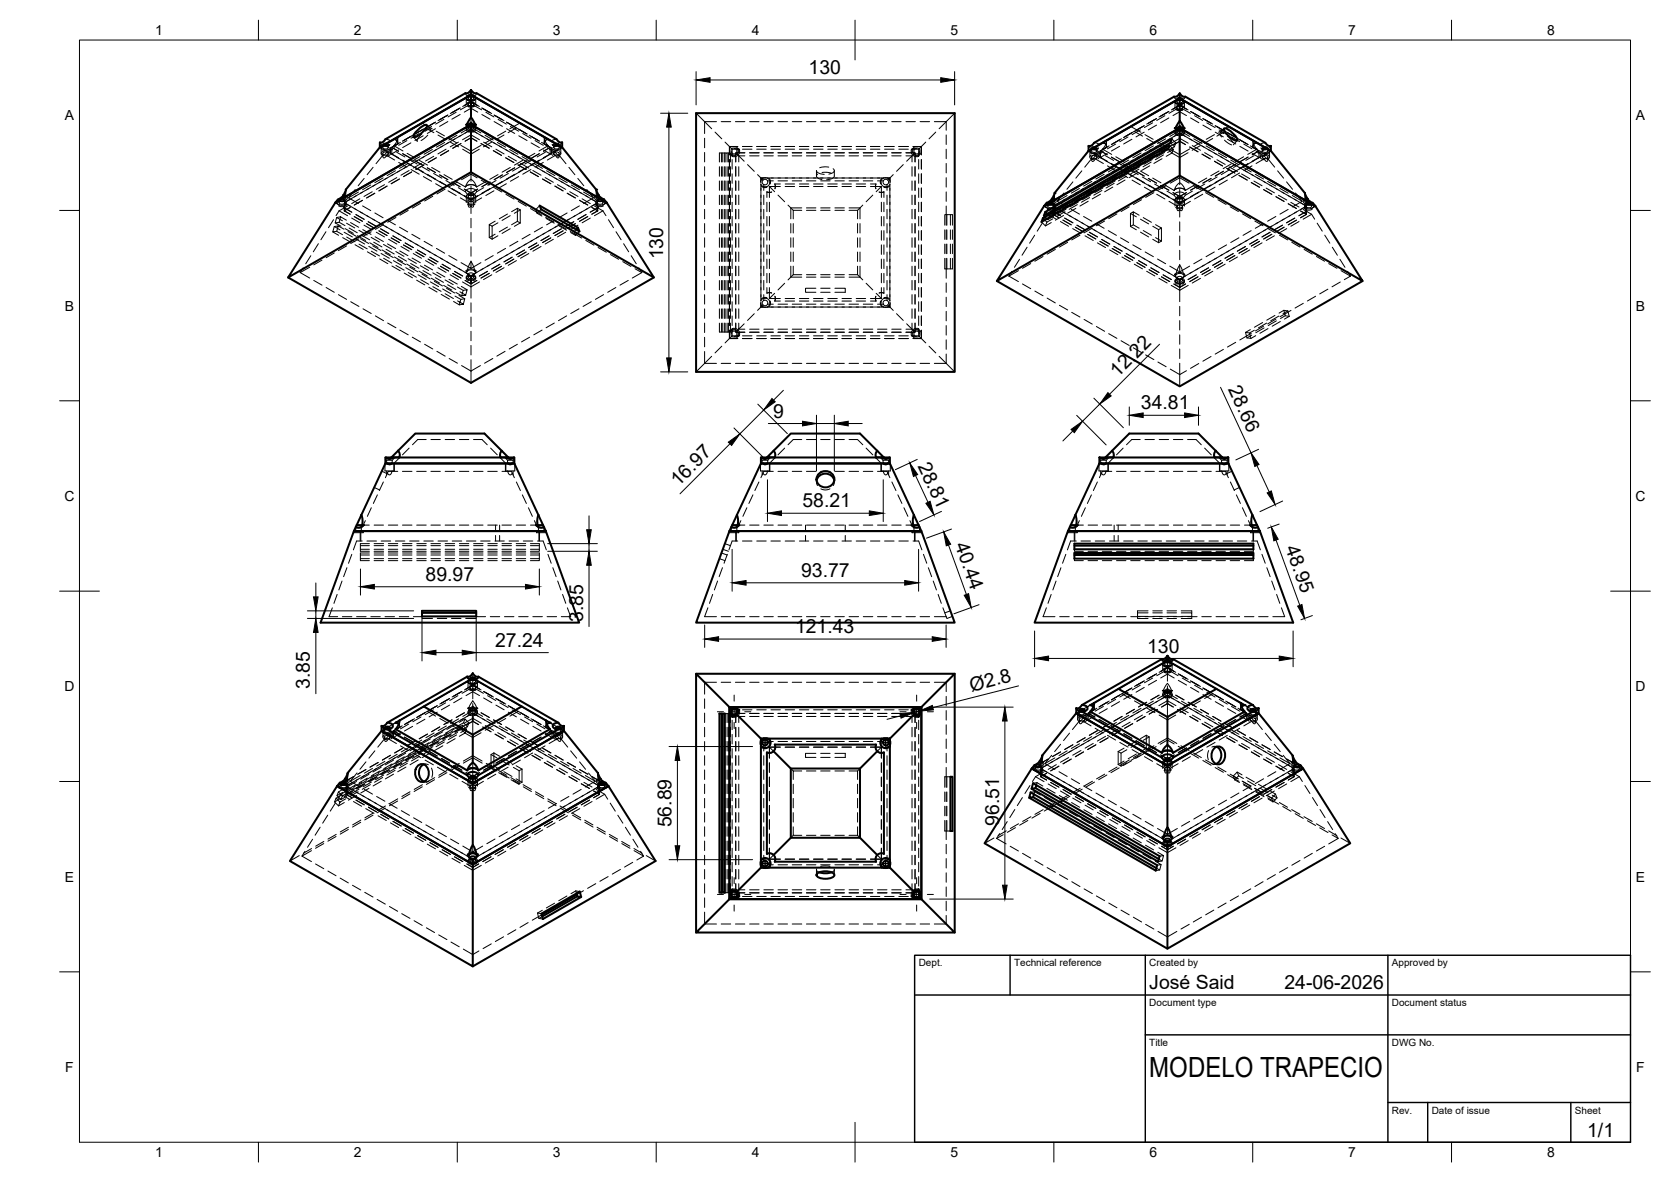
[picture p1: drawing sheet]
<svg xmlns="http://www.w3.org/2000/svg" width="420mm" height="297mm" viewBox="0 0 420 297" stroke-linecap="round" stroke-linejoin="round" font-family="sans-serif">
<defs><g id="words">
<text font-size="7" x="289" y="270.6">MODELO TRAPECIO</text>
<g font-size="4.9">
<text x="203.3" y="18.6">130</text>
<text x="166.7" y="65.2" transform="rotate(-90 166.7 65.2)">130</text>
<text x="281.1" y="95" transform="rotate(-45 281.1 95)">12.22</text>
<text x="308.7" y="97.9" transform="rotate(65 308.7 97.9)">28.66</text>
<text x="194.4" y="105">9</text>
<text x="286.9" y="102.9">34.81</text>
<text x="230.7" y="117" transform="rotate(65 230.7 117)">28.81</text>
<text x="170.6" y="122.4" transform="rotate(-45 170.6 122.4)">16.97</text>
<text x="201.8" y="127.5">58.21</text>
<text x="240.1" y="137" transform="rotate(70 240.1 137)">40.44</text>
<text x="323.1" y="137.7" transform="rotate(70 323.1 137.7)">48.95</text>
<text x="107" y="146">89.97</text>
<text x="201.4" y="145">93.77</text>
<text x="146.6" y="156.3" transform="rotate(-90 146.6 156.3)">3.85</text>
<text x="199.9" y="159.1">121.43</text>
<text x="124.5" y="162.6">27.24</text>
<text x="288.4" y="164">130</text>
<text x="77.9" y="173.2" transform="rotate(-90 77.9 173.2)">3.85</text>
<text x="244.3" y="173.8" transform="rotate(-14 244.3 173.8)">Ø2.8</text>
<text x="168.9" y="207.9" transform="rotate(-90 168.9 207.9)">56.89</text>
<text x="251.2" y="207.6" transform="rotate(-90 251.2 207.6)">96.51</text>
<text x="289" y="248.5">José Said</text>
<text x="323" y="248.5">24-06-2026</text>
<text x="399.1" y="285.7">1/1</text>
</g>
<g font-size="3.5">
<text x="39" y="8.8">1</text>
<text x="89" y="8.8">2</text>
<text x="139" y="8.8">3</text>
<text x="189" y="8.8">4</text>
<text x="239" y="8.8">5</text>
<text x="289" y="8.8">6</text>
<text x="339" y="8.8">7</text>
<text x="389" y="8.8">8</text>
<text x="16.3" y="30.2">A</text>
<text x="411.3" y="30.2">A</text>
<text x="16.3" y="78">B</text>
<text x="411.3" y="78">B</text>
<text x="16.2" y="125.9">C</text>
<text x="411.2" y="125.9">C</text>
<text x="16.2" y="173.7">D</text>
<text x="411.2" y="173.7">D</text>
<text x="16.3" y="221.6">E</text>
<text x="411.3" y="221.6">E</text>
<text x="16.4" y="269.4">F</text>
<text x="411.4" y="269.4">F</text>
<text x="39" y="290.8">1</text>
<text x="89" y="290.8">2</text>
<text x="139" y="290.8">3</text>
<text x="189" y="290.8">4</text>
<text x="239" y="290.8">5</text>
<text x="289" y="290.8">6</text>
<text x="339" y="290.8">7</text>
<text x="389" y="290.8">8</text>
</g>
<g font-size="2.5">
<text x="231" y="242.9">Dept.</text>
<text x="255" y="242.9">Technical reference</text>
<text x="289" y="242.9">Created by</text>
<text x="350" y="242.9">Approved by</text>
<text x="289" y="252.8">Document type</text>
<text x="350" y="252.8">Document status</text>
<text x="289" y="262.9">Title</text>
<text x="350" y="262.9">DWG No.</text>
<text x="350" y="279.9">Rev.</text>
<text x="360" y="279.9">Date of issue</text>
<text x="396" y="279.9">Sheet</text>
</g>
</g></defs>
<!-- layer: Hidden -->
<g fill="none" stroke="#000" stroke-width=".25">
<path d="M95.5 35.8l.8 .8h.6M95.8 37v1.6M95.9 37.2l-.4-.2 1.7 1M95.9 36.8v.5v-.5M95.9 37.3a1.15 1.15 0 0 0 1.6 .4l.4-.2M96.2 36.5l.2 .2M96.2 38.6v.4l-1.6 2.1M96.2 36.4v.6M96.3 36.9a.73 .73 0 0 1 .8-.3 .73 .73 0 0 1 .5 .6 .76 .76 0 0 1-.7 .3 .76 .76 0 0 1-.6-.6zM96.4 38.3a.65 .65 0 0 1 .7-.2 .65 .65 0 0 1 .4 .7 .69 .69 0 0 1-.7 .2 .69 .69 0 0 1-.5-.6zM96.4 36.1a.65 .65 0 0 1 .7-.2 .65 .65 0 0 1 .4 .7 .68 .68 0 0 1-.7 .2 .68 .68 0 0 1-.5-.6zM96.6 37.7h.1"/>
<path d="M96.6 36.4l1.3 .2-1.3-.2M96.6 37.7l2.1 1.2M96.9 37.9a.68 .68 0 0 0-.9 .3 .68 .68 0 0 0 .2 .9M96.9 35l1.1 .3M96.9 36.6l1.8 1.1M97.2 38.3h.1a.36 .36 0 0 1 .3 .4 .36 .36 0 0 1-.4 .3M97.2 38.3l-.3 .4a.44 .44 0 0 1-.7 .3l.2 .6 .1 .1 .7-.7M97.2 39l2 1.2M97.6 36.4v.6M97.6 38.6v.1M97.8 38.1a.58 .58 0 0 1 .4 .7 .58 .58 0 0 1-.7 .4l-.4 .1M97.9 37.5h.1"/>
<path d="M97.9 37.5l-1.3 .2M97.9 36.4l-.5 .3M98 36.3l-1.1 .3M98.2 37v1.6l2.1 1.2M98.5 37v1.7M99 35a.77 .77 0 0 1 1 .5 .77 .77 0 0 1-.5 1l-.5 .1M99 35l1-.6-.2 1-.8 1.2a.81 .81 0 0 0 1-.8 .81 .81 0 0 0-1-.8zM99 35h.1M99 36.6h.1M99 36.6l2.3 1.3M99.2 37.1l-2 1.2M99.4 35.1h.1"/>
<path d="M99.7 39.5l3.7 2.1M99.7 38.3l2.1 1.1M100.2 37.7l-1.7 1 1.7 1M100.2 36.1l-1.7 .9 1.7 1-1.7-1M100.7 35.8l-2.2 1.2M101.2 38.6l2.1 1.2M101.3 33.7l-2.3 1.3M102.3 35.3l-2.1 1.2M102.4 38.5l2 1.2M102.6 33l-2.6 1.4v1.4M103.3 34.3l-2.1 1.2M103.3 35.9l-2.1 1.2"/>
<path d="M103.8 34l-2.1 1.2M104 34.4l.9 1.1M104.4 31.9l-2 1.2M105.4 33.6l-2 1.1M105.6 39.4l-2.1 1.1M106 33.7a2.58 2.58 0 0 0-1.1 1.8M106.1 30.9l-2.5 1.5M106.1 30.9l2.6 1.5M106.4 32.5l-2.1 1.2M106.4 34.1l-2.1 1.2M106.9 33l1.2-.6 .2 .2-.1 .5M107 32.1l-2.2 1.3"/>
<path d="M107.3 31.4l1 1.1M107.5 30.1l-2 1.2M107.6 34l-1.7 1.3M108.5 31.8l-2.1 1.2M108.7 29.4l-2.6 1.5M108.7 37.6l-2.1 1.2M109.1 39.3l-2.1 1.2M109.1 30.9l-2.1 1.2 2.1 1.2M109.5 30.7l-2.1 1.2M109.5 32.3l-2.1 1.2M109.7 33l2.1 1.1M109.7 37.6l-5.1 3"/>
<path d="M109.7 39.7l-2 1.1M110.1 33.9l2.1 1.2M110.6 28.3l-2.1 1.2M111.6 30l-2.1 1.2M111.8 35.8l-2.1 1.2M112.2 37.5l-2.1 1.2M112.6 28.9l-2.5 1.4M112.6 30.6l-2.1 1.2M112.8 34.7l2.1 1.2M112.8 37.9l-2.1 1.2M113.2 35.7l2.1 1.2M113.7 26.6l-4 2.2"/>
<path d="M114.7 28.2l-2.1 1.2M114.9 25.9l-2.1 1.2M114.9 34l-2.1 1.2M115.3 35.7l-2.1 1.2M115.7 27.1l-2.5 1.4M115.7 28.8l-2.1 1.2M115.9 25.3l2.5-1.5 2.6 1.5M115.9 36.5l2.5 1.5 2.6-1.5M115.9 34l-6.7 3.9M115.9 36.1l-2.1 1.2M115.9 33.4l2.5-1.4 2.5 1.4M116.3 35.1l2.1-1.2 2.2 1.2"/>
<path d="M116.3 37.5l2.1 1.2 2.1-1.2M116.7 28.2l1.7-1 1.7 1M117 24.6a2.03 2.03 0 0 0 2.8 0M117 24.6l-2.3 1.4M117 23.4a1.59 1.59 0 0 0 2.8 0M117.1 24.6l.2-.1a1.38 1.38 0 0 1 2.1-.1l.3 .2a1.3 1.3 0 0 1-1.7 .6zM117.1 24.6h-.1M117.2 31.4a1.96 1.96 0 0 0 2.5 0M117.2 24.7v1.6M117.2 32.2v.4M117.3 24.5a1.03 1.03 0 0 0 1.6 .8 .67 .67 0 0 0 .7-.8M117.3 24.5a.99 .99 0 0 0 .5 .9 .99 .99 0 0 0 1.1-.1 .63 .63 0 0 0 .6-.8"/>
<path d="M117.4 31.6l.5 .3M117.4 24l.5 .3M117.6 25.2h.1M117.6 31.3l.6 .3 1.1-.3M117.7 24v.7M117.7 26.2v.5M117.7 31.6v.6M117.8 26.4l.6 .3 .7-.3M117.8 26.4l-.1 .3a.46 .46 0 0 0 .7-.4 .46 .46 0 0 0 .7 .4v-.3M117.8 23.9a.77 .77 0 0 1 1.3 .2 .74 .74 0 0 1-.7 .3 .74 .74 0 0 1-.6-.5zM117.8 26.4l-2.1 1.2M117.8 26a.73 .73 0 0 1 .7-.2 .73 .73 0 0 1 .6 .6 .77 .77 0 0 1-1.3-.3z"/>
<path d="M117.8 24.5a.72 .72 0 0 1 .7-.3 .72 .72 0 0 1 .6 .6 .77 .77 0 0 1-1.3-.2zM117.8 32.1a.69 .69 0 0 1 .8-.3 .69 .69 0 0 1 .5 .6l-.6 .2-.1 2.1-.1-2.1h-.2a.32 .32 0 0 1-.3-.2 .32 .32 0 0 1 0-.3zM117.8 31.7a.61 .61 0 0 0-.6 .6 .61 .61 0 0 0 .7 .6v.3a.61 .61 0 0 1-.7-.6 .61 .61 0 0 1 .6-.6M117.8 31.4a.68 .68 0 0 1 .8-.3 .68 .68 0 0 1 .5 .7 .72 .72 0 0 1-.8 .2 .72 .72 0 0 1-.5-.6zM117.9 33.2l.5-.3 .5 .3M118 24.1h.9M118.1 24.1h.7M118.3 34.7l-1.4 .8 1.5-.9 1.5 .9-1.4-.8M118.3 32.6l-2.9 1.7M118.4 22.6h.1M118.4 29.5v1.3M118.4 25.6l1.7 1"/>
<path d="M118.4 25.6l-2.1 1.2M118.4 25.6l2.1 1.2M118.5 32.6l1.4 .9M118.9 32.9l2.6 1.4M119 32a.61 .61 0 0 1 .6 .6 .61 .61 0 0 1-.7 .6v-.3M119 31.7a.61 .61 0 0 1 .6 .6 .61 .61 0 0 1-.7 .6M119.1 26.4l2 1.2M119.1 24v.7M119.1 26.2v.5M119.1 31.6v.6M119.3 25.8l-.1-.1a1.66 1.66 0 0 0-1.8 .2M119.3 25.2h.1"/>
<path d="M119.4 31.6l-.5 .3M119.4 24l-.5 .3M119.4 26.6v.1a1.71 1.71 0 0 1-1.8 0M119.6 24.7v1.6M119.6 32.2v.4M119.8 24.6h.1M119.8 24.6l2.3 1.4M120.9 34l6.8 3.9M120.9 36.1l2.1 1.2M121.2 27.1l2.4 1.4M121.2 28.8l2 1.2M121.6 35.7l2.1 1.2"/>
<path d="M122 34l2 1.2M122 25.9l2.1 1.2M122.2 28.2l2 1.2M123.1 26.6l4.1 2.2M123.6 35.7l-2 1.2M124 37.9l2.1 1.2M124.1 34.7l-2.1 1.2M124.2 28.9l2.5 1.4M124.2 30.6l2.1 1.2M124.7 37.5l2 1.2M125.1 35.8l2 1.2M125.2 30l2.1 1.2"/>
<path d="M126.2 28.3l2.1 1.2M126.7 33.9l-2 1.2M127.1 37.6l5.2 3M127.1 39.7l2.1 1.1M127.2 33l-2.1 1.1M127.4 30.7l2 1.2M127.4 32.3l2 1.2M127.8 30.9l2.1 1.2-2.1 1.2M127.8 39.3l2.1 1.2M128.1 37.6l2.1 1.2M128.2 29.4l2.5 1.5-2.5 1.5M128.3 31.8l2.1 1.2"/>
<path d="M129.3 30.1l5.2 3M129.9 32.1l2.6 1.6M130.5 34.1l2 1.2M131.3 39.4l2 1.1M131.4 33.6l2.1 1.1M133.1 34l2 1.2M133.5 34.3l2.1 1.2M133.5 35.9l2.1 1.2M134.3 33l2.5 1.4M134.5 38.5l-2.1 1.2M134.5 35.3l2.1 1.2M135.5 33.7l2.3 1.3a.81 .81 0 0 0-.9 .8 .81 .81 0 0 0 .9 .8l-.8-1.2-.2-1"/>
<path d="M135.6 38.6l-2.1 1.2M136.2 35.8l2.1 1.2M136.7 36.1l1.6 .9-1.6 1 1.6-1M136.7 37.7l1.6 1M136.8 34.4l1 .6a.77 .77 0 0 0-.9 .5 .77 .77 0 0 0 .4 1l.5 .1M136.8 34.4v1.4M137.1 39.5l-3.6 2.1M137.1 38.3l-2.1 1.1M137.5 35.1h.1M137.6 37.1l2.1 1.2M137.8 36.6l-2.3 1.3M137.8 36.6h.1"/>
<path d="M138.3 38.7l-1.6 1M138.3 37v1.7M138.7 37v1.6l-2.1 1.2M138.8 36.3l1.2 .3M138.9 36.4l.5 .3M139 37.5l1.2 .2M139 37.5l.6 .2h.7M139 37.5h.1M139.2 36.4v.6M139.2 38.6v.1M139.2 38.6l.5-.3 .2 .4a.44 .44 0 0 0 .7 .3l-.1 .6-.3 .1-1-.9zM139.3 38.4a.73 .73 0 0 1 .7-.2 .73 .73 0 0 1 .6 .5 .71 .71 0 0 1-.8 .3 .71 .71 0 0 1-.5-.6z"/>
<path d="M139.3 36.2a.73 .73 0 0 1 .7-.3 .73 .73 0 0 1 .6 .6 .71 .71 0 0 1-.8 .3 .71 .71 0 0 1-.5-.6zM139.3 36.9a.73 .73 0 0 1 .7-.3 .73 .73 0 0 1 .6 .6 .71 .71 0 0 1-.8 .3 .71 .71 0 0 1-.5-.6zM139.7 39l-2.1 1.2M139.7 37.9a.68 .68 0 0 0-.8 .3 .68 .68 0 0 0 .1 .9M140 35l-1.2 .3M140 36.6l-1.9 1.1M140.2 36.4l-1.2 .2 1.3-.2M140.2 37.7l-2.1 1.2M140.3 37.7h-.1M140.6 38.6v.4l1.7 2.1M140.6 36.4v.6M140.6 36.5l-.2 .2"/>
<path d="M140.7 38.1a.58 .58 0 0 1 .3 .7 .58 .58 0 0 1-.6 .4l-.4 .1M140.9 36.8v.5l.1-.5M140.9 37.3l-.3 .4h-.3M141 37.2l.4-.2-1.7 1M141 37v1.6M141.3 35.8l-.7 .8h-.6M141.3 35.8h.1M141.4 35.8h-.1M175 28.4l3.9 3.9M177.2 34.7v2.4M177.2 38.3v2.4M179.8 33.2l1.7 1.7"/>
<path d="M180.1 30.6h-2.9v3M181.3 30.6h2.4M181.4 38.4v2.3M181.7 38.4v2.3M182.2 38.4v2.3M182.3 38.4v2.3M182.3 35.7l1.8 1.8M182.8 38.4h.9v2.3M183.2 38.4v2.3M183.5 37.7a1.16 1.16 0 0 0 .3 1.2 1.16 1.16 0 0 0 1.2 .2M183.9 37.3l.9-.1 1.1 .3h-.4a1 1 0 0 1-.2 1.2 1 1 0 0 1-1.2 .2v.4l-.3-1.1zM184.1 37.5h1.4"/>
<path d="M184.1 37.5v1.4M184.3 36.9a1.16 1.16 0 0 1 1.1 .3 1.16 1.16 0 0 1 .3 1.2M184.6 37.3a.71 .71 0 0 1 .7 .7 .71 .71 0 0 1-.7 .7 .71 .71 0 0 1-.7-.7M184.9 30.6h2.4M185.3 38.7h.1M185.3 38.7l.5 .5M185.5 36.8h-2.1v2.1M185.8 39.2v1.5M185.8 39.2l1.3 1.3M185.8 39.2h1.5M185.9 37.5a1.42 1.42 0 0 1-.3 1.5 1.42 1.42 0 0 1-1.5 .3M186.7 36.8h2.4"/>
<path d="M186.7 37.5h2.4M187.3 38.4h-2.3v2.3M188.5 38.4h2.4M188.5 30.6h2.4M188.5 39.2h2.4M190.3 36.8h2.4M190.3 37.5h2.4M192.1 38.4h2.3M192.1 30.6h2.3M192.1 39.2h2.3M193.8 36.8h2.4M193.8 37.5h2.4"/>
<path d="M195.6 38.4h2.4M195.6 30.6h2.4M195.6 39.2h2.4M197.4 36.8h2.4M197.4 37.5h2.4M199.2 38.4h2.4M199.2 30.6h2.4M199.2 39.2h2.4M201 36.8h2.4M201 37.5h2.4M202.8 38.4h2.3M202.8 30.6h2.3"/>
<path d="M202.8 39.2h2.3M204.6 36.8h2.3M204.6 37.5h2.3M206.4 38.4h2.3M206.4 30.6h2.3M206.4 39.2h2.3M208.1 36.8h2.4M208.1 37.5h2.4M209.9 38.4h2.4M209.9 30.6h2.4M209.9 39.2h2.4M211.7 36.8h2.4"/>
<path d="M211.7 37.5h2.4M213.5 38.4h2.4M213.5 30.6h2.4M213.5 39.2h2.4M215.3 36.8h2.4M215.3 37.5h2.4M217.1 38.4h2.4M217.1 30.6h2.4M217.1 39.2h2.4M218.9 36.8h2.3M218.9 37.5h2.3M220.6 38.4h2.4"/>
<path d="M220.6 30.6h2.4M220.6 39.2h2.4M222.4 36.8h2.4M222.4 37.5h2.4M224.2 38.4h2.4M224.2 30.6h2.4M224.2 39.2h2.4M226 36.8h2.4M226 37.5h2.4M227.8 38.4h2.3v2.3M227.8 30.6h2.4M229.2 37.5a1.34 1.34 0 0 0 .3 1.5 1.34 1.34 0 0 0 1.5 .2l.3-1.3a.68 .68 0 0 0-.3-.7 .68 .68 0 0 0-.8 0l-1 .3h.4a1 1 0 0 0 .2 1.2 1 1 0 0 0 1.2 .2v.4"/>
<path d="M229.6 36.8h2.1v2.1M229.6 37.5h1.4M229.8 38.7l-.5 .5h-1.5M229.8 38.7h.1M230.5 37.3a.7 .7 0 0 0-.7 .7 .7 .7 0 0 0 .7 .7 .7 .7 0 0 0 .7-.7M230.8 36.9a1.16 1.16 0 0 0-1.2 .3 1.16 1.16 0 0 0-.2 1.2M231 37.5v1.4M231.4 30.6h2.3M231.6 37.7a1.16 1.16 0 0 1-.3 1.2 1.16 1.16 0 0 1-1.2 .2M232.8 35.7l-1.8 1.8M234.9 30.6h3v2.1M235.3 33.2l-1.7 1.7"/>
<path d="M237.9 33.9v2.4M237.9 37.5v2.4M240.1 28.4l-4 3.9M273.7 36.7l.8 .8h.6M273.7 36.7h.1M274 37.9v1.6M274.1 37.7v.4M274.1 37.7v.5M274.4 39a.63 .63 0 0 0-.3 .8 .63 .63 0 0 0 .8 .3h.2M274.4 37.4l.2 .1M274.4 39.5v.4l-1.6 2.1M274.4 37.3v.6"/>
<path d="M274.5 37.1a.76 .76 0 0 1 1.3 .3 .72 .72 0 0 1-.7 .3 .72 .72 0 0 1-.6-.6zM274.5 37.7a.7 .7 0 0 1 .8-.2 .7 .7 0 0 1 .5 .6 .76 .76 0 0 1-1.3-.3zM274.6 39.2a.68 .68 0 0 1 .7-.2 .68 .68 0 0 1 .5 .7 .72 .72 0 0 1-.8 .2 .72 .72 0 0 1-.5-.6zM274.8 37.3l1.3 .2M274.8 37.2l1.3 .2M274.8 38.6h-.4l-.7-.7 1.7 1M274.8 38.6l6.8 3.8M275.1 35.9l1.1 .3M275.1 37.5l1.8 1M275.3 38.8a.74 .74 0 0 1 .8 .2 .74 .74 0 0 1 .1 .8l-.1 .1M275.4 39.2l.2 .1a.36 .36 0 0 1 .2 .4 .36 .36 0 0 1-.4 .2M275.4 39.2l-.5 .6-.5 .1 .2 .6h.4l.4-.6"/>
<path d="M275.4 39.9l2 1.2M275.8 37.3v.6M275.8 39.5h.1M276.1 38.4l-1.3 .2M276.1 38.4h.1M276.1 37.2l-.5 .3M276.2 37.2l-1.1 .3M276.4 37.9v1.6M276.7 37.9l1.7 1-1.7-1 1.7-1zM276.7 37.9v1.6M277.2 37.5l2.3 1.3M277.4 38l-2 1.2"/>
<path d="M277.6 36h.1M277.9 39.1l2.1 1.2M278.2 36.7v-1.4l-1 .6a.81 .81 0 0 1 1 .8 .81 .81 0 0 1-1 .8M278.4 38.6l-1.7 .9 1.7 1M278.9 36.6l-2.2 1.3M279.4 39.5l2.1 1.2M279.5 34.6l-2.3 1.3a.77 .77 0 0 1 1 .5 .77 .77 0 0 1-.5 .9l-.5 .2M280.5 36.2l-2.1 1.2M280.6 39.4l2 1.2M280.8 33.8l-2.6 1.5a3.4 3.4 0 0 1-1 2.2M281.5 35.1l-2.1 1.2M281.5 36.8l-2.1 1.2"/>
<path d="M281.8 33.2l2.5-1.4 2.6 1.4M282 34.9l-2.1 1.2M282.6 32.8l-2 1.2M283.6 34.4l-2 1.2M284.6 33.4l-2.1 1.2M284.6 35l-2.1 1.2M285.2 33l-2.2 1.3M285.7 31l-2 1.2M286.4 39.4l-3.6 2.1M286.7 32.6l-2.1 1.2M286.9 38.4l-2.1 1.2M287.3 31.8l-2.1 1.2 2.1 1.2"/>
<path d="M287.7 31.6l-2.1 1.2M287.7 33.2l-2.1 1.2M287.9 33.8l2.1 1.2M287.9 38.5l-2 1.2M288.3 34.8l2.1 1.2M288.8 29.2l-4.5 2.6M289.8 30.9l-2.1 1.2M290 28.5l-2.1 1.2M290 36.7l-2.1 1.2M290.1 39.1l-2.1 1.2M290.4 38.4l-2.1 1.1M290.8 29.8l-2.5 1.4"/>
<path d="M290.8 31.4l-2.1 1.2M291 35.6l2.1 1.2M291 38.7l-2.1 1.2M291.4 36.6l2.1 1.2M291.9 27.4l-2.1 1.2M292.2 39.9l-2.1 1.2M292.5 38.9l-2 1.2M292.8 38.3l-2.1 1.2M292.9 29.1l-2 1.2M293.1 26.7l-2.1 1.2M293.1 34.9l-2.1 1.2M293.2 37.4l-2.1 1.2"/>
<path d="M293.5 36.6l-2.1 1.2M293.5 28.2l-2.1 1.2M293.7 37.5l1 .9 .3-.9M293.9 28l-2.1 1.2M293.9 29.6l-2.1 1.2M294 36.5l1 1-1.4 .8M294.1 26.1l2.5-1.4 2.6 1.4M294.1 37.4l2.5 1.5 2.6-1.5M294.1 34.9l-6.7 3.9M294.1 36.9l-2.1 1.2M294.1 34.3l2.5-1.5 2.5 1.5M294.3 35.9l1 1 .4-1"/>
<path d="M294.5 36l2.1-1.2 2.2 1.2M294.5 27.6l2.1-1.2 2.1 1.2M294.5 38.4l2.1 1.2 2.1-1.2M294.7 34.9l1 1-1.5 .9M294.7 38.4l-1.5 .9M294.9 29l1.7-.9 1.7 .9M294.9 27.4l1.7-1 1.7 1-1.7-1zM295.1 34.3l1.4-.8h-.1a.42 .42 0 0 1-.5-.5 .42 .42 0 0 1 .7-.3l.5 .1a.4 .4 0 0 1 .2 .5 .4 .4 0 0 1-.6 .2l1.4 .8M295.2 25.5a2.03 2.03 0 0 0 2.8 0M295.2 25.5l-2.3 1.3M295.2 24.3a1.59 1.59 0 0 0 2.8 0M295.3 25.5l.8-.5a.74 .74 0 0 1 1.3 .1l.5 .3a1.3 1.3 0 0 1-1.7 .6z"/>
<path d="M295.3 25.5h-.1M295.3 36.9l-1.5 .8M295.4 32.2a1.96 1.96 0 0 0 2.5 0M295.4 25.6v1.5M295.4 33.1v.4M295.5 25.4a1.03 1.03 0 0 0 1.6 .8 .67 .67 0 0 0 .7-.8M295.5 25.3a.99 .99 0 0 0 .5 1 .99 .99 0 0 0 1.1-.1 .63 .63 0 0 0 .6-.9M295.6 27.5h.1a1.71 1.71 0 0 0 1.8 .1M295.6 32.5l.5 .3M295.6 24.9l.5 .3M295.8 26.1h.1M295.8 26.7l.1-.1a1.66 1.66 0 0 1 1.8 .2"/>
<path d="M295.8 32.2l.6 .3 1.1-.3M295.9 24.9v.6M295.9 27.1v.4M295.9 32.5v.6M296 32.3a.79 .79 0 0 1 1.3 .2 .76 .76 0 0 1-.7 .4 .76 .76 0 0 1-.6-.6zM296 27.3l.4 .3 .9-.3M296 27.3l-.1 .2a.46 .46 0 0 0 .7-.4 .46 .46 0 0 0 .7 .4v-.2M296 27.3l-2.1 1.2M296 26.9a.7 .7 0 0 1 .8-.3 .7 .7 0 0 1 .5 .6 .76 .76 0 0 1-1.3-.2zM296 24.7a.7 .7 0 0 1 .8-.3 .7 .7 0 0 1 .5 .6 .75 .75 0 0 1-.8 .3 .75 .75 0 0 1-.5-.5zM296 25.3a.7 .7 0 0 1 .8-.2 .7 .7 0 0 1 .5 .6 .74 .74 0 0 1-.8 .3 .74 .74 0 0 1-.5-.6zM296 32.5a.6 .6 0 0 0-.6 .7 .6 .6 0 0 0 .7 .5l-2.5 1.5"/>
<path d="M296.1 32.9a.61 .61 0 0 0-.7 .6 .61 .61 0 0 0 .7 .6M296.1 34.1l.5-.3 .5 .3M296.1 33.7v.4M296.2 25h.9M296.3 24.9h.7M296.5 33.5v2.1h.2v-2.1M296.6 23.5h.1M296.6 30.4v1.3M296.7 35.6l1.4 .8-1.5-.9-1.5 .9M297.1 33.7v.4M297.2 32.5a.61 .61 0 0 1 .6 .7 .61 .61 0 0 1-.7 .5l2.6 1.5M297.2 32.9a.61 .61 0 0 1 .6 .6 .61 .61 0 0 1-.7 .6"/>
<path d="M297.3 27.3l2 1.2M297.3 24.9v.6M297.3 27.1v.4M297.3 32.5v.6M297.5 26.1h.1M297.6 32.5l-.5 .3M297.6 24.9l-.5 .3M297.8 25.6v1.5M297.8 33.1v.4M298 25.5h.1M298 25.5l4.3 2.4M299.1 34.9l5.2 3"/>
<path d="M299.1 36.9l2.1 1.2M299.4 28l2.4 1.4M299.4 29.6l2 1.2M299.8 36.6l2.1 1.2M300.2 34.9l2 1.2M300.4 29.1l2 1.2M301.3 27.4l2.1 1.2M301.8 36.6l-2 1.2M302.2 38.7l2.1 1.2M302.3 35.6l-2.1 1.2M302.5 29.8l2 1.2M302.5 31.4l2 1.2"/>
<path d="M302.9 30l2 1.2M302.9 38.4l2 1.1M303.3 36.7l2 1.2M303.3 28.5l2.1 1.2M303.4 30.9l2.1 1.2M303.8 37.6l2.1 1.2M304.4 29.2l4.5 2.6-2.5 1.4M304.9 34.8l-2 1.2M305.4 38.5l2 1.2M305.4 33.8l-2.1 1.2M305.6 31.6l2.5 1.4M305.6 33.2l2 1.2"/>
<path d="M306.3 38.4l2.1 1.2M306.5 32.6l2.1 1.2M306.9 39.4l3.6 2.1M307.6 31l5.1 3M307.7 33.6l-.9-.2v.5l.3 .5M307.7 32.3l-.9 1.1M307.9 35.2l1.8 1.2M308.1 33l2.6 1.6M308.1 33l-2.1 1.2M308.6 34.2l1.4 1.6M308.7 35l2 1.2M309.6 34.4l2.1 1.2"/>
<path d="M311.1 35.3l-1 1.1M311.3 34.9l2 1.2M311.7 35.1l2.1 1.2M311.7 36.8l2.1 1.2M312.5 33.8l2.5 1.5v1.4M312.7 39.4l-2.1 1.2M312.7 36.2l2.1 1.2M313.7 34.6l2.3 1.3M313.8 39.5l-2.1 1.2M314.4 36.6l2.1 1.3M314.9 38.6l1.6 .9-1.6 1M314.9 36.9l1.6 1"/>
<path d="M315 35.3l1 .6a.81 .81 0 0 0-.9 .8 .81 .81 0 0 0 .9 .8l-.6-.9zM315.3 39.1l-2.1 1.2M315.7 36h.1M315.8 38l2.1 1.2M316 35.9a.77 .77 0 0 0-.9 .5 .77 .77 0 0 0 .4 .9l.5 .2M316 35.9h.1M316 37.5l-2.3 1.3M316 37.5h.1M316.5 37.9l-1.6 1M316.5 37.9v1.6M316.9 37.9v1.6M317 37.2l1.2 .3"/>
<path d="M317.1 37.2l.5 .3M317.2 38.4l1.2 .2M317.2 38.4l1.3 .2M317.2 38.4h.1M317.2 39a.63 .63 0 0 0-.3 .8 .63 .63 0 0 0 .8 .3h.2M317.4 37.3v.6M317.4 39.5h.1M317.5 37.1a.76 .76 0 0 1 1.3 .3 .72 .72 0 0 1-.8 .3 .72 .72 0 0 1-.5-.6zM317.5 39.3a.71 .71 0 0 1 .8-.3 .71 .71 0 0 1 .5 .6 .75 .75 0 0 1-.8 .3 .75 .75 0 0 1-.5-.6zM317.5 37.7a.71 .71 0 0 1 .8-.2 .71 .71 0 0 1 .5 .6 .76 .76 0 0 1-1.3-.3zM317.9 39.2l-.3 .1a.36 .36 0 0 0-.2 .4 .36 .36 0 0 0 .5 .2M317.9 39.2l.5 .6 .4 .1-.1 .6h-.4l-.4-.6"/>
<path d="M317.9 39.9l-2.1 1.2M318.2 38.8a.76 .76 0 0 1 .7 .2 .76 .76 0 0 1 .2 .8l-.2 .1M318.2 35.9l-1.2 .3M318.2 37.5l-1.9 1M318.4 37.2l-1.2 .2M318.4 38.6l-6.7 3.8M318.5 37.3h-.7l-.6 .2M318.5 38.6h-.1M318.8 39.5v.4l1.7 2.1M318.8 37.3v.6M318.8 37.4l-.2 .1M319.2 37.7v.4"/>
<path d="M319.2 38.2l-.4 .4h-.3M319.2 38.1l.4-.2-1.7 1M319.2 37.9v1.6M319.5 36.7l-.7 .8h-.6M319.5 36.7h.1M82 58.2l-1.3 2M83.7 58.3l1.4 .8M83.9 55.2l-1.3 2M84.1 56.9l1.4 .9M84.3 56l1.4 .9M84.3 50.9l1.1 .6M84.6 54.7l1.5 .8"/>
<path d="M84.7 58.1l1.4 .9M84.8 50.9v.4M85 56.8l-.3 1.3-1 .2 .4-1.4 .9-.1 1.5 .8M85.1 51.4a1.71 1.71 0 0 0 1.9-.2l2.6 1.5M85.1 50.8l.2-.1a1.72 1.72 0 0 1 1.7 .3M85.3 53l2.1 1.2M85.3 53l-.8 1.2M85.3 50.3v.6M85.3 55.9l1.4 .8M85.3 50.1a.73 .73 0 0 1 .8-.2 .73 .73 0 0 1 .5 .5 .72 .72 0 0 1-.7 .3 .72 .72 0 0 1-.6-.6zM85.4 50.5l.1 .1M85.6 54.5l-.3 1.4-1 .1 .3-1.3 1-.2 1.5 .8"/>
<path d="M86.2 59.7l2 1.2M86.3 49.2a.55 .55 0 0 1 .7 .6 .55 .55 0 0 1-.7 .5M86.4 52.1l2.1 1.2M86.5 58.4l2.1 1.1M86.6 49a.73 .73 0 0 1 .8 .7 .73 .73 0 0 1-.8 .7M86.6 51.3v1.7M86.6 53l1.5 .8-1.4-.8M86.7 53h.1M86.7 52.9l1.4-.8-1.5 .9M86.7 50.3v2.7M86.8 57.5l2 1.1M87 49.7v-2l-.3 1.5-.4 1.1 .3 .1-1 .2-.6-.5"/>
<path d="M87 50.3l-.5 .3M87 51.5a1.69 1.69 0 0 1-1.9 .2M87 51l-.4 .3 .4 .2M87 50.7v.3M87 51.2v.3M87.1 56.1l2.1 1.2M87.2 59.6l2 1.2M87.4 51.8l-2.1 1.2M87.5 58.2l2.1 1.2M87.6 49.7l2.5 1.4M87.8 57.3l2 1.2M88.1 50.1l-1.4 .8a.77 .77 0 0 0-.8-.4 .77 .77 0 0 0-.6 .5l.7 .3 .7-.3 1.4 .8"/>
<path d="M88.1 55.9l2.1 1.2M88.4 54.8l2.1 1.2M89.1 52.4l3.6 2.1M89.1 54.4l2 1.2M89.3 47.6l-1.7 2.1M89.5 53.9l2.1 1.2M89.6 49.2l-2.6 1.5a1.73 1.73 0 0 0-1.9-.2M89.9 59.2l2 1.2M90.1 48.3l-2.5 1.4M90.2 57.9l2.1 1.2M90.5 50l-2.1 1.2M90.6 60l2.1 1.2"/>
<path d="M90.9 59.1l2 1.2M91.1 50.3l-2 1.2M91.2 51.7l2 1.2M91.2 57.7l2.1 1.2M91.5 56.6l2.1 1.2M91.6 44.8l-1.5 1.9M92.2 54.2l6.7 3.8M92.2 56.2l2 1.2M92.6 55.7l2.1 1.2M92.7 47.4l-3.6 2.1M93.2 46.5l-2 1.2M93.3 59.7l2.1 1.1"/>
<path d="M93.3 58.2l-2 1.2M93.6 48.2l-2.1 1.2M93.8 42l-1.5 1.9M94.2 48.6l-2 1.1M94.3 53.5l2 1.2M94.3 59.5l2.1 1.2M94.6 58.4l2.1 1.1M95.3 58l2 1.2M95.7 57.5l2 1.2M96.3 44.7l-2 1.2M96.4 56.4l-2 1.2M96.7 46.4l-2.1 1.2"/>
<path d="M97.3 46.8l-2 1.2M97.3 55.3l2.1 1.2M98.4 57.7l2 1.2M98.4 59.8l2 1.2M98.8 59.3l2 1.2M98.9 43.8l-6.7 3.9M99.4 42.9l-2.1 1.2M99.5 54.7l-2 1.1M99.8 44.6l-2.1 1.2M99.9 58.6l2.1 1.2M100.2 40.8l2.1 1.2M100.4 45l-2 1.2"/>
<path d="M100.5 57.1l2 1.2M101.2 40.2l2.1 1.2M101.5 59.5l2 1.2M102 42.1l-3.6 2M102.5 41.1l-2 1.2M102.6 52.9l-2 1.2M102.8 41.3l5.2 2.9M102.8 40l2.1 1.2M102.9 42.8l-2.1 1.2M103.4 42.6l2 1.2M103.5 43.2l-2 1.2M103.5 41.2l-2 1.2"/>
<path d="M103.5 58.9l2.1 1.2M104.3 40.4l2.1 1.2M104.3 42l2.1 1.2M105.1 40.3l-2.1 1.2M105.5 40.3l2 1.2M105.7 51.1l-2 1.2M105.9 41.8l2.1 1.2M106 41l-2.1 1.2M106.4 44.4l2.1 1.2M106.6 41.4l-2 1.2M107.4 42.2l2.1 1.2M107.4 43.8l2.1 1.2"/>
<path d="M107.5 43.9l5.1 3M108.5 42.1l2.1 1.2M108.8 49.3l-2 1.2M109 43.6l2.1 1.2M109.5 46.2l2.1 1.2M110.5 43.9l2.1 1.3M110.5 45.6l2.1 1.2M111.6 43.9l2.1 1.2M111.9 47.5l-2 1.2M112.1 46.6l2.1 1.2M112.1 45.4l2.1 1.2M112.6 47.9l2.1 1.2"/>
<path d="M113.6 45.7l2.1 1.2M113.6 47.4l2.1 1.2M113.7 47.5l4.7 2.7-.3-.2M114.7 45.7l2.3 1.3M115 45.7l-2.1 1.2M115.2 47.2l1.8 1a1.59 1.59 0 0 1 2.8 0M115.7 49.7l2.1 1.2M116.7 49.2l1.7 .9 1.7-.9M116.7 47.5l1.7 1 1.7-1-1.7 1zM117 47a2.03 2.03 0 0 1 2.8 0M117 48.2l.6 .6 .5 .2h.9l.8-.8M117.1 47l.6-1.3 .7-.7a3.4 3.4 0 0 1 1.4 2"/>
<path d="M117.2 49.4v1.5M117.3 49.6a1.03 1.03 0 0 1 1.6-.9 .67 .67 0 0 1 .7 .9M117.3 49.6h.1M117.6 46.6h.1M117.7 48.9l.2 .1M117.7 48.8v.6M117.7 51v.4M117.8 50.9l.6-.3 .7 .3M117.8 50.9v.9l.2 .3 .4-.3 .4 .3 .2-.1 .1-1.1M117.8 48.6a.77 .77 0 0 1 1.3 .3 .74 .74 0 0 1-.7 .3 .74 .74 0 0 1-.6-.6zM117.8 49.2a.72 .72 0 0 1 .7-.2 .72 .72 0 0 1 .6 .6 .77 .77 0 0 1-1.3-.3zM117.8 50.7a.69 .69 0 0 1 .8-.2 .69 .69 0 0 1 .5 .6 .73 .73 0 0 1-.8 .3 .73 .73 0 0 1-.5-.6z"/>
<path d="M118 50h.8M118.4 46.7v3.5l1.7-.9M118.4 43.3v2.3M118.4 54.9v2.3M118.4 58.4v2.4M119.1 48.8v.6M119.1 51v.4M119.1 48.9l-.2 .1M119.3 50.4h-.1a1.66 1.66 0 0 0-1.8 .2M119.3 46.6h.1M119.4 51.3l-.8 .3-1-.2M119.5 49.6a.81 .81 0 0 0-1.1-.9 .79 .79 0 0 0-1 .3 .79 .79 0 0 0 .1 1h1.4"/>
<path d="M119.6 49.6l-.4 .5-.4-.1-.4 .2v3.5M119.6 49.4v1.5M119.8 47a2.01 2.01 0 0 0-2.8 0M120 44.7l-1.6-.9-2.3 1.4M121 45.3l2.1 1.2M121.1 49.7l-2 1.2M121.6 47.2l-1.8 1M122.1 45.7l-2.3 1.3M123.2 47.5l-3.6 2.1M123.2 47.4l-2 1.2M123.2 45.7l-2 1.2M123.7 56.8l-.7-.4v3.3l.7 .4"/>
<path d="M123.7 56.8v3.3M124.1 47.1l2.1 1.1M124.2 47.9l-2 1.2M124.5 55.6l-1.5 .8M124.5 58.9l-1.5 .8M124.7 46.6l-2 1.2M124.7 45.4l-2 1.2M125.2 56l-1.5 .8M125.2 59.3l-1.5 .8M125.2 43.9l-2.1 1.2M126.3 45.6l-2.1 1.2M126.3 43.9l-2.1 1.3"/>
<path d="M127.2 48.8l2.1 1.2M127.3 46.2l-2.1 1.2M127.6 53.8l-2.1 1.2M127.6 57.1l-2.1 1.2M127.8 43.6l-2 1.2M128.3 54.2l-2.1 1.2M128.3 57.5l-2.1 1.2M128.3 42.1l-2.1 1.2M129.4 43.9l-5.2 3M129.4 42.2l-2 1.2M129.4 43.8l-2 1.2M130.1 52.4l-1.5 .8"/>
<path d="M130.1 52.4v3.2M130.1 55.6l-1.5 .9M130.1 52.4l.7 .4M130.1 55.6l.7 .4M130.2 41.4l2.1 1.2M130.3 50.6l2.1 1.2M130.4 44.4l-2.1 1.2M130.8 52.8l-1.5 .8M130.8 56l-1.5 .9M130.8 52.8v3.2M130.9 41l2 1.2M130.9 41.8l-2 1.2"/>
<path d="M131.4 40.3l-2.1 1.2M131.8 40.3l2.1 1.2M132.5 40.4l-2 1.2M132.5 42l-2 1.2M133.3 58.9l-2 1.2M133.3 43.2l2.1 1.2M133.3 41.2l2.1 1.2M133.4 52.4l1.5 .9M133.5 42.6l-2.1 1.2M134 42.8l2 1.2M134 41.3l-5.1 2.9M134 40l-2 1.2"/>
<path d="M134.3 41.1l2.1 1.2M134.7 52.7l1.2 .6M134.7 52.7l.2 .6M134.9 42.1l3.6 2M134.9 53.3l1.2 .7M134.9 53.3l.2 .3M135.1 53.6l1.2 .7M135.4 59.5l-2.1 1.2M135.6 40.2l-2.1 1.2M135.7 51.7l-1 1M136.1 52.6l-1 1M136.4 57.1l-2.1 1.2"/>
<path d="M136.4 45l2.1 1.2M136.6 40.8l-2.1 1.2M136.9 53.9l2.1 1.2M137.1 44.6l2 1.2M137.2 54.6l2.1 1.2M137.3 54.9l2.1 1.2M137.4 42.9l2.1 1.2M138 43.8l3.6 2.1M138.1 59.3l-2.1 1.2M138.5 57.7l-3.6 2.1M138.5 59.8l-2.1 1.2M139.5 55.3l-2.1 1.2"/>
<path d="M139.5 46.8l2.1 1.2M140 55.7l2.1 1.2M140.2 46.4l2 1.2M140.3 56.4l2 1.2M140.4 56.7l2.1 1.2M140.5 44.7l2.1 1.2M141.1 45.6l3.6 2.1M141.2 57.5l-2.1 1.2M141.6 58l-2.1 1.2M142.2 58.4l-2 1.1M142.6 53.5l-2.1 1.2M142.6 48.6l2.1 1.1"/>
<path d="M143 42l1.5 1.9M143.1 57.5l1.2 .7M143.3 48.2l2 1.2M143.4 58.2l1.2 .7M143.5 58.4l1.2 .7M143.6 46.5l2.1 1.2M144.2 47.4l3.6 2.1M144.3 55.7l-2.1 1.2M144.6 58.9l.1 .2M144.6 58.9l1.7 .9M144.7 54.2l-6.7 3.8M144.7 56.2l-2.1 1.2"/>
<path d="M144.9 57.7l-.6 .5 .3 .7M145.3 44.8l1.5 1.9M145.3 56.6l-2 1.2M145.7 58.2l-1 .9M145.7 51.7l-2.1 1.2M145.7 50.3l2.1 1.2M146.4 50l2 1.2M146.7 48.3l2.5 1.4M147.3 49.2l2.5 1.5M147.4 53.9l-2.1 1.2M147.5 47.6l1.7 2.1M147.8 52.4l-3.6 2.1"/>
<path d="M147.8 54.4l-2.1 1.2M148.4 54.8l-2 1.2M148.8 50.1l1.4 .8a.77 .77 0 0 1 .7-.4 .77 .77 0 0 1 .7 .5l-.8 .3-.6-.3-1.4 .8M148.8 52.1l1.5 .9M149.2 49.7l-2.5 1.4M149.5 51.8l2.1 1.2M149.8 50.7v.3l.5 .3v1.7M149.8 51.2v.3M149.9 49.7v-2l.3 1.5 .4 1.1-.3 .1 .9 .2 .6-.5M149.9 50.3l.5 .3M150.2 53h.1M150.2 50.3v2.7"/>
<path d="M150.3 50.1a.73 .73 0 0 1 .7-.2 .73 .73 0 0 1 .6 .5 .77 .77 0 0 1-1.4-.2zM150.3 51.3l-.5 .2a1.73 1.73 0 0 0 1.9 .2M150.3 49a.73 .73 0 0 0-.8 .7 .73 .73 0 0 0 .8 .7M150.3 53l-1.5 .8 1.4-.8M150.5 52.1l-2.1 1.2M150.5 49.2a.55 .55 0 0 0-.6 .6 .55 .55 0 0 0 .7 .5M151.4 50.5v.1M151.6 53l-2.1 1.2M151.6 53l.8 1.2M151.6 50.3v.6M151.7 51.4a1.71 1.71 0 0 1-1.9-.2l-2.5 1.5M151.7 50.5a1.71 1.71 0 0 0-1.9 .2"/>
<path d="M151.7 50.8l-.1-.1a1.72 1.72 0 0 0-1.8 .3M152.1 50.9v.4M152.5 50.9l-1 .6M153 55.2l1.3 2M154.9 58.2l1.3 2M177.2 41.9v2.4M177.2 45.5v2.3M177.2 49v2.4M177.2 52.6v2.4M177.2 56.2v2.4M177.2 59.8v2.3M180.9 40.7v-2.3h1.9v2.3"/>
<path d="M180.9 41.9v2.4M180.9 45.5v2.3M180.9 49.1v2.3M180.9 52.6v2.4M180.9 56.2v2.4M180.9 59.8v2.4M181.4 41.9v2.4M181.4 45.5v2.3M181.4 49.1v2.3M181.4 52.6v2.4M181.4 56.2v2.4M181.4 59.8v2.4"/>
<path d="M181.7 41.9v2.4M181.7 45.5v2.3M181.7 49.1v2.3M181.7 52.6v2.4M181.7 56.2v2.4M181.7 59.8v2.4M182.2 41.9v2.4M182.2 45.5v2.3M182.2 49.1v2.3M182.2 52.6v2.4M182.2 56.2v2.4M182.2 59.8v2.4"/>
<path d="M182.3 41.9v2.4M182.3 45.5v2.3M182.3 49.1v2.3M182.3 52.6v2.4M182.3 56.2v2.4M182.3 59.8v2.4M182.8 41.9v2.4M182.8 45.5v2.3M182.8 49.1v2.3M182.8 52.6v2.4M182.8 56.2v2.4M182.8 59.8v2.4"/>
<path d="M183.2 41.9v2.4M183.2 45.5v2.3M183.2 49.1v2.3M183.2 52.6v2.4M183.2 56.2v2.4M183.2 59.8v2.4M183.4 40.1v2.4M183.4 43.7v2.4M183.4 47.3v2.3M183.4 50.8v2.4M183.4 54.4v2.4M183.4 58v2.4"/>
<path d="M183.7 41.9v2.4M183.7 45.5v2.3M183.7 49.1v2.3M183.7 52.6v2.4M183.7 56.2v2.4M183.7 59.8v2.4M184.1 40.1v2.4M184.1 43.7v2.4M184.1 47.3v2.3M184.1 50.8v2.4M184.1 54.4v2.4M184.1 58v2.4"/>
<path d="M185 41.9v2.4M185 45.5v2.3M185 49v2.4M185 52.6v2.4M185 56.2v2.4M185 59.8v2.3M185.8 41.9v2.4M185.8 45.5v2.3M185.8 49v2.4M185.8 52.6v2.4M185.8 56.2v2.4M185.8 59.8v2.3"/>
<path d="M188 41.4l1.7 1.7M190.5 43.9l1.4 1.4M191.3 44.7h.6M191.3 46.4a1.23 1.23 0 0 0 1.4 .6M191.3 46.7l.7 .4h.8M191.3 44.7h1.4M191.3 44.7v1.4M191.3 46.3v29.3M191.4 44.7l-.1 .1M191.8 44.7l-.5 .6M192 46.4v1.4M192 49v2.4"/>
<path d="M192 52.6v2.4M192 56.2v2.4M192 59.8v2.3M192.8 48.2l1.2 .1M192.8 48.2h1.2M192.8 48.2v1.4M192.8 50.8v2.4M192.8 54.4v2.4M192.8 58v2.4M192.9 44.7h1.5M193 44.7a1.22 1.22 0 0 1 .5 1.4M193 44.8a1.16 1.16 0 0 0-1.8 1"/>
<path d="M193 45.5a.7 .7 0 0 1-.2 .7 .7 .7 0 0 1-.8 .2M193 45.5a.7 .7 0 0 0-1.1-.2 .7 .7 0 0 0 .1 1.1M193 45.5h1.4M193.3 44.7l.4 .7v.8M193.5 50.8v2.4M193.5 54.4v2.4M193.5 58v2.4M193.5 46.9l1.3 1.3M193.6 45.8a1.16 1.16 0 0 1-1.8 1M193.8 44.7h28.4M194.8 46.2l.1 1.2M194.8 46.2v1.2"/>
<path d="M194.8 46.2h1.4M195.6 45.5h2.4M195.6 49l1.7 1.7M196.2 46.9h-2.7v2.7M197.4 46.9h2.4M197.4 46.2h2.4M198.1 51.5l1.4 1.4M198.8 56.2v2.4M198.8 59.8v2.3M199.2 45.5h2.4M199.5 56.2v2.4M199.5 59.8v2.3"/>
<path d="M201 46.9h2.4M201 46.2h2.4M201.6 52.9h-2.1v2.1M201.6 52.2h-2.8v2.8M202.8 45.5h2.3M202.8 52.2h2.3M202.8 52.9h2.3M204.6 46.9h2.3M204.6 46.2h2.3M205.6 43.8a.66 .66 0 0 0-.3 .7 .66 .66 0 0 0 .8 .5l.6 .1M206.4 45.5h2.3M206.4 52.2h2.3"/>
<path d="M206.4 52.9h2.3M206.7 43.4l1.4-.1 .9 .2M207.2 43.8a1.92 1.92 0 0 1-1.9-.9v1.3M208.1 46.9h2.4M208.1 46.2h2.4M208.4 42l-1-.1-1.3 .2M209.5 42.4a.65 .65 0 0 1 .2 .8 .65 .65 0 0 1-.7 .4l-.6 .2M209.8 42.9v1.3a1.87 1.87 0 0 1-2 1M209.9 45.5h2.4M209.9 52.2h2.4M209.9 52.9h2.4M211.7 46.9h2.4"/>
<path d="M211.7 46.2h2.4M213.5 45.5h2.4M213.5 52.2h2.7v2.8M213.5 52.9h2.1M215.3 46.9h2.4M215.3 46.2h2.4M215.6 52.9v2.1M215.6 56.2v2.4M215.6 59.8v2.3M216.2 56.2v2.4M216.2 59.8v2.3M216.9 51.5l-1.3 1.4"/>
<path d="M217.1 45.5h2.4M218.9 46.9h2.7v2.7M218.9 46.2h1.3M219.5 49l-1.7 1.7M220.2 46.2v1.2M220.6 45.5h1.5M221.1 48.2h1.1M221.5 45.8a1.16 1.16 0 0 0 1.8 1M221.6 50.8v2.4M221.6 54.4v2.4M221.6 58v2.4M221.6 46.9l-1.3 1.3"/>
<path d="M221.8 44.7l-.4 .7v.8M222.1 44.8a1.16 1.16 0 0 1 1.8 1M222.1 45.5a.7 .7 0 0 0 .1 .7 .7 .7 0 0 0 .8 .2M222.1 45.5a.7 .7 0 0 1 1.1-.2 .7 .7 0 0 1-.2 1.1M222.1 44.7a1.23 1.23 0 0 0-.6 1.5M222.2 48.2l-1.2 .1M222.2 48.2v1.4M222.2 50.8v2.4M222.2 54.4v2.4M222.2 58v2.4M222.4 44.7h1.4M223 46.4v1.4"/>
<path d="M223 49v2.4M223 52.6v2.4M223 56.2v2.4M223 59.8v2.3M223.2 44.7l.6 .5M223.7 44.7l.1 .1M223.8 46.4a1.22 1.22 0 0 1-1.4 .6M223.8 46.7l-.7 .4h-.9M223.8 44.7v1.4M223.8 46.3v29.3M224.6 43.9l-1.4 1.4M227.1 41.4l-1.7 1.7"/>
<path d="M228 40.5l1.3-1.3v1.5M229.3 41.9v2.4M229.3 45.5v2.3M229.3 49v2.4M229.3 52.6v2.4M229.3 56.2v2.4M229.3 59.8v2.3M230.1 41.9v2.4M230.1 45.5v2.3M230.1 49v2.4M230.1 52.6v2.4M230.1 56.2v2.4"/>
<path d="M230.1 59.8v2.3M231 40.1v2.4M231 43.7v2.4M231 47.3v2.3M231 50.8v2.4M231 54.4v2.4M231 58v2.4M231.7 40.1v2.4M231.7 43.7v2.4M231.7 47.3v2.3M231.7 50.8v2.4M231.7 54.4v2.4"/>
<path d="M231.7 58v2.4M237.6 56.6v-2.7h1.9v2.7M237.6 57.8v2.4M237.9 41.1v2.3M237.9 44.6v2.4M237.9 48.2v2.4M237.9 51.8v4.8M237.9 57.8v2.4M238.1 53.9v2.7M238.1 57.8v2.4M239 53.9v2.7M239 57.8v2.4"/>
<path d="M239.5 57.8v2.4M260.2 59.1l-1.3 2M261.9 55.8l1 1 1.4-.9M262.1 56.1l-1.3 2M262.5 54.2l1 1 1.4-.8M262.5 51.8l1.1 .6M262.7 55.3l.5 .5M263 51.8v.3M263.2 55.8l-.3 1M263.3 52.3l.2 .1a1.67 1.67 0 0 0 1.7-.3l2.6 1.5M263.3 53.7l.5 .6M263.5 53.9l2.1 1.2"/>
<path d="M263.5 53.9l-.8 1.2M263.5 51.2v.6M263.5 51a.76 .76 0 0 1 1.3 .3 .72 .72 0 0 1-.7 .3 .72 .72 0 0 1-.6-.6zM263.6 51.4h.1M263.8 54.3l-.3 .9M264.5 50a.56 .56 0 0 1 .7 .6 .56 .56 0 0 1-.7 .5M264.6 53l2.1 1.2M264.7 55l-1.5 .8M264.8 49.9a.73 .73 0 0 1 .8 .7 .73 .73 0 0 1-.8 .7M264.8 53.9l1.5 .8M264.9 51.2v2.7l1.4-.9-1.5 .9M265.2 50.6v-2.1l-.3 1.6-.4 1 .3 .2-.9 .2-.7-.6"/>
<path d="M265.2 51.1l-.5 .3M265.2 52.1v.3l-.4-.3v1.8M265.2 51.5v.4a1.64 1.64 0 0 0-1.9-.2M265.2 52.4a1.73 1.73 0 0 1-1.9 .2M265.2 51.9l-.4 .2M265.3 53.4l-1.5 .9M265.6 52.6l-2.1 1.3M265.8 50.6l2.5 1.4M266.3 51l-1.4 .8a.77 .77 0 0 0-.8-.4 .77 .77 0 0 0-.6 .5l.9 .3 .5-.3 1.4 .8M266.6 55.7l2.1 1.2M267.3 53.3l3.6 2M267.3 55.3l2 1.2"/>
<path d="M267.4 54.2l-2 1.1M267.5 48.5l-1.7 2.1 2.5-1.5M267.7 54.8l2.1 1.2M267.8 53.2l-2.1 1.2M267.8 50.1l-2.6 1.4a1.73 1.73 0 0 0-1.9-.2M268 52.6l-2 1.2M268.4 51.6l-2.1 1.2M268.7 50.8l-2.1 1.2M269.3 51.2l-2 1.2M269.4 52.6l2 1.2M269.7 57.5l2.1 1.1M269.8 45.7l-1.5 1.9"/>
<path d="M270.4 55l2 1.2M270.4 57.1l2 1.2M270.5 52.4l-2 1.2M270.8 56.6l2.1 1.2M270.9 51.4l-2.1 1.2M270.9 48.3l-3.6 2.1M271.1 50.8l-2.1 1.2M271.4 47.4l-2 1.1M271.5 49.9l-2.1 1.1M271.5 59.1l-2 1.2M271.8 49.1l-2.1 1.2M271.9 55.9l3.6 2.1"/>
<path d="M272 42.9l-1.5 1.9M272.4 49.4l-2 1.2M272.4 47.4l-2 1.2M272.5 54.4l2 1.2M272.8 59.3l2.1 1.1M273.5 58.9l2 1.2M273.6 50.6l-2.1 1.2M273.9 58.4l2 1.1M274 49.6l-2.1 1.2M274.2 49l-2 1.2M274.5 45.6l-2 1.2M274.6 48.1l-2.1 1.2"/>
<path d="M274.6 57.3l-2 1.2M274.9 47.3l-2.1 1.2M275 57.7l2.1 1.2M275.5 47.7l-2 1.1M275.5 56.2l2.1 1.2M276.6 58.6l6.7 3.9M276.7 48.8l-2.1 1.2M277.1 47.9l-2.1 1.2M277.1 44.7l-5.2 3M277.3 47.2l-2 1.2M277.6 43.8l-2.1 1.2M277.7 46.3l-2.1 1.2"/>
<path d="M277.7 55.5l-2 1.2M278 45.5l-2.1 1.2M278.4 41.7l2.1 1.2M278.6 45.9l-2 1.2M278.7 58l2 1.1M279.4 41.1l2.1 1.2M279.8 47l-2.1 1.2M280.2 46.1l-2.1 1.2M280.4 45.5l-2.1 1.1M280.7 42l-2 1.2M280.8 44.5l-2.1 1.2M280.8 53.7l-2 1.3"/>
<path d="M281.1 42.1l5.1 3M281.1 40.9l2 1.2M281.1 43.7l-2.1 1.2M281.6 43.5l2 1.2M281.7 44.1l-2 1.2M281.7 59.8l2.1 1.1M282.5 41.3l2.1 1.1M282.5 42.9l2.1 1.2M282.9 45.2l-2.1 1.2M283.3 44.3l-2.1 1.2M283.3 41.2l-6.7 3.8M283.5 43.7l-2 1.2"/>
<path d="M283.7 41.2l2 1.2M283.8 40.2l-2.1 1.2M283.9 42.7l-2.1 1.2M283.9 52l-2 1.2M284.1 42.7l2.1 1.2M284.2 41.9l-2.1 1.2M284.2 53.6l.8-.4v3.3l-.8 .4M284.2 53.6l1.5 .9M284.2 53.6v3.3M284.2 56.9l1.5 .8M284.6 45.3l2.1 1.1M284.8 42.3l-2 1.2"/>
<path d="M285 53.2l1.4 .9M285 56.5l1.4 .8M285.6 43l2.1 1.2M285.6 44.7l2.1 1.2M285.7 44.8l2.1 1.2M286 43.4l-2.1 1.2M286.4 42.5l-2.1 1.2M286.6 41.9l-2.1 1.2M286.7 43l2.1 1.2M286.8 55.1l2 1.2M286.8 58.3l2 1.2M287 40.9l-2.1 1.2"/>
<path d="M287 50.2l-2 1.2M287.2 45.7l5.2 3M287.2 44.5l2.1 1.2M287.3 40.1l-2.1 1.2M287.5 54.7l2 1.2M287.5 57.9l2 1.2M287.7 47l2.1 1.2M287.9 40.5l-2 1.2M288.7 44.8l2.1 1.2M288.7 46.5l2.1 1.2M289.1 41.7l-2.1 1.1M289.5 40.7l-2.1 1.2"/>
<path d="M289.7 40.1l-2.1 1.2M289.8 44.8l2.1 1.1M289.9 56.9l1.4 .8M290.1 48.4l-2 1.2M290.3 46.3l2.1 1.1M290.6 56.5l1.4 .8M290.6 59.7l1.4 .9M290.9 48.8l2 1.2M291.3 57.7v3.3M291.8 46.6l2.1 1.2M291.8 48.2l2.1 1.2M291.9 48.4l3.6 2"/>
<path d="M292 57.3v3.3M292 57.3l-.7 .4M292.9 46.5l2.3 1.3M293.2 46.6l-2.1 1.2M293.4 48l1.8 1.1M293.9 50.6l2.1 1.2M294.3 46l2.3-1.3 2.4 1.3M294.9 48.4l1.7 1 1.7-1-1.7 1zM294.9 50l1.7 1M295 50.2l1.6 .8M295.2 47.8a2.03 2.03 0 0 1 2.8 0M295.3 47.8h-.1"/>
<path d="M295.4 48.6a1.71 1.71 0 0 1 2.6 .5l-.7 .7-1.1 .1-.4-.2-.6-.6zM295.4 50.3v1.5M295.5 50.5l.4 .5 .3-.1M295.6 52.1a1.7 1.7 0 0 0 1.9 .2M295.7 49.8a1.38 1.38 0 0 1 2.1 .5l-.1 .2a.99 .99 0 0 0-.5-.9 .99 .99 0 0 0-1 0 .64 .64 0 0 0-.7 .9l-.1-.3zM295.8 47.4h.1M295.8 51.3l.3-.1a1.7 1.7 0 0 1 1.6 .3M295.9 49.8l.2 .1M295.9 49.6v.7M295.9 51.8v.5M296 51.7a.77 .77 0 0 1 1.3 .2 .77 .77 0 0 1-1.3-.2zM296 51.8a.76 .76 0 0 1 1.2-.1 .76 .76 0 0 1-.3 1.2l-.3-.2-.2 .2a.7 .7 0 0 1-.4-1.1z"/>
<path d="M296 49.4a.7 .7 0 0 1 .8-.2 .7 .7 0 0 1 .5 .6 .76 .76 0 0 1-1.3-.3zM296.1 50l.6-.1a.45 .45 0 0 1 .6 .4 .45 .45 0 0 1-.6 .4l-.5-.1a.3 .3 0 0 1-.3-.3 .3 .3 0 0 1 .2-.3zM296.1 46.3l.5-.4 .3 .2 .7 .7 .4 1a1.98 1.98 0 0 0-2.7 0zM296.2 50.9h.9zM296.3 50.9l.3 .2v3.5M296.6 49.9h.1M296.6 44.1v2.3M296.6 47.6v3.4M296.6 55.7v2.4M296.6 59.3v2.4M297.3 49.6v.7M297.3 51.8v.5"/>
<path d="M297.3 49.8l-.2 .1M297.5 47.4h.1M297.7 50.5l-.3 .5-.3-.1M297.8 50.3v1.5M298 47.8h.1M298.3 50l-1.7 1M299.3 50.6l-2 1.2M299.8 48l-1.8 1.1M300 46.6l2.1 1.2M300.3 46.5l-2.3 1.3M301.4 48.4l-4.8 2.7 .4-.2M301.4 48.2l-2 1.2"/>
<path d="M301.4 46.6l-2 1.2M302.4 48.8l-2 1.2M302.9 46.3l-2 1.1M303.1 48.4l2.1 1.2M303.4 44.8l-2.1 1.1M304.5 44.8l-2 1.2M304.5 46.5l-2 1.2M305.4 40.5l2 1.2M305.5 47l-2.1 1.2M306 40.1l2.1 1.2M306 45.7l-5.1 3M306 44.5l-2 1.2"/>
<path d="M306.2 50.2l2.1 1.2M306.5 43l-2.1 1.2M307.6 44.8l-2.1 1.2M307.6 43l-2 1.2M307.6 44.7l-2 1.2M308.4 42.3l2.1 1.2M308.6 45.3l-2.1 1.1M309.1 41.9l2 1.2M309.1 42.7l-2 1.2M309.3 52l2.1 1.2M309.5 40.2l2 1.2M309.6 41.2l-2 1.2"/>
<path d="M310 41.2l6.7 3.8M310.7 41.3l-2 1.1M310.7 42.9l-2 1.2M311.5 59.8l-2 1.1M311.5 44.1l2.1 1.2M311.7 43.5l-2.1 1.2M312.2 43.7l2 1.2M312.2 42.1l-5.1 3M312.2 40.9l-2 1.2M312.4 53.7l2.1 1.3M312.5 42l2.1 1.2M313.8 41.1l-2.1 1.2"/>
<path d="M314.6 58l-2.1 1.1M314.6 45.9l2.1 1.2M314.8 41.7l-2.1 1.2M315.3 45.5l2 1.2M315.5 55.5l2.1 1.2M315.6 43.8l2.1 1.2M316.2 44.7l5.1 3M316.7 58.6l-5.2 3M317.7 56.2l-2.1 1.2M317.7 47.7l2.1 1.1M318.2 57.7l-2 1.2M318.4 47.3l2 1.2"/>
<path d="M318.6 57.3l2.1 1.2M318.7 45.6l2.1 1.2M319.4 58.4l-2.1 1.1M319.8 58.9l-2.1 1.2M320.4 59.3l-2 1.1M320.8 54.4l-2.1 1.2M320.8 49.4l2.1 1.2M320.8 47.4l2.1 1.2M321.2 42.9l1.5 1.9M321.3 55.9l-3.6 2.1M321.5 49.1l2 1.2M321.7 59.1l2.1 1.2"/>
<path d="M321.8 47.4l2.1 1.1M322.4 48.3l2 1.2M322.5 56.6l-2.1 1.2M322.9 57.1l-2.1 1.2M322.9 55l-2.1 1.2M323.5 45.7l1.5 1.9M323.5 57.5l-2 1.1M323.9 52.6l-2.1 1.2M323.9 49.2l4.1 2.3M323.9 51.2l2.1 1.2M324.6 50.8l2 1.2M324.9 49.1l2.5 1.5"/>
<path d="M325.6 54.8l-2.1 1.2M325.7 48.5l1.7 2.1-2.5 1.4M326 53.3l-3.6 2M326 55.3l-2.1 1.2M326.6 55.7l-2 1.2M327 52.7l1.4-.8a.77 .77 0 0 0 .7 .3 .77 .77 0 0 0 .7-.5l-.8-.3-.6 .3v2.1M327 51l1.4 .8M327 53l1.5 .9M327.7 52.6l2.1 1.3M328 52.1a.99 .99 0 0 0 1.3 .7l.6-.2M328 51.5v.4a1.64 1.64 0 0 1 1.9-.2M328 52.1a1.64 1.64 0 0 0 1.9 .2"/>
<path d="M328 51.9l.5 .2-.5 .3M328 52.1l-2.5 1.5M328.1 50.6v-2.1l.3 1.6 .4 1M328.1 51.1l.5 .3M328.4 53.8v.1zM328.4 51.2v2.7M328.5 50.9a.67 .67 0 0 1 .8-.2 .67 .67 0 0 1 .4 .7 .71 .71 0 0 1-.7 .2 .71 .71 0 0 1-.6-.6zM328.5 49.9a.76 .76 0 0 0-.8 .8 .76 .76 0 0 0 .9 .7l1 .1 .5-.6M328.5 53.9l-1.5 .8 1.4-.8M328.5 52.1v1.8M328.7 53l-2.1 1.2M328.7 50a.56 .56 0 0 0-.6 .6 .56 .56 0 0 0 .7 .5"/>
<path d="M328.8 51.1l-.3 .2M329.6 51.4h.1M329.8 53.9l-2.1 1.2M329.8 53.9l.8 1.2M329.8 51.2v.6M329.9 51.3a1.71 1.71 0 0 0-1.9 .2M330.3 51.8v.3M330.8 51.8l-1.1 .6M331.2 56.1l1.3 2M333.1 59.1l1.3 2M75.5 68.5l2.4 1.4M76.2 67.3l-.7 1.2"/>
<path d="M77.9 67.1l-2.4 1.4M78.1 64.3l-1.2 2M78.9 70.5l2.1 1.2M80.1 61.2l-1.3 2.1M81 65.4l-2.1 1.2M82 72.2l2.1 1.3M84.1 63.6l-2.1 1.2M85.1 74l2 1.2M87.1 61.8l-2 1.2M88.2 75.8l2.1 1.2M89.3 61.5l2 1.2M89.6 60.1l2.1 1.2"/>
<path d="M90.3 61.3l2 1.2M90.3 60l-2.1 1.2M91.3 77.6l2 1.2M92.4 63.3l2 1.2M92.7 61.9l2.1 1.2M93 61l2 1.2M93.4 63.1l2 1.2M93.7 61.8l2.1 1.2M94 60.9l2 1.1M94.4 79.4l2 1.2M95.5 65.1l2 1.2M95.8 63.7l2.1 1.2"/>
<path d="M96.1 62.8l2 1.2M96.4 61.4l2.1 1.2M96.5 64.9l2 1.2M96.8 63.5l2.1 1.2M97.1 62.6l2 1.2M97.4 61.3l2.1 1.2M97.7 60.1l2.1 1.2M98.6 66.9l2 1.1M98.9 65.5l2.1 1.2M99.2 64.6l2 1.2M99.5 63.2l2.1 1.2M99.5 66.7l2.1 1.2"/>
<path d="M99.9 65.3l2.1 1.2M100.2 64.4l2 1.2M100.5 63.1l2.1 1.1M100.8 61.9l2.1 1.2M101.5 61.6l2 1.1M101.6 68.6l2.1 1.2M101.9 61.1l2 1.1M102 67.3l2.1 1.2M102.3 66.4l2 1.1M102.6 65l2.1 1.2M102.7 68.5l2 1.2M103 60.4l2.1 1.2"/>
<path d="M103 67.1l2.1 1.2M103.3 66.2l2 1.2M103.6 64.8l2.1 1.2M103.9 63.7l2.1 1.2M104.6 61.3l5.1 3M104.6 63.3l2 1.2M104.8 70.4l2 1.2M105 62.8l2 1.2M105.1 69.1l2.1 1.1M105.3 68.1l2.1 1.2M105.7 66.8l2.1 1.2M105.7 70.3l2.1 1.1"/>
<path d="M106.1 68.9l2.1 1.2M106.3 68l2.1 1.2M106.6 60.6l2.1 1.2M106.7 66.6l2.1 1.2M107 65.5l2.1 1.2M107.7 65.1l2 1.2M107.8 72.2l2.1 1.2M108.1 64.6l2 1.2M108.2 70.8l2.1 1.2M108.5 69.9l2 1.2M108.8 68.6l2.1 1.2M108.8 72l2.1 1.2"/>
<path d="M109.2 70.7l2.1 1.2M109.2 64l6.7 3.8M109.5 69.8l2 1.2M109.7 62.4l2.1 1.2M109.8 68.4l2.1 1.2M110.1 67.3l2.1 1.2M110.7 66.9l2.1 1.2M110.9 74l2.1 1.2M111.2 66.4l2 1.2M111.3 72.6l2.1 1.2M111.5 71.7l2.1 1.2M111.9 70.3l2.1 1.2"/>
<path d="M111.9 73.8l2.1 1.2M112.3 72.5l2.1 1.1M112.5 71.6l2.1 1.1M112.8 64.2l2.1 1.2M112.9 70.2l2.1 1.2M113.2 69.1l2.1 1.2M113.8 68.7l2.1 1.2M114 75.8l1.5 .8M114.3 68.2l2 1.2M114.4 74.4l1.5 .8M114.6 73.5l1.5 .8M115 72.1l1.5 .9"/>
<path d="M115 75.6l1.5 .8-1 .2 .4-1.4 1-.1-.4 1.3M115.4 67.5l2.5 1.5a.61 .61 0 0 0-.7 .6 .61 .61 0 0 0 .7 .6M115.4 74.2l1.5 .9M115.6 73.3l1.5 .9-1 .1 .4-1.3 1-.2-.4 1.4M116 72l1.5 .8M116.3 70.9l2.1 1.2 2.2-1.2M116.9 68.4l1.4 .8-.2 .1a.41 .41 0 0 0-.3 .5 .41 .41 0 0 0 .6 .2l.5-.1a.4 .4 0 0 0 .2-.5 .4 .4 0 0 0-.6-.2l1.4-.8M117.2 68.1a1.96 1.96 0 0 1 2.5 0M117.2 69.6v.4M117.3 70l1.1 .6 1.1-.6M117.5 68.2l.7-.4 .8 .1 .4 .3M117.7 69v.6"/>
<path d="M117.8 68.8a.69 .69 0 0 1 .8-.3 .69 .69 0 0 1 .5 .7 .73 .73 0 0 1-.8 .2 .73 .73 0 0 1-.5-.6zM117.9 69.2v.1M117.9 69v.3a.61 .61 0 0 0-.7 .6 .61 .61 0 0 0 .7 .6M118.3 69.2v2.1M118.4 65.8h.1M118.4 69.3l-.6-.1-.6-1.1 .3 .1 .3-1.1 .6-1.3 .7 1.3 .3 1.1 .3-.1-.6 1.1-.7 .1v.3l-.5-.3M118.4 65.6v1.8l-2.5-1.4M118.4 62v2.4M118.4 71.3v3.6M118.4 76.1v2.4M118.4 79.7v2.3M118.5 69.2v2.1l-1.6-.8 1.5 .8"/>
<path d="M118.9 69v.3l-.5 .3v1.7M118.9 69.3a.61 .61 0 0 1 .7 .6 .61 .61 0 0 1-.6 .6M119 69.2l-.1 .1M119.1 69v.6M119.6 69.6v.4M119.9 70.5l-1.5 .8M120.9 66l-2.5 1.4M121.5 67.5l-2.6 1.5a.61 .61 0 0 1 .7 .6 .61 .61 0 0 1-.6 .6M122.6 68.2l-2.1 1.2M123 68.7l-2.1 1.2M123 66.6l-2.1 1.2M123.7 69.1l-2.1 1.2"/>
<path d="M124 64.2l-2 1.2M125.7 66.4l-2.1 1.2M126.1 66.9l-2.1 1.2M126.7 67.3l-2 1.2M127.1 62.4l-2 1.2M127.7 64l-5.2 2.9M128.8 64.6l-2.1 1.2M129.2 65.1l-2.1 1.2M129.9 65.5l-2.1 1.2M130.2 60.6l-2.1 1.2M131.9 62.8l-2.1 1.2M132.3 61.3l-5.2 3"/>
<path d="M132.3 63.3l-2.1 1.2M132.9 63.7l-2 1.2M133.9 60.4l-2.1 1.2M135 61.1l-2.1 1.1M135.4 61.6l-2.1 1.1M136 61.9l-2 1.2M139.1 60.1l-2 1.2M142.5 79.4l-2.1 1.2M145.6 77.6l-2.1 1.2M147.3 60.4l2.1 1.2M148.7 75.8l-2.1 1.2M150.4 62.2l2.1 1.2"/>
<path d="M151.8 74l-2.1 1.2M153.5 64l2.1 1.2M154.9 72.2l-2.1 1.3M156.6 65.8l2 1.2M156.8 61.2l1.3 2.1M158 70.5l-2.1 1.2M158.7 64.3l1.3 2M159.7 67.5l1.7 1M160.6 67.3l.8 1.2M161.4 68.5l-2.4 1.4M177.2 63.3v2.4M177.2 66.9v2.4"/>
<path d="M177.2 70.5v2.4M177.2 74v2.4M177.2 77.6v2.4M180.9 63.3v2.4M180.9 66.9v2.4M180.9 70.5v2.4M180.9 74v2.4M180.9 77.6v2.4M181.4 63.3v2.4M181.4 66.9v2.4M181.4 70.5v2.4M181.4 74v2.4"/>
<path d="M181.4 77.6v2.4M181.7 63.3v2.4M181.7 66.9v2.4M181.7 70.5v2.4M181.7 74v2.4M181.7 77.6v2.4M182.2 63.3v2.4M182.2 66.9v2.4M182.2 70.5v2.4M182.2 74v2.4M182.2 77.6v2.4M182.3 63.3v2.4"/>
<path d="M182.3 66.9v2.4M182.3 70.5v2.4M182.3 74v2.4M182.3 77.6v2.4M182.8 63.3v2.4M182.8 66.9v2.4M182.8 70.5v2.4M182.8 74v2.4M182.8 77.6v2.4M183.2 63.3v2.4M183.2 66.9v2.4M183.2 70.5v2.4"/>
<path d="M183.2 74v2.4M183.2 77.6v2.4M183.4 61.5v2.4M183.4 65.1v2.4M183.4 68.7v2.4M183.4 72.3v2.3M183.4 75.8v2.4M183.4 79.4v2.4M183.7 63.3v2.4M183.7 66.9v2.4M183.7 70.5v2.4M183.7 74v2.4"/>
<path d="M183.7 77.6v2.4M184.1 61.5v2.4M184.1 65.1v2.4M184.1 68.7v2.4M184.1 72.3v2.3M184.1 75.8v2.4M184.1 79.4v2.4M185 63.3v2.4M185 66.9v2.4M185 70.5v2.4M185 74v2.4M185 77.6v2.4"/>
<path d="M185.8 63.3v2.4M185.8 66.9v2.4M185.8 70.5v2.4M185.8 74v2.4M185.8 77.6v2.4M189.7 78.8l-1.7 1.7M191.3 77.2h.6M191.3 76.6l.5 .6M191.3 77.2h1.4M191.3 75.8v1.4M191.3 77.1l.1 .1M191.8 75.1a1.17 1.17 0 0 1 1.8 1"/>
<path d="M191.9 76.6l-1.4 1.4M192 75.5a.7 .7 0 0 1 .8 .1 .7 .7 0 0 1 .2 .8M192 75.5a.7 .7 0 0 0-.1 1.1 .7 .7 0 0 0 1.1-.2M192 63.3v2.4M192 66.9v2.4M192 70.5v2.4M192 74v1.5M192.7 74.9a1.22 1.22 0 0 0-1.4 .6M192.8 74.8h-.8l-.7 .4M192.8 73.6h1.2M192.8 61.5v2.4M192.8 65.1v2.4"/>
<path d="M192.8 68.7v2.4M192.8 72.3v1.3M192.9 77.2h29.3M193 76.4h1.4M193.5 72.3v2.7h2.7M193.5 61.5v2.4M193.5 65.1v2.4M193.5 68.7v2.4M193.5 75.7a1.19 1.19 0 0 1-.9 1.5 1.19 1.19 0 0 1-1.4-1.1M193.7 75.7v.8l-.4 .7M194 73.6h-1.2M194.8 73.7l-1.3 1.3"/>
<path d="M194.8 74.5v1.2M194.8 75.7h1.4M194.9 74.5l-.1 1.2M195.6 76.4h2.4M197.3 71.2l-1.7 1.7M197.4 75h2.4M197.4 75.7h2.4M198.8 66.9v2.7h2.8M198.8 63.3v2.4M199.2 76.4h2.4M199.5 66.9v2.1h2.1M199.5 69l-1.4 1.3"/>
<path d="M199.5 63.3v2.4M201 75h2.4M201 75.7h2.4M202.8 76.4h2.3M202.8 69.6h2.3M202.8 69h2.3M204.6 75h2.3M204.6 75.7h2.3M205.1 72.4h-2.6v1.1h2.6M206.4 73.5h2.3M206.4 72.4h2.3M206.4 76.4h2.3"/>
<path d="M206.4 69.6h2.3M206.4 69h2.3M208.1 75h2.4M208.1 75.7h2.4M209.9 72.4h2.6v1.1h-2.6M209.9 76.4h2.4M209.9 69.6h2.4M209.9 69h2.4M211.7 75h2.4M211.7 75.7h2.4M213.5 76.4h2.4M215.3 75h2.4"/>
<path d="M215.3 75.7h2.4M215.6 66.9v2.1h-2.1M215.6 69l1.3 1.3M215.6 63.3v2.4M216.2 66.9v2.7h-2.7M216.2 63.3v2.4M217.1 76.4h2.4M217.8 71.2l1.7 1.7M218.9 75h2.7M218.9 75.7h1.3M220.2 74.5v1.2M220.3 73.7l1.3 1.3"/>
<path d="M220.6 76.4h1.5M221 73.6h1.2M221.1 73.6h1.1M221.4 75.7v.8l.4 .7M221.5 75.8a1.22 1.22 0 0 0 .6 1.4M221.6 61.5v2.4M221.6 65.1v2.4M221.6 68.7v2.4M221.6 72.3v2.7M222.2 74.8h.9l.7 .4M222.2 61.5v2.4M222.2 65.1v2.4"/>
<path d="M222.2 68.7v2.4M222.2 72.3v1.3M222.3 74.9a1.23 1.23 0 0 1 1.5 .6M222.4 77.2h1.4M223 63.3v2.4M223 66.9v2.4M223 70.5v2.4M223 74v1.5M223.2 76.6l1.4 1.4M223.3 75.1a1.17 1.17 0 0 0-1.8 1M223.8 76.6l-.6 .6M223.8 75.8v1.4"/>
<path d="M223.8 77.1l-.1 .1M223.9 76.1a1.17 1.17 0 0 1-1.8 1M225.4 78.8l1.7 1.7M229.3 63.3v2.4M229.3 66.9v2.4M229.3 70.5v2.4M229.3 74v2.4M229.3 77.6v2.4M230.1 63.3v2.4M230.1 66.9v2.4M230.1 70.5v2.4M230.1 74v2.4"/>
<path d="M230.1 77.6v2.4M231 61.5v2.4M231 65.1v2.4M231 68.7v2.4M231 72.3v2.3M231 75.8v2.4M231 79.4v2.4M231.7 61.5v2.4M231.7 65.1v2.4M231.7 68.7v2.4M231.7 72.3v2.3M231.7 75.8v2.4"/>
<path d="M231.7 79.4v2.4M237.6 64.9v2.7h1.9v-2.7M237.6 61.3v2.4M237.9 61.3v2.4M237.9 64.9v5M237.9 71.1v2.4M237.9 74.7v2.4M237.9 78.2v2.4M238.1 61.3v2.4M238.1 64.9v2.7M239 61.3v2.4M239 64.9v2.7"/>
<path d="M239.5 61.3v2.4M253.7 69.4l2.4 1.4M254.4 68.2l-.7 1.2M256.1 68l-2.4 1.4M256.3 65.2l-1.2 2M257.1 71.4l2.1 1.1M258.3 62.1l-1.3 2M259.2 66.2l-2.1 1.2M260.2 73.1l2.1 1.2M262.3 64.5l-2.1 1.1M263.3 74.9l2 1.2M265.3 62.7l-2 1.2"/>
<path d="M266.4 76.7l2.1 1.2M268.5 60.9l-2.1 1.2M269.5 78.5l2 1.2M275.9 61l2.1 1.2M276.6 60.6l2 1.2M277 60.2l2 1.1M279 62.8l2.1 1.2M279.7 62.4l2 1.2M280.1 61.9l2.1 1.2M282.1 64.6l2.1 1.2M282.8 62.2l3.6 2M282.8 64.2l2 1.2"/>
<path d="M283.2 63.7l2 1.2M284.8 61.5l2.1 1.2M285.2 66.4l2.1 1.2M285.9 66l2 1.2M285.9 64l2 1.2M286.3 65.5l2 1.2M287.4 64.9l6.7 3.8M287.9 63.3l2.1 1.2M288.3 68.2l2.1 1.1M288.9 67.8l2.1 1.2M289.4 67.3l2 1.2M289.9 60.1l1.4 .9"/>
<path d="M291 65.1l2.1 1.2M291.4 69.9l2.1 1.2M292 69.6l2.1 1.2M292 60.6l-.7 .4M292.5 69.1l2 1.2M293.6 68.4l2.5 1.5a.6 .6 0 0 0-.7 .5 .6 .6 0 0 0 .7 .7M294.1 66.9l2.5 1.4M294.5 71.7l2.1 1.2 2.2-1.2M295.1 69.3l1.4 .8h-.1a.42 .42 0 0 0-.5 .5 .42 .42 0 0 0 .7 .3l.5-.1a.4 .4 0 0 0 .2-.5 .4 .4 0 0 0-.6-.2l1.4-.8M295.4 68.9a1.7 1.7 0 0 1 2.5 .2l-.6 .9-.7 .2M295.4 70.5v.3M295.6 70.9l1 .6 1.1-.6"/>
<path d="M295.9 69.9v.6M296 69.7a.72 .72 0 0 1 .7-.3 .72 .72 0 0 1 .6 .6 .74 .74 0 0 1-.8 .3 .74 .74 0 0 1-.5-.6zM296.1 70.1h.1M296.1 69.9v.3M296.5 70.1v2.1h.2M296.5 72.2l-1.4-.8 1.5 .8M296.6 66.7h.1M296.6 66.7l-.6 1.3-.3 1.1-.3-.2 .5 1.1 .7 .2v.3l-.5-.3a.61 .61 0 0 0-.7 .6 .61 .61 0 0 0 .6 .6M296.6 66.7l.7 1.3 .3 1.1M296.6 62.9v2.4M296.6 66.4v1.9M296.6 72.2v3.6"/>
<path d="M296.6 77v2.4M296.7 72.2l1.4-.8-1.5 .8M296.7 70.1v2.1M297.1 69.9v.3l-.5 .3v1.7M297.1 69.9a.6 .6 0 0 1 .7 .5 .6 .6 0 0 1-.6 .7M297.1 70.2a.61 .61 0 0 1 .7 .6 .61 .61 0 0 1-.6 .6M297.2 70.1h-.1M297.3 69.9v.6M297.8 70.5v.3M297.9 68.9l-.3 .2-.6-.4h-.6l-.7 .4M299.1 66.9l-2.5 1.4M299.7 68.4l-2.6 1.5"/>
<path d="M300.8 69.1l-2.1 1.2M301.2 69.6l-2.1 1.2M301.2 67.5l-2.1 1.2M301.9 69.9l-2.1 1.2M302.2 65.1l-2 1.2M303.9 67.3l-2.1 1.2M304.3 67.8l-2.1 1.2M304.9 68.2l-2 1.1M305.3 63.3l-2 1.2M305.9 64.9l-5.2 2.9M307 65.5l-2.1 1.2M307.4 66l-2 1.2"/>
<path d="M307.4 64l-2 1.2M308.1 66.4l-2.1 1.2M308.4 61.5l-2.1 1.2M310.1 63.7l-2.1 1.2M310.5 62.2l-3.6 2M310.5 64.2l-2.1 1.2M311.1 64.6l-2 1.2M312.1 61.3l-2.1 1.2M313.2 61.9l-2.1 1.2M313.6 62.4l-2.1 1.2M314.2 62.8l-2 1.2M316.3 60.2l-2.1 1.1"/>
<path d="M316.7 60.6l-2.1 1.2M317.3 61l-2 1.2M320.6 79.3l-2.1 1.2M321.6 79.4l-2.1 1.2M322.8 78l1 .1M322.8 78l-1.2 .7M322.8 78l.2 .9M323 78.9l-1.2 .7M323 78.9l.2 .4M323.2 79.3l-1.2 .7M323.2 79.3l1 .2M323.8 78.1l-1.2 .7"/>
<path d="M323.8 78.1l.4 1.4M324.2 79.5l-1.2 .7M324.6 78l-1.6 .9M324.8 60.9l2.1 1.2M327.7 76.2l-2.1 1.2M327.9 62.7l2.1 1.2M330.8 74.5l-2.1 1.1M331 64.5l2.1 1.1M333.9 72.7l-2.1 1.2M334.1 66.2l2.1 1.2M335 62.1l1.3 2M336.9 65.2l1.3 2"/>
<path d="M337 70.9l-2.1 1.2M337.2 68l2.4 1.4-1.6 .9M338.8 68.2l.8 1.2M97.5 81.2l2 1.2M100.6 83l2 1.1M103.7 84.7l2 1.2M106.8 86.5l2 1.2M109.9 88.3l2 1.2M112.9 90.1l2.1 1.2M116.1 91.9l2.3 1.3 2.4-1.3M118.4 83.3v2.3M118.4 86.8v2.4"/>
<path d="M118.4 90.4v5.8M123.9 90.1l-2.1 1.2M127 88.3l-2.1 1.2M130.1 86.5l-2.1 1.2M133.2 84.7l-2.1 1.2M136.3 83l-2.1 1.1M139.4 81.2l-2.1 1.2M177.2 88.3v3h2.9M177.2 81.2v2.4M177.2 84.8v2.4M178.9 89.5l-3.9 4M180.9 81.2v2.2h1.9"/>
<path d="M181.3 91.3h2.4M181.4 81.2v2.2M181.5 87l-1.7 1.7M181.7 81.2v2.2M182.2 81.2v2.2M182.3 81.2v2.2M182.8 81.2v2.2M183.2 81.2v2.2M183.4 83v2.1h2.1M183.7 81.2v2.2h-.9M184.1 83v1.4M184.1 84.4h1.4"/>
<path d="M184.1 84.4l-1.8 1.8M184.1 82.6v.4a1 1 0 0 1 1.2 .2 1 1 0 0 1 .2 1.2h.4l-1.4 .3a.68 .68 0 0 1-.7-.3 .68 .68 0 0 1 0-.8zM184.1 82.6a1.42 1.42 0 0 1 1.5 .3 1.42 1.42 0 0 1 .3 1.5M184.9 91.3h2.4M185 82.8a1.16 1.16 0 0 0-1.2 .2 1.16 1.16 0 0 0-.3 1.2M185 83.3a.7 .7 0 0 0-1.1 .5M185.3 83.2h.1M185.7 83.5a1.16 1.16 0 0 1-.3 1.2 1.16 1.16 0 0 1-1.1 .3M185.8 81.2v1.5l1.3-1.3M186.7 85.1h2.4M186.7 84.4h2.4M187.3 82.7h-1.5l-.5 .5"/>
<path d="M187.3 83.5h-2.3v-2.3v2.1l.1 .2a.71 .71 0 0 1-.5 1.1M188.5 83.5h2.4M188.5 91.3h2.4M188.5 82.7h2.4M190.3 85.1h2.4M190.3 84.4h2.4M192.1 83.5h2.3M192.1 91.3h2.3M192.1 82.7h2.3M193.8 85.1h2.4M193.8 84.4h2.4M195.6 83.5h2.4"/>
<path d="M195.6 91.3h2.4M195.6 82.7h2.4M197.4 85.1h2.4M197.4 84.4h2.4M199.2 83.5h2.4M199.2 91.3h2.4M199.2 82.7h2.4M201 85.1h2.4M201 84.4h2.4M202.8 83.5h2.3M202.8 91.3h2.3M202.8 82.7h2.3"/>
<path d="M204.6 85.1h2.3M204.6 84.4h2.3M206.4 83.5h2.3M206.4 91.3h2.3M206.4 82.7h2.3M208.1 85.1h2.4M208.1 84.4h2.4M209.9 83.5h2.4M209.9 91.3h2.4M209.9 82.7h2.4M211.7 85.1h2.4M211.7 84.4h2.4"/>
<path d="M213.5 83.5h2.4M213.5 91.3h2.4M213.5 82.7h2.4M215.3 85.1h2.4M215.3 84.4h2.4M217.1 83.5h2.4M217.1 91.3h2.4M217.1 82.7h2.4M218.9 85.1h2.3M218.9 84.4h2.3M220.6 83.5h2.4M220.6 91.3h2.4"/>
<path d="M220.6 82.7h2.4M222.4 85.1h2.4M222.4 84.4h2.4M224.2 83.5h2.4M224.2 91.3h2.4M224.2 82.7h2.4M226 85.1h2.4M226 84.4h2.4M227.8 91.3h2.4M227.8 82.7h1.5M228 81.4l1.3 1.3M229.3 82.7l.5 .5"/>
<path d="M229.3 81.2v1.5M229.4 83.5a1.16 1.16 0 0 0 .2 1.2 1.16 1.16 0 0 0 1.2 .3M229.6 84.4h1.4M229.8 83.2h.1M230.1 82.8a1.16 1.16 0 0 1 1.2 .2 1.16 1.16 0 0 1 .3 1.2M230.1 81.2v2.3h-2.3M231 82.6v.4a1 1 0 0 0-1.2 .2 1 1 0 0 0-.2 1.2h-.4l1.4 .3a.68 .68 0 0 0 .6-.3 .68 .68 0 0 0 0-.8v-.2a.91 .91 0 0 0-.6-.9 .91 .91 0 0 0-1.1 .4l-.4 .7 .1 .8M231 83v1.4M231 84.4l1.8 1.8M231.2 83.9a.7 .7 0 0 0-.7-.7 .7 .7 0 0 0-.7 .7 .7 .7 0 0 0 .6 .7M231.4 91.3h2.3M231.7 83v2.1h-2.1"/>
<path d="M233.6 87l1.7 1.7M236.1 89.5l4 4M237.9 81.8v2.4M237.9 85.4v2.4M237.9 89v2.3h-3M272.6 80.3l2 1.2M275.7 82l2 1.3M278.8 83.8l2 1.2M281.9 85.6l2 1.2M285 87.4l2 1.2M288.1 89.2l2 1.2M291.1 91l2.1 1.2"/>
<path d="M294.3 92.8l2.3 1.3 1.7-.9M296.6 80.6v2.3M296.6 84.1v2.4M296.6 87.7v2.4M296.6 91.3v5.8M301.4 91.4l-2.1 1.2M304.5 89.6l-2 1.2M307.6 87.8l-2.1 1.2M310.7 86l-2.1 1.2M313.5 84.9l-.3-1.4 1 .2 .3 1.4M313.5 84.9l1 .2M314.4 82.8l-1.2 .7"/>
<path d="M314.6 83.8l-2.9 1.6M314.7 84.2l-1.2 .7M315.4 83l-1.2 .7M315.7 84.4l-1.2 .7M317.5 81.1l-2.1 1.1M317.7 82l-2 1.2M317.8 82.4l-2 1.2M318.5 81.2l-2.1 1.2M318.8 82.6l-2 1.2M320.8 80.2l-2.1 1.2M320.9 80.6l-2 1.2M321.9 80.8l-2 1.2"/>
<path d="M96 118.4l1.4 .6M96.9 116.5h.6M96.9 115.3l.3 .4M97.2 115.7h1.4M97.2 115.7v.8M97.2 118.3v1M97.4 118.9l-.5 1.1M97.6 118.5h.8a.51 .51 0 0 1-.3 .7 .51 .51 0 0 1-.6-.5zM98.4 116.5h.7M98.6 118.5h1.4M98.6 118.3v.2M99.2 116.5l-.1 1.8h-2.3v-1.6"/>
<path d="M99.3 115l-.7 .7v.8M100.4 115.1l-1.4 1.4v2M100.5 114.3l-.1 .6M101.2 118.5h2.4M102.9 112.6l-1.7 1.7M104.8 118.5h2.4M107.2 110.5h-2.2l-1.3 1.3M108.4 118.5h2.3M108.4 110.5h2.3M111.9 118.5h2.4M111.9 110.5h2.4M115.5 118.5h2.4"/>
<path d="M115.5 110.5h2.4M119.1 118.5h2.4M119.1 110.5h2.1l1.3 1.3M122.6 118.5h2.4M123.4 112.6l1.6 1.7M125.7 114.9h.1M125.7 114.3v.7M125.9 115.1l1.3 1.4v2M126.2 118.5h1.5M126.9 115l.7 .7M127.1 116.5v1.8h2.3v-1.6M127.1 116.5h.7"/>
<path d="M127.6 115.7h1.4M127.6 115.7v.8M127.6 118.3v.2M127.7 118.5h.2a.51 .51 0 0 1 .7 .1 .51 .51 0 0 1-.1 .7l-.6-.2zM128.7 116.5h.6M128.8 118.9l.5 1.1M129 115.7v.8M129 118.3v1M129.3 115.3l-.3 .4M191.3 116.5h.6M191.3 115.3l.3 .4M191.6 115.7h1.4"/>
<path d="M191.6 115.7v.8M191.6 118.3v1M191.9 118.9l-.6 1.1M192 118.5h.9a.57 .57 0 0 1-.3 .7 .57 .57 0 0 1-.7-.3zM192.9 116.5h.7M193 118.5h1.4M193 115.7v.8M193 118.3v.2M193.6 116.5v1.8h-2.4v-1.6M193.6 116.5h.1M193.7 115l-.7 .7M194.8 115.1l-1.3 1.4v2"/>
<path d="M194.8 114.9h.1M194.9 114.3l.1 .7M195.6 118.5h2.4M197.3 112.6l-1.7 1.7M199.2 118.5h2.4M201.6 110.5h-2.1l-1.4 1.3M202.8 118.5h2.3M202.8 110.5h2.3M206.4 118.5h2.3M206.4 110.5h2.3M209.9 118.5h2.4M209.9 110.5h2.4"/>
<path d="M213.5 118.5h2.4M213.5 110.5h2.1l1.3 1.3M217.1 118.5h2.4M217.8 112.6l1.7 1.7M220.1 114.3l.2 .6M220.3 115.1l1.3 1.4v2M220.6 118.5h1.5M221.3 115l.7 .7M221.5 116.5h.1M221.5 116.5h.7M221.5 116.5v1.8h2.4v-1.6M222 115.7h1.4"/>
<path d="M222 115.7v.8M222 118.3v.2M222.1 118.5h.3a.48 .48 0 0 1 .7 .2 .48 .48 0 0 1-.6 .5zM223.2 116.5h.6M223.2 118.9l.6 1.1M223.4 118.3v1M223.8 115.3l-.4 .4v.8M276.4 116.5h.6M276.4 115.3l.4 .4M276.8 115.7h1.4M276.8 115.7v.8M276.8 118.3v1"/>
<path d="M277 118.9l-.6 1.1M277.2 118.5h.8a.51 .51 0 0 1-.3 .7 .51 .51 0 0 1-.6-.5zM278 116.5h.7M278.1 118.5h1.4M278.2 118.3v.2M278.7 116.5v1.8h-2.4v-1.6M278.7 116.5h.1M278.8 115l-.6 .7v.8M279.9 115.1l-1.3 1.4v2M279.9 114.9h.2M280.1 114.3v.7M280.7 118.5h2.4"/>
<path d="M282.4 112.6l-1.7 1.7M284.3 118.5h2.4M286.7 110.5h-2.1l-1.3 1.3M287.9 118.5h2.4M287.9 110.5h2.4M291.5 118.5h2.3M291.5 110.5h2.3M295 118.5h2.4M295 110.5h2.4M298.6 118.5h2.4M298.6 110.5h2.1l1.3 1.3M302.2 118.5h2.4"/>
<path d="M302.9 112.6l1.7 1.7M305.2 114.3l.2 .6M305.4 115.1l1.3 1.4v2M305.8 118.5h1.4M306.5 115l.6 .7M306.6 116.5v1.8h2.4v-1.6M306.6 116.5h.7M307.1 115.7h1.4M307.1 115.7v.8M307.1 118.3v.2M307.2 118.5h.2a.51 .51 0 0 1 .8 .1 .51 .51 0 0 1-.2 .7l-.5-.2zM308.3 116.5h.6"/>
<path d="M308.3 118.9l.6 1.1M308.5 115.7v.8M308.5 118.3v1M308.9 115.3l-.4 .4M309.8 118.4l-1.4 .6M88.5 139.3l-.9 2.2M89 133.5v.4h2.3v-.4M89.4 132.6l.1 .1M89.5 132.7h1.3M89.5 132.7v.8M90.6 133.5v2.5M90.6 138h2.3"/>
<path d="M90.6 137.1h2.3M90.6 139.5h2.3M90.7 133.5v2.5M91.1 136h-1.4l-.8 2.2M91.2 130.9v1.1M91.2 133.5v.4M91.5 132h.1M91.6 132l-.8 .7v.8M91.6 132h1.3M91.9 130.8l-.6 1.2M92.3 136h2.4M92.9 136.6h-2.3v1.9h2.3"/>
<path d="M92.9 139h-2.3v1.9h2.3M93.4 127.6l-1 2.2M94.1 132h2.3M94.1 138.5h2.4M94.1 138h2.4M94.1 137.1h2.4M94.1 136.6h2.4M94.1 139.5h2.4M94.1 139h2.4M94.1 122.5l1.4 .6M94.9 124.4l-1 2.1M95.8 136h2.4"/>
<path d="M96.4 121.1l-1 2.2M97.6 132h2.4M97.6 138.5h2.4M97.6 138h2.4M97.6 137.1h2.4M97.6 136.6h2.4M97.6 139.5h2.4M97.6 139h2.4M99.4 136h2.4M101.2 132h2.4M101.2 138.5h2.4M101.2 138h2.4"/>
<path d="M101.2 137.1h2.4M101.2 136.6h2.4M101.2 139.5h2.4M101.2 139h2.4M103 136h2.4M104.8 132h2.4M104.8 138.5h2.4M104.8 138h2.4M104.8 137.1h2.4M104.8 136.6h2.4M104.8 139.5h2.4M104.8 139h2.4"/>
<path d="M106.6 136h2.3M108.4 132h2.3M108.4 138.5h2.3M108.4 138h2.3M108.4 137.1h2.3M108.4 136.6h2.3M108.4 139.5h2.3M108.4 139h2.3M110.1 136h2.4M111.9 132h2.4M111.9 138.5h2.4M111.9 138h2.4"/>
<path d="M111.9 137.1h2.4M111.9 136.6h2.4M111.9 139.5h2.4M111.9 139h2.4M113.7 136h2.4M115.5 132h2.4M115.5 138.5h2.4M115.5 138h2.4M115.5 137.1h2.4M115.5 136.6h2.4M115.5 139.5h2.4M115.5 139h2.4"/>
<path d="M117.3 136h2.4M119.1 132h2.4M119.1 138.5h2.4M119.1 138h2.4M119.1 137.1h2.4M119.1 136.6h2.4M119.1 139.5h2.4M119.1 139h2.4M120.9 136h2.3M122.6 132h2.4M122.7 138.5h2.3M122.7 138h2.3"/>
<path d="M122.7 137.1h2.3M122.7 136.6h2.3M122.7 139.5h2.3M122.7 139h2.3M124.4 136h2.4M124.6 132v1.4M124.6 134.6v1.4M125.6 132v1.4M125.6 134.6v1.4M126.2 132h2.4M126.2 138.5h2.4M126.2 138h2.4"/>
<path d="M126.2 137.1h2.4M126.2 136.6h2.4M126.2 139.5h2.4M126.2 139h2.4M128 136h2.4M129.8 132h2.4M129.8 138.5h2.4M129.8 138h2.4M129.8 137.1h2.4M129.8 136.6h2.4M129.8 139.5h2.4M129.8 139h2.4"/>
<path d="M129.8 121.1l1.1 2.2M131.3 124.4l1.1 2.1M131.6 136h2.4M132.9 127.6l1 2.2M133.4 136.6h2.2v1.9h-2.2M133.4 139h2.2v1.9h-2.2M133.4 132h1.3M133.4 138h2.2M133.4 137.1h2.2M133.4 139.5h2.2M134.4 130.8l.5 1.2M134.7 132h.1"/>
<path d="M134.7 132l.7 .7M134.9 133.5v.4h2.3v-.4M135 133.5v.4M135.1 130.9v1.1M135.1 136h1.5l.8 2.2M135.4 132.7h1.4M135.4 132.7v.8M135.5 133.5v2.5M135.7 133.5v2.5M136.8 132.7v.8M136.8 132.6v.1M137.8 139.3l.8 2.2"/>
<path d="M181.4 139l1.4 .5M181.7 138l1.5 .5M182.2 136.6l1.5 .5M182.9 139.3l-.8 2.2M183.4 133.5v.4h2.4v-.4M183.8 132.6l.1 .1M183.9 132.7h1.4M183.9 132.7v.8M185 133.5v2.5M185.1 133.5v2.5M185.3 132.7v.8M185.5 136h-1.4l-.8 2.2"/>
<path d="M185.6 130.9v1.1M185.7 133.5v.4M185.9 132h.1M186 132h1.3M186 132l-.7 .7M186.3 130.8l-.5 1.2M186.7 136h2.4M187.8 127.6l-1 2.2M188.5 132h2.4M189.3 124.4l-1 2.1M190.3 136h2.4M190.8 121.1l-1 2.2"/>
<path d="M192.1 132h2.3M193.8 136h2.4M195.6 132h2.4M197.4 136h2.4M199.2 132h2.4M201 136h2.4M202.5 132v1.4M202.5 134.6v1.4M202.8 132h2.3M204.6 136h2.3M205.3 120.4v.7M205.3 120.8l.2 1.2"/>
<path d="M206.4 132h2.3M206.4 122.8l1.1 .3 1.2-.3M208.1 136h2.4M209.8 120.8l-.3 1.2M209.8 120.4v.7M209.9 132h2.4M211.7 136h2.4M212.5 132v1.4M212.5 134.6v1.4M213.5 132h2.4M215.3 136h2.4M217.1 132h2.4"/>
<path d="M218.9 136h2.3M220.6 132h2.4M222.4 136h2.4M224.2 132h2.4M224.3 121.1l1 2.2M225.8 124.4l1 2.1M226 136h2.4M227.3 127.6l1 2.2M227.8 132h1.3M228.8 130.8l.5 1.2M229.1 132h.1M229.1 132l.7 .7"/>
<path d="M229.3 133.5v.4h2.4v-.4M229.4 133.5v.4M229.5 130.9v1.1M229.6 136h1.4l.8 2.2M229.8 132.7h1.4M229.8 132.7v.8M229.9 133.5v2.5M230.1 133.5v2.5M231.3 132.6l-.1 .9M232.2 139.3l.8 2.2M268 139.3l-.8 2.2M268.5 133.5v.4h2.4v-.4"/>
<path d="M268.9 132.6l.1 .1M269 132.7h1.4M269 132.7v.8M270.1 133.5v2.5M270.2 138v.5h2.2M270.3 133.5v2.5M270.6 136h-1.4l-.8 2.2M270.7 130.9v1.1M270.8 133.5v.4M271 132h.1M271.1 132l-.7 .7v.8M271.1 132h1.3"/>
<path d="M271.4 130.8l-.5 1.2M271.8 136h2.4M272.9 127.6l-1 2.2M273.6 138.5h2.4M273.6 132h2.4M274.4 124.4l-1 2.1M275.4 136h2.4M275.9 121.1l-1 2.2M277.2 138.5h2.3M277.2 132h2.3M279 136h2.3M280.1 132v1.4"/>
<path d="M280.1 134.6v1.4M280.7 132h2.4M280.7 138.5h2.4M281.2 132v1.4M281.2 134.6v1.4M282.5 136h2.4M284.3 132h2.4M284.3 138.5h2.4M286.1 136h2.4M287.9 132h2.4M287.9 138.5h2.4M289.7 136h2.4"/>
<path d="M291.4 138.5h2.4M291.5 132h2.3M293.2 136h2.4M295 138.5h2.4M295 132h2.4M296.8 136h2.4M298.6 132h2.4M298.6 138.5h2.4M300.4 136h2.4M302.2 132h2.4M302.2 138.5h2.3M304 136h2.3"/>
<path d="M305.8 132h2.3M305.8 138.5h2.3M307.5 136h2.4M309.3 138.5h2.4M309.3 132h2.4M309.4 121.1l1 2.2M310.9 124.4l1 2.1M311.1 136h2.4M311.7 122.5l-1.4 .6M312.4 127.6l1 2.2M312.9 132h1.3M313.9 130.8l.5 1.2"/>
<path d="M314.2 132h.1M314.2 132l.7 .7M314.4 133.5v.4h2.4v-.4M314.5 133.5v.4M314.6 130.9v1.1M314.7 136h1.4l.8 2.2M314.9 132.7h1.4M314.9 132.7v.8M315 133.5v2.5M315.2 138v.5h-2.3M315.2 133.5v2.5M316.3 132.7v.8"/>
<path d="M316.4 132.6l-.1 .1M317.3 139.3l.8 2.2M83.6 152.7l-.9 2.3h2.2M84.8 149.4l-.8 2.2M86 146l-.8 2.3M86.1 155h2.4M87.2 142.7l-.8 2.2M89.7 155h2.4M90.6 140.4h2.3M93.2 155h2.4M94.1 140.9h2.4M94.1 140.4h2.4"/>
<path d="M96.8 155h2.4M97.6 140.9h2.4M97.6 140.4h2.4M100.4 155h2.4M101.2 140.9h2.4M101.2 140.4h2.4M103.9 155h4.9M104.8 140.9h2.4M104.8 140.4h2.4M106.1 154.9v.5h2.7M108.4 140.9h2.3M108.4 140.4h2.3"/>
<path d="M109.9 155h2.4M109.9 155.4h2.4M111.9 140.9h2.4M111.9 140.4h2.4M113.5 155h2.4M113.5 155.4h2.4M115.5 140.9h2.4M115.5 140.4h2.4M117.1 155h5M119.1 140.9h2.4M119.1 140.4h2.4M119.7 154.9v.5h-2.6"/>
<path d="M122.7 140.9h2.3M122.7 140.4h2.3M123.3 155h2.3M126.2 140.9h2.4M126.2 140.4h2.4M126.9 155h2.3M129.8 140.9h2.4M129.8 140.4h2.4M130.4 155h2.4M133.4 140.4h2.2M134 155h2.4M137.6 155h2.4"/>
<path d="M139 142.7l.8 2.2M140.2 146l.8 2.3M141.5 149.4l.8 2.2M142.7 152.7l.8 2.3h-2.4M178 152.7l-.8 2.3h2.9M179.2 149.4l-.8 2.2M180.4 146l-.8 2.3M180.9 140.4l1.4 .5M181.3 155h2.4M181.7 142.7l-.9 2.2M184.9 155h2.4M188.5 155h2.4"/>
<path d="M192.1 155h2.3M195.6 155h2.4M199.2 155h2.4M202.8 155h2.3M206.4 155h2.3M209.9 155h2.4M213.5 155h2.4M217.1 155h2.4M220.6 155h2.4M224.2 155h2.4M227.8 155h2.4M231.4 155h2.3"/>
<path d="M233.4 142.7l.9 2.2M234.7 146l.8 2.3M234.9 155h3M235.9 149.4l.8 2.2M237.1 152.7l.8 2.3M239 153.5l-1.4 .5M239.5 154.9l-1.4 .5-.2-.4M263.1 152.7l-.8 2.3h3M264.3 149.4l-.8 2.2M265.5 146l-.8 2.3M266.4 155h2.4M266.8 142.7l-.9 2.2"/>
<path d="M270 155h2.4M270.2 140.4v.5h2.2M273.6 140.9h2.4M273.6 155h2.4M277.2 140.9h2.3M277.2 155h2.3M280.7 155h2.4M280.7 140.9h2.4M284.3 155h2.4M284.3 140.9h2.4M286 154.9h2.7M286 154h2.7"/>
<path d="M287.9 155h2.4M287.9 140.9h2.4M288.7 153.5h-2.7v1.9h2.7M289.9 155.4h2.3M289.9 154.9h2.3M289.9 153.5h2.3M289.9 154h2.3M291.4 140.9h2.4M291.5 155h2.3M293.4 155.4h2.4M293.4 154.9h2.4M293.4 153.5h2.4"/>
<path d="M293.4 154h2.4M295 140.9h2.4M295 155h2.4M297 154h2.7v1.4h-2.7M297 153.5h2.7v.5M297 154.9h2.7M298.6 155h2.4M298.6 140.9h2.4M302.2 155h2.4M302.2 140.9h2.3M305.8 155h2.3M305.8 140.9h2.3"/>
<path d="M309.3 140.9h2.4M309.3 155h2.4M312.9 155h2.4M315.2 140.4v.5h-2.3M316.5 155h2.4M318.5 142.7l.9 2.2M319.8 146l.8 2.3M321 149.4l.8 2.2M322.2 152.7l.8 2.3h-3M103.8 179.1l-6.7 3.9M106.8 179.1l-2 1.2M107.4 178.8l-2.1 1.2"/>
<path d="M108.4 176.5l-5.6 3.2M109 178.4l-2.1 1.2M109.5 177.6l-2.1 1.2 2.1 1.2M109.9 177.3l-2 1.2M109.9 179l-2 1.2M111.5 174.7l-3.6 2.1M112.1 176.6l-2.1 1.2M112.6 175.8l-2 1.1M113.1 175.5l-2.1 1.2M113.1 177.2l-2.1 1.2M113.1 173.8l-2.1 1.2M114.6 172.9l-2.5 1.5"/>
<path d="M115.1 174.8l-2 1.2M116.1 173.8l-2.4 1.4M116.1 175.4l-2 1.2M116.8 173.4l2.1-1.2 2.1 1.2M116.8 179.1l-2.1 1.2M117.2 174.8l1.7-1 1.7 1M117.2 173.2l1.7-1 1.7 1-1.7-1zM117.5 171.3l-2.3 1.3M117.6 178a1.96 1.96 0 0 0 2.5 0M117.7 171.4v1.5M117.7 178.9v.3M117.8 171.1a.7 .7 0 0 0 .1 .7 .7 .7 0 0 0 .7 .2 .98 .98 0 0 0 1.4-.9"/>
<path d="M117.8 178.5l1.1-.6 1.1 .6M117.8 173.2h.1a1.77 1.77 0 0 0 1.8 .2M117.9 178.2l.5 .3M117.9 170.6l.5 .3M117.9 177.8l.8 .4h.5l.6-.4M118 171.8h.1M118 172.4a1.7 1.7 0 0 1 1.9 .2M118.2 170.6v.7M118.2 172.8v.5M118.2 178.2v.7M118.2 171.2a.79 .79 0 0 1 1.3 .2 .76 .76 0 0 1-.7 .3 .76 .76 0 0 1-.6-.5zM118.2 173.1l.5 .2 .8-.2"/>
<path d="M118.2 173.1v.2a.46 .46 0 0 0 .7-.4 .46 .46 0 0 0 .7 .4l-.1-.2M118.2 173.1l-2 1.1M118.3 170.8h1.2l-.6 .2zM118.3 178.3a.61 .61 0 0 0-.6 .6 .61 .61 0 0 0 .7 .6l-2.6 1.5M118.3 178.6a.61 .61 0 0 0-.6 .7 .61 .61 0 0 0 .7 .5v-.3M118.3 172.6a.66 .66 0 0 1 .7-.2 .66 .66 0 0 1 .5 .6 .69 .69 0 0 1-.8 .3 .69 .69 0 0 1-.5-.6zM118.3 178a.67 .67 0 0 1 .7-.2 .67 .67 0 0 1 .5 .6 .7 .7 0 0 1-.8 .2 .7 .7 0 0 1-.5-.5zM118.4 179.8l.5-.3v-.9l2.5 1.4M118.8 179.3v2M118.9 176.2h.1M118.9 176.2l.9 1.6 .3 .2-.8-.2a.79 .79 0 0 0-1.2 .1l-.5 .1 .3-.2zM118.9 176.8v1.8l-2.5 1.4"/>
<path d="M118.9 170.5l1.6 .9M118.9 169.2v1.3l1.4 .8a2.03 2.03 0 0 1-2.8 0M118.9 170.5l-1.4 .7M118.9 170.5l-4.8 2.7M118.9 172.2v3.4M118.9 170.5l-.4 .2M119 179.3v2M119.2 170.7h-.8M119.3 170.7a1.33 1.33 0 0 0-1.4 .4 .62 .62 0 0 0 0 .8 .62 .62 0 0 0 .7 .1 .93 .93 0 0 0 1.4-.9M119.4 179.5v.3l-.5-.3v1.8M119.5 178.3a.6 .6 0 0 1 .6 .6 .6 .6 0 0 1-.7 .6l2.5 1.5M119.5 178.6a.61 .61 0 0 1 .6 .7 .61 .61 0 0 1-.7 .5"/>
<path d="M119.5 173.1l2.1 1.1M119.6 170.6v.7M119.6 172.8v.5M119.6 178.2v.7M119.7 171.8h.1M119.9 178.2l-.5 .3M119.9 170.6l-.5 .3M120 171.1l-1.1-.6v1.7M120 171.1l3.6 2.1M120.1 171.4v1.5M120.1 178.9v.3M120.2 171.2a2.07 2.07 0 0 1-2.7 .1"/>
<path d="M121 179.1l2 1.2M121.6 173.8l2.1 1.1M121.6 175.4l2.1 1.2M122 174l2.1 1.2M122.6 174.8l2.1 1.2M123.1 172.9l2.6 1.5M124.7 173.8l2 1.2M124.7 175.5l2.5 1.4M124.7 177.2l2.1 1.2M125.7 176.6l2.1 1.2M126.2 174.7l3.6 2.1M127.8 177.3l2.1 1.2"/>
<path d="M127.8 179l2.1 1.2M128.2 177.6l2.1 1.2-2.1 1.2M128.8 178.4l2.1 1.2M129.3 176.5l5.6 3.2M130.3 178.8l2.7 1.5M133.9 179.1l5.2 3M177.2 175.6v2.4M177.2 179.2v2.4M180.1 171.5h-2.9v2.9M181.3 171.5h2.4M181.4 179.3h.3M182.2 179.3h1.5v2.3"/>
<path d="M182.3 179.3v2.3M182.8 179.3v2.3M183.2 179.3v2.3M183.5 178.5a1.16 1.16 0 0 0 .3 1.2 1.16 1.16 0 0 0 1.2 .3v1.6v-2.2M183.9 178.2l.2 .2M184.1 178.4v1.4M184.1 178.4h1.4M184.3 177.7a1.16 1.16 0 0 1 1.1 .4 1.16 1.16 0 0 1 .3 1.2h1.6h-2.2M184.9 171.5h2.4M185.3 179.6h.1M185.9 178.4a1.42 1.42 0 0 1-.3 1.5 1.42 1.42 0 0 1-1.5 .3M186.7 178.4h2.4"/>
<path d="M188.5 179.3h2.4M188.5 171.5h2.4M190.3 178.4h2.4M192.1 179.3h2.3M192.1 171.5h2.3M193.8 178.4h2.4M195.6 179.3h2.4M195.6 171.5h2.4M197.4 178.4h2.4M199.2 179.3h2.4M199.2 171.5h2.4M201 178.4h2.4"/>
<path d="M202.8 179.3h2.3M202.8 171.5h2.3M204.6 178.4h2.3M206.4 179.3h2.3M206.4 171.5h2.3M208.1 178.4h2.4M209.9 179.3h2.4M209.9 171.5h2.4M211.7 178.4h2.4M213.5 179.3h2.4M213.5 171.5h2.4M215.3 178.4h2.4"/>
<path d="M217.1 179.3h2.4M217.1 171.5h2.4M218.9 178.4h2.3M220.6 179.3h2.4M220.6 171.5h2.4M222.4 178.4h2.4M224.2 179.3h2.4M224.2 171.5h2.4M226 178.4h2.4M227.8 171.5h2.4M229.2 178.4a1.42 1.42 0 0 0 .3 1.5 1.42 1.42 0 0 0 1.5 .3M229.6 178.4h1.4"/>
<path d="M229.8 179.6h.1M230.1 179.4v2.2M230.8 177.7a1.16 1.16 0 0 0-1.2 .4 1.16 1.16 0 0 0-.2 1.2h-1.6h2.1M231 178.4v1.4M231.2 178.2l-.2 .2M231.4 171.5h2.3M231.6 178.5a1.16 1.16 0 0 1-.3 1.2 1.16 1.16 0 0 1-1.2 .3M234.9 171.5h3v2.3M237.9 175v2.4M237.9 178.6v2.4M271 179.2v1.6M271 179v.5"/>
<path d="M271.3 178.7l.2 .2M271.4 178.6v.6M271.5 179a.65 .65 0 0 1 .7-.2 .65 .65 0 0 1 .4 .6 .68 .68 0 0 1-.7 .3 .68 .68 0 0 1-.5-.6zM271.7 178.6l1.3 .2M271.8 178.6l1.2 .2M272.3 178.3l-1.7 .9 1.2-.6M272.7 178.7l-.5 .3-.7-.2M272.8 178.6v.6M273 179.7l-1.3 .2M273 179.7h.1M273 179.7l-1.2 .2M273 178.6l-.5 .3"/>
<path d="M273.3 179.2v1.6M273.6 179.2v1.7M274.3 179.3l-2 1.2M274.5 177.3a.73 .73 0 0 1 .6 .8 .73 .73 0 0 1-.7 .7h-.2M274.5 177.3h.1M274.9 177.6a.76 .76 0 0 1 .1 .9 .76 .76 0 0 1-.8 .3M275.1 176.6v1.4M275.3 179.9l-1.7 1 1.7 .9M275.3 178.3l-1.7 .9 1.7 1-1.7-1M275.4 176.5l-3.6 2.1M275.8 178l-2.2 1.2M276.4 175.9l-2.2 1.3"/>
<path d="M277.4 177.5l-2 1.2M278.4 176.5l-2 1.2M278.4 178.1l-2 1.2M278.5 174.7l-3.7 2.1M278.9 176.2l-2.1 1.2M280.5 175.8l-2 1.1M281.5 174.7l-2.1 1.2M281.5 176.3l-2.1 1.2M282.1 174.3l-2.2 1.3M283.1 172l-5.6 3.3M283.6 174l-2 1.2M283.8 179.8l-2.1 1.2"/>
<path d="M284.2 173.1l-2.1 1.2 2.1 1.2M284.6 172.9l-2 1.2M284.6 174.5l-2 1.2M284.7 171.2l-2.1 1.1M284.8 179.8l-5.1 3M285.2 178.3l-2 1.1M285.2 176.1l2.1 1.2M286.2 170.3l-2.5 1.4M286.4 178.9l-2.1 1.2M286.7 172.2l-2.1 1.2M286.9 178l-2.1 1.2M287.3 179.7l-2.1 1.2"/>
<path d="M287.7 171.1l-2.5 1.4M287.7 172.7l-2.1 1.3M288.3 176.5l-2 1.2M288.3 177.9l2.1 1.2M289.3 168.5l-3.6 2M289.8 170.4l-2 1.2M290 176.2l-2 1.2M290.4 177.9l-2.1 1.2M290.8 169.3l-2.5 1.4M290.8 171l-2.1 1.2M291 176.2l-5.1 3M291 178.3l-2.1 1.2"/>
<path d="M291 175.6l2.5-1.4 2.5 1.4M291.4 177.3l2.1-1.2 2.2 1.2M291.4 179.7l2.1 1.2 2.1-1.2M291.4 169l2.1-1.2 2.1 1.2M291.4 174.7l-2 1.2M291.8 168.7l1.7-.9 1.7 .9-1.7-.9zM291.8 170.4l1.7-1 1.7 1M292.1 175.6l1.3-.8h-.2a.41 .41 0 0 1-.3-.6 .41 .41 0 0 1 .6-.2l.5 .1a.4 .4 0 0 1 .2 .6 .4 .4 0 0 1-.6 .1l1.4 .8M292.1 166.8a2.03 2.03 0 0 0 2.9 0M292.1 166.8l-2.2 1.4M292.2 166.8l.2-.1a1.38 1.38 0 0 1 2.1-.1l.3 .2a1.3 1.3 0 0 1-1.7 .6zM292.2 166.8h-.1"/>
<path d="M292.4 166.9v1.6M292.4 174.4v.4M292.4 166.7a.99 .99 0 0 0 .5 .9 .99 .99 0 0 0 1.1-.1 .63 .63 0 0 0 .6-.8 .7 .7 0 0 1-.1 .7 .7 .7 0 0 1-.7 .2 .98 .98 0 0 1-1.4-.9zM292.5 174.1l1-.6 1.1 .6M292.5 173.8l.6 .3M292.5 166.2l.6 .3M292.6 173.4l.7 .4 .8-.1 .4-.3 .3 .2M292.7 167.4h.1M292.8 166.2v.7M292.8 168.4v.5M292.8 173.8v.6M292.9 168.6l-.1 .3a.46 .46 0 0 0 .7-.4 .46 .46 0 0 0 .7 .4v-.3l-.6 .3z"/>
<path d="M292.9 166.4l.6 .2 .7-.2M292.9 168.6l-2 1.2M292.9 168.2a.73 .73 0 0 1 .8-.2 .73 .73 0 0 1 .5 .6 .77 .77 0 0 1-1.3-.3zM292.9 173.6a.73 .73 0 0 1 .8-.2 .73 .73 0 0 1 .5 .5 .77 .77 0 0 1-1.3-.2zM292.9 166.7a.72 .72 0 0 1 .8-.3 .72 .72 0 0 1 .5 .6 .77 .77 0 0 1-1.3-.2zM292.9 166.4h1.3M293 173.8a.61 .61 0 0 0-.6 .7 .61 .61 0 0 0 .7 .6l-2.6 1.4M293.1 175.1v.3M293.1 166.3h.9zM293.1 166.3l-.7 .4M293.2 166.3l.3-.3v1.8M293.4 174.8v2.1h.2"/>
<path d="M293.5 171.8h.1M293.5 172.4v2.7l-.4 .3a.61 .61 0 0 1-.7-.6 .61 .61 0 0 1 .5-.6M293.5 171.7l-.9 1.7-.3 .2 .8-.2a.79 .79 0 0 1 1.2 .1l.5 .1a1.96 1.96 0 0 1-2.5 0M293.5 171.7l1 1.7M293.5 166h.1M293.5 176.8l1.5 .9-1.4-.8M293.5 176.8l-1.4 .9 1.3-.8M293.5 164.8v1.2M293.5 167.8v3.4M293.5 176.8v3.4M293.5 166l4.8 2.8M293.5 166l-4.7 2.8"/>
<path d="M293.5 166l.4 .3M293.6 174.8v2.1M294 166.3l.6 .4M294 175.1v.3l-.5-.3v1.7M294 175.1l2.6 1.4M294.1 174.2a.61 .61 0 0 1 .6 .6 .61 .61 0 0 1-.7 .6M294.1 173.8a.61 .61 0 0 1 .6 .7 .61 .61 0 0 1-.7 .6M294.2 168.6l2 1.2M294.2 166.2v.7M294.2 168.4v.5M294.2 173.8v.6M294.4 168a1.7 1.7 0 0 0-1.9 .1"/>
<path d="M294.4 167.4h.1M294.5 173.8l-.5 .3M294.5 166.2l-.5 .3M294.6 168.8h-.1a1.77 1.77 0 0 1-1.8 .1M294.7 166.9v1.6M294.7 174.4v.4M294.9 166.8h.1M295.6 174.7l2.1 1.2M296.1 176.2l6.7 3.9M296.1 178.3l2 1.2M296.3 169.3l2.4 1.4M296.3 171l2 1.2"/>
<path d="M296.7 177.9l2.1 1.2M297.1 176.2l2 1.2M297.3 170.4l2 1.2M297.8 168.5l3.6 2M298.7 176.5l2.1 1.2M298.7 177.9l-2 1.2M299.4 171.1l2.4 1.4M299.4 172.7l2 1.3M299.8 179.7l2.1 1.2M300.2 178l2 1.2M300.4 172.2l2 1.2M300.9 170.3l2.5 1.4"/>
<path d="M301.8 178.3l2.1 1.1M301.8 176.1l-2 1.2M302.3 179.8l3.6 2.1M302.4 171.2l2.1 1.1M302.5 172.9l2 1.2M302.5 174.5l2 1.2M302.9 173.1l2.1 1.2M303.3 179.8l2 1.2M303.4 174l2.1 1.2M304 172l5.6 3.3M305 174.3l2.6 1.6M305 174.3l-2.1 1.2"/>
<path d="M305.6 176.3l2 1.2M306.6 175.8l2 1.1M308.2 176.2l2 1.2M308.6 174.7l6.7 3.9M308.7 178.1l2 1.2M308.7 176.5l2 1.2M309.6 177.5l2.1 1.2M311.3 178l2.2 1.2M311.8 179.9l1.7 1-1.7 .9M312 176.6v1.4M312.1 177.6a.76 .76 0 0 0 0 .9 .76 .76 0 0 0 .8 .3M312.6 177.3a.73 .73 0 0 0-.7 .8 .73 .73 0 0 0 .8 .7h.2"/>
<path d="M312.6 177.3h.1M312.7 179.3l2.1 1.2M313.5 179.2l-1.7 1M313.5 179.2v1.7M313.8 179.2v1.6M314 178.6l.5 .3M314.1 179.7l1.2 .2M314.1 179.7l.6 .2h.7M314.1 179.7h.1M314.3 178.6v.6M314.4 178.7l.4 .3 .8-.2M314.4 179.1a.73 .73 0 0 1 .7-.3 .73 .73 0 0 1 .6 .6 .71 .71 0 0 1-.8 .3 .71 .71 0 0 1-.5-.6z"/>
<path d="M314.8 178.3l1.7 .9-.4-.2M315.3 178.6l-1.2 .2M315.3 178.6h.1M315.4 178.6l-1.3 .2M315.4 178.6l.7 .4M315.7 178.6v.6M315.7 178.7l-.2 .2M316.1 179v.5M316.1 179v.4M316.1 179.2v1.6M85.2 197.6v.3M85.6 198l.1 .1a1.67 1.67 0 0 0 1.8-.3l2.5 1.5"/>
<path d="M85.7 199.6l2.1 1.2M85.7 199.6l-.8 1.2M85.7 196.9v.7M85.8 196.9l-1 .7M85.9 199.7l-1.4 .9M86 197.2a.4 .4 0 0 0-.2 .6 .4 .4 0 0 0 .5 .2l.5-.1 .3-.3 1.4 .8M86.1 197.2a.74 .74 0 0 0-.8 .9M86.2 199.1l-1.5 .8M86.6 197.2l.9 .4M86.6 198.2l-1.5 .8M86.7 195.8l.3-.2-.2 .2M86.8 196.6a.39 .39 0 0 1 .2 .5 .39 .39 0 0 1-.5 .2l-.6-.1"/>
<path d="M87 195.6a.73 .73 0 0 1 .8 .7 .73 .73 0 0 1-.8 .8M87 199.6l1.5 .9M87 197.9v1.7M87.1 195.9a.53 .53 0 0 1 .3 .7 .53 .53 0 0 1-.7 .3M87.1 197.6v2.1l1.4-.9-1.5 .8M87.1 196.9v2.7M87.4 194.3h.1M87.4 194.3v2M87.4 196.9l-.5 .3M87.5 198.2l-.4 .3-.8 .1M87.5 197.6l-.5 .3 .5 .3M87.5 197.3v.3"/>
<path d="M87.5 197.8v.4M87.5 199.2l-1.4 .8-1-1-.4 .9 1 1 .4-.9M87.8 198.4l-2.1 1.2M88.1 196.3l2.5 1.5M88.5 196.7l-1.4 .8-.4-.3M88.7 198.9l-2.1 1.2M88.9 195.2l-2.1 1.1M89 198l-2 1.1M89.3 197.3l-2.1 1.2M89.5 199l3.6 2.1M89.6 196.4l-2 1.2M89.7 199.9l-2.1 1.2"/>
<path d="M89.8 194.3l-1.7 2M90 195.8l-2.5 1.5a1.73 1.73 0 0 0-1.9-.2M90 199l-2 1.1M90.3 198.3l-2.1 1.2M90.6 194.9l-2.5 1.4M90.6 197.4l-2 1.2M90.9 196.6l-2 1.2M91.6 197l-2.1 1.1M91.6 198.4l2.1 1.2M91.8 197.1l-2.1 1.2M92 193.4l-2.1 1.2M92 191.5l-1.5 1.8"/>
<path d="M92.1 196.2l-2 1.2M92.4 195.5l-2.1 1.2M92.8 194.6l-2.1 1.2M92.8 198.1l-2.1 1.2M93.1 197.2l-2 1.2M93.1 194l-3.6 2.1M93.4 196.5l-2.1 1.2M93.7 193.1l-2.1 1.2M93.7 195.6l-2 1.2M94 194.8l-2 1.2M94.3 188.7l-1.5 1.8M94.7 195.2l-2.1 1.2"/>
<path d="M94.7 193.1l-2.1 1.2M94.9 195.3l-2.1 1.2M95.1 191.6l-2.1 1.2M95.2 194.4l-2 1.2M95.5 193.8l-2.1 1.2M95.8 192.8l-2 1.2M95.9 196.3l-2.1 1.2M96.2 195.4l-2 1.2M96.3 183.7v1.5M96.3 183.5v.4zM96.5 194.8l-2.1 1.1M96.6 184.7a.59 .59 0 0 0-.3 .8 .59 .59 0 0 0 .7 .4h.3"/>
<path d="M96.7 183.2l.2 .1M96.7 185.2v.5l-1.7 2.1M96.7 183v.7M96.7 185.1a.8 .8 0 0 1 1.4 .2 .75 .75 0 0 1-.8 .3 .75 .75 0 0 1-.6-.5zM96.8 183.5a.7 .7 0 0 1 .7-.3 .7 .7 0 0 1 .5 .6 .76 .76 0 0 1-1.3-.3zM96.8 191.3l-2.1 1.2M96.8 193.8l-2 1.2M97.1 183l1.2 .2a1.8 1.8 0 0 0-1.9 .2M97.1 183l-.1 .1M97.1 193l-2 1.2M97.6 184.5a.71 .71 0 0 1 .8 .3 .71 .71 0 0 1 0 .8l-.1 .1M97.6 182.7l-1.7 1 .4-.2"/>
<path d="M97.6 184.9l.3 .1a.36 .36 0 0 1 .2 .4 .36 .36 0 0 1-.5 .3M97.6 184.9l-.5 .7-.4 .1 .1 .5h.4l.4-.5M97.6 185.7l2.1 1.1M97.8 193.4l-2.1 1.2M98 193.6l-2.1 1.1M98 183.1l-.5 .3-.7-.2M98.1 183v.7M98.1 185.2v.1M98.2 189.8l-2.1 1.2M98.3 184.2l-1.3 .1M98.3 184.2h.1M98.3 184.1l-1.2 .2"/>
<path d="M98.3 192.6l-2 1.2M98.4 183l-.5 .3M98.6 192l-2.1 1.2M98.6 183.7v1.5M98.9 191l-2 1.2M99 183.7l1.6-1-1.6 1 1.6 .9zM99 194.5l-2.1 1.2M99 183.7v1.6M99.3 190.5l-5.1 2.9M99.3 193.6l-2 1.2M99.6 193l-2.1 1.2M99.7 183.8l-2.1 1.1"/>
<path d="M99.8 181.7a.78 .78 0 0 1 .6 1 .78 .78 0 0 1-.9 .5M99.8 181.7h.1M99.9 189.6l-2.1 1.1M99.9 192l-2 1.2M100.2 191.2l-2 1.2M100.3 182a.76 .76 0 0 1 0 .9 .76 .76 0 0 1-.8 .3M100.5 181.1v1.3M100.6 184.3l-1.6 1 1.6 1M100.7 187.4l2.1 1.2M100.9 191.6l-2.1 1.2M101.1 191.8l-2.1 1.2M101.1 182.4l-2.1 1.3"/>
<path d="M101.3 188l-2.1 1.2M101.4 190.8l-2 1.2M101.7 190.2l-2.1 1.2M101.7 185.2l2.1 1.2M101.7 186.9l2.1 1.2M101.8 180.3l-2.3 1.3M102 189.3l-2 1.1M102.1 192.8l-2.1 1.2M102.4 191.8l-2 1.2M102.7 191.2l-2.1 1.2M102.8 182l-2.1 1.2M103 187.8l-2.1 1.2"/>
<path d="M103 190.3l-2 1.1M103.1 199.5l-2.1 1.2M103.1 199l-2.1 1.2M103.3 189.5l-2 1.2M103.8 180.9l-2.1 1.2M103.8 182.5l-2.1 1.2M103.8 189.2l2.1 1.2M104 187.8l-5.2 3M104 189.8l-2.1 1.2M104.2 190l-2.1 1.2M104.2 180.6l-2 1.2M104.4 186.3l-2.1 1.1"/>
<path d="M104.5 189l-2 1.2M104.8 188.4l-2.1 1.2M104.8 187l2 1.2M104.8 188.7l2 1.2M105.1 187.5l-2 1.2M105.2 191l-2.1 1.2M105.5 190l-2 1.2M105.5 186.9l-2.1 1.2M105.8 189.4l-2.1 1.2M105.9 180.2l-2.1 1.2M106 186l-2 1.2M106.1 188.5l-2 1.2"/>
<path d="M106.2 197.7l-2.1 1.2M106.2 197.2l-2.1 1.2M106.4 187.7l-2 1.2M106.5 192.1l.6-.1 .6 .2M106.8 180.7l-2 1.2M106.9 191l2.1 1.2M107 192h-1M107.1 188.1l-2.1 1.1M107.1 196.5h-.9M107.3 188.2l-2.1 1.2M107.5 184.5l-2.1 1.2M107.6 187.3l-2 1.2"/>
<path d="M107.8 196.3l-.5 .2-.6-.1M107.9 186.6l-2.1 1.2M107.9 188.8l2 1.2M107.9 190.4l2 1.2M108.2 185.7l-2 1.2M108.2 189.2l-2 1.2M108.5 193l.3 1.2-.2 1.2M108.6 188.3l-2 1.1M108.6 185.1l-3.6 2.1M108.9 187.6l-2.1 1.2M109.2 184.2l-2.1 1.2M109.2 186.7l-2 1.2"/>
<path d="M109.3 195.9l-2.1 1.2M109.3 195.4l-2.1 1.2M109.5 185.9l-2.1 1.2M110 192.8l2.1 1.2M110.2 184.2l-2.1 1.2M110.2 186.3l-2.1 1.2M110.3 186.4l-2 1.2M110.6 182.7l-2.1 1.2M110.6 180.6l2 1.1M110.7 185.5l-2.1 1.2M111 184.9l-2.1 1.1M111 190.6l2.1 1.2"/>
<path d="M111 192.2l2.1 1.2M111.3 183.9l-2 1.2M111.4 187.4l-2.1 1.2M111.7 186.5l-2.1 1.1M112 185.9l-2.1 1.1M112.2 182.4l-2 1.2M112.3 184.9l-2 1.2M112.4 194.2l-2.1 1.2M112.4 193.6l-2.1 1.2M112.6 184.1l-2 1.2M113.1 194.6l2 1.2M113.3 184.5l-2.1 1.2"/>
<path d="M113.5 184.6l-2.1 1.2M113.7 180.9l-2.1 1.2M113.7 182.3l2 1.2M113.8 183.7l-2.1 1.2M114 183.1l-2 1.2M114.1 192.4l2 1.2M114.1 194l2 1.2M114.4 182.1l-2 1.2M114.4 185.6l-2 1.2M114.8 184.7l-2.1 1.2M114.8 181.6l-5.2 2.9M115 184.1l-2 1.1"/>
<path d="M115.3 180.6l-2 1.2M115.4 183.1l-2.1 1.2M115.5 192.4l-2.1 1.2M115.5 191.8l-2.1 1.2M115.7 182.3l-2.1 1.2M115.9 183.2l-1.4 .9M116.2 196.3l2 1.2M116.3 182.3l-1.4 .8M116.4 182.7l-2.1 1.2M116.4 180.7l-2.1 1.1M116.5 191.8l2.4-1.4 2.3 1.4M116.5 191.2l2.4-1.3 2.3 1.3"/>
<path d="M116.5 181.6l-1.4 .9M116.7 181.7l2.2-1.2 2.1 1.2M116.8 184.1l2.1 1.2 2.1-1.2M116.9 180.7l-1.5 .8M116.9 184.2l.4-1-1-.9-.4 .9 1 1-1.4 .8M117.2 195.8l1.7 1 1.7-1M117.2 194.1l1.7 1 1.7-1M117.3 183.2l-1.5 .9M117.4 180.1l1.4-.8-.2-.1a.42 .42 0 0 1-.4-.5 .42 .42 0 0 1 .6-.2h.5a.4 .4 0 0 1 .2 .6 .4 .4 0 0 1-.5 .2l1.4 .8M117.5 182.6l.4-.9-1-1-.4 .9 1 1-1.4 .9M117.7 196v1.6M117.7 196.2a1.03 1.03 0 0 1 1.6-.8 .67 .67 0 0 1 .7 .8"/>
<path d="M117.8 196.2a1.13 1.13 0 0 1 1.8-.7l.4 .3v.4M117.8 197.9h.1a1.65 1.65 0 0 0 1.8 .1M117.9 181.7l-1.5 .8M118 193.2l-.5 .4M118 193.2h.1M118 197.1l.2-.1a1.72 1.72 0 0 1 1.7 .2M118.2 195.5l.2 .2M118.2 195.4v.6M118.2 197.6v.4M118.2 197.5a.77 .77 0 0 1 1.3 .2 .77 .77 0 0 1-1.3-.2zM118.2 197.5l.5-.2 .8 .2M118.2 197.5a.7 .7 0 0 0 .4 1.2l.3-.3 .2 .3a.7 .7 0 0 0 .4-1.2"/>
<path d="M118.3 195.8a.7 .7 0 0 1 .7-.2 .7 .7 0 0 1 .5 .6 .75 .75 0 0 1-.7 .3 .75 .75 0 0 1-.6-.6zM118.3 195.6l.4 .2 .8-.2M118.4 196.6h.9M118.5 196.7h.7M118.9 181.3l-1.5 .8 1.6-.8M118.9 181.3l1.5 .8-1.4-.8M118.9 181.3v3.3M118.9 191.7v3.9M119.6 195.4v.6M119.6 197.6v.4M119.6 195.5l-.2 .2M119.7 193.2l.6 .4"/>
<path d="M120.1 196v1.6M121.4 180.7l6.7 3.8M121.4 182.7l2.1 1.2M121.6 196.3l-2.1 1.2M122 182.3l2.1 1.2M122.3 191.8l2 1.2M122.3 192.4l2.1 1.2M122.4 180.6l2.1 1.2M123.5 192.9l1.4 .8M123.5 189.6l1.4 .9M123.7 192.4l-2.1 1.2M123.7 194l-2.1 1.2"/>
<path d="M124.1 180.9l2 1.2M124.1 182.3l-2.1 1.2M124.2 189.2l-.7 .4v3.3l.7-.4M124.2 189.2l1.4 .9M124.2 189.2v3.3M124.2 192.5l1.4 .8M124.5 184.5l2.1 1.2M124.7 194.6l-2.1 1.2M125.1 184.1l2.1 1.2M125.3 193.6l2.1 1.2M125.4 194.2l2 1.2M125.5 182.4l2.1 1.2"/>
<path d="M126 191.1l2 1.1M126 194.3l2 1.2M126.7 190.7l2 1.1M126.7 193.9l2 1.2M126.8 190.6l-2.1 1.2M126.8 192.2l-2.1 1.2M127.2 182.7l2 1.2M127.2 180.6l-2.1 1.1M127.6 184.2l2 1.2M127.6 186.3l2 1.2M127.8 192.8l-2.1 1.2M128.2 185.9l2.1 1.2"/>
<path d="M128.4 195.4l2.1 1.2M128.5 195.9l2 1.2M128.6 184.2l2.1 1.2M129.1 192.8l1.4 .9M129.1 196.1l1.4 .9M129.1 185.1l2.1 1.2M129.8 192.4l1.5 .9M129.8 195.7l1.5 .9M129.9 190.4l-2.1 1.2M129.9 188.8l-2.1 1.2M130.3 184.5l2 1.2M130.5 193.7v3.3"/>
<path d="M130.7 188.1l2 1.1M130.7 186l2 1.2M130.9 191l-2.1 1.2M130.9 180.7l2.1 1.2M131.3 193.3v3.3M131.3 193.3l-.8 .4M131.3 196.6l-.8 .4M131.3 187.7l2.1 1.2M131.5 197.2l2.1 1.2M131.6 197.7l2 1.2M131.7 186l2.1 1.2M131.9 180.2l2 1.2"/>
<path d="M132.2 186.9l6.7 3.9M133 187l-2.1 1.2M133 188.7l-2.1 1.2M133.3 186.3l2.1 1.1M133.5 180.6l2.1 1.2M133.8 189.8l2 1.2M133.9 189.2l-2 1.2M134 180.9l2.1 1.2M134 182.5l2.1 1.2M134.4 189.5l2.1 1.2M134.6 199l2.1 1.2M134.7 199.5l2 1.2"/>
<path d="M134.8 187.8l2 1.2M135 182l2.1 1.2M136.1 185.2l-2.1 1.2M136.1 186.9l-2.1 1.2M136.5 188l2 1.2M136.6 182.4l2.2 1.3M136.9 191.6l2 1.2M137.1 187.4l-2.1 1.2M137.1 182.7l1.7 1-1.7 .9 1.7-.9zM137.1 184.3l1.7 1M137.3 181.1v1.3M137.5 182a.76 .76 0 0 0-.1 .9 .76 .76 0 0 0 .9 .3"/>
<path d="M137.5 191.2l2.1 1.2M137.9 189.6l2.1 1.1M137.9 181.7a.78 .78 0 0 0-.6 1 .78 .78 0 0 0 1 .5M137.9 181.7h.1M138.1 183.8l2 1.1M138.4 190.5l3.6 2M138.6 181.8l2.1 1.2M138.8 185.3l-1.7 1M138.8 183.7v1.6M139.1 183.7v1.5M139.4 183l.5 .3M139.4 184.1l1.3 .2"/>
<path d="M139.4 184.2l1.3 .1M139.4 184.7a.59 .59 0 0 0-.3 .8 .59 .59 0 0 0 .8 .4h.3M139.4 184.2h.1M139.6 189.8l2 1.2M139.7 183v.7M139.7 185.2v.1M139.7 183.1l.6 .3 .6-.2M139.7 185a.71 .71 0 0 1 .8-.2 .71 .71 0 0 1 .5 .6 .75 .75 0 0 1-.7 .2 .75 .75 0 0 1-.6-.5zM139.7 185.1l.4-.2 .5 .7 .5 .1-.2 .5h-.4l-.5-.6a.32 .32 0 0 1-.3-.1 .32 .32 0 0 1 0-.4zM139.7 183.5a.71 .71 0 0 1 .8-.3 .71 .71 0 0 1 .5 .6 .76 .76 0 0 1-1.3-.3zM140 193.4l2 1.2M140.1 185.7l-2 1.1"/>
<path d="M140.1 182.7l1.7 1-.4-.2M140.4 184.5a.72 .72 0 0 1 .8 .3 .72 .72 0 0 1 .1 .8l-.2 .1M140.6 193l2.1 1.2M140.7 183l-1.3 .2M140.7 183v.1M140.7 183.1l-.7-.1-.6 .2M140.7 183.1l.7 .3M141 191.3l2 1.2M141.1 185.2v.5l1.6 2.1M141.1 183v.7M141.1 183.2l-.2 .1M141.4 183.4v.5z"/>
<path d="M141.5 183.7v1.5M141.5 192.2l2.1 1.2M142.6 191.6l2.1 1.2M143.1 195.2l2 1.2M143.1 193.1l2 1.2M143.5 188.7l1.5 1.8M143.7 194.8l2.1 1.2M144.1 193.1l2 1.2M144.6 194l3.6 2.1M145.7 193.4l2.1 1.2M145.7 191.5l1.5 1.8M146.1 198.4l-2 1.2"/>
<path d="M146.2 197l2 1.1M146.8 196.6l2.1 1.2M147.2 194.9l2.5 1.4M147.7 195.8l2.6 1.5a1.73 1.73 0 0 1 1.9-.2M148 194.3l1.7 2M148.2 199l-3.6 2.1M148.8 195.2l2.1 1.1M149.2 196.7l1.4 .8 .5-.3M149.2 198.8l1.5 .8M149.7 196.3l-2.5 1.5M149.9 198.4l2.1 1.2M150.3 197.8v.4l.4-.3v1.7"/>
<path d="M150.3 197.8a1.69 1.69 0 0 0 1.9 .2M150.3 198.2l.4 .3 .8 .1M150.3 197.8l-2.6 1.5M150.3 197.3v.3M150.3 194.3h.1M150.3 194.3v2M150.3 196.9l.5 .3M150.6 195.9a.53 .53 0 0 0-.2 .7 .53 .53 0 0 0 .6 .3M150.6 199.5v.2M150.6 196.9v2.8M150.7 195.6a.73 .73 0 0 0-.8 .7 .73 .73 0 0 0 .8 .8M150.7 199.6l-1.5 .9 1.4-.8"/>
<path d="M150.9 196.6a.39 .39 0 0 0-.2 .5 .39 .39 0 0 0 .5 .2l.6-.1M151 195.8l-.3-.2 .3 .2M151.2 197.2l-.9 .4 .4 .3M151.7 197.2a.74 .74 0 0 1 .8 .8M151.7 197.2a.4 .4 0 0 1 .3 .6 .4 .4 0 0 1-.6 .2l-.5-.1-.3-.3-1.4 .8M151.9 196.9l1.1 .7M152 196.9v.7M152 199.6l-2.1 1.2M152 199.6l.8 1.2M152.5 197.6v.3M177.2 182.8v2.4M177.2 186.4v2.3"/>
<path d="M177.2 189.9v2.4M177.2 193.5v2.4M177.2 197.1v2.3M182.3 182.8v2.4M182.3 186.3v2.4M182.3 189.9v2.4M182.3 193.5v2.4M182.3 197.1v2.3M182.8 182.8v2.4M182.8 186.3v2.4M182.8 189.9v2.4M182.8 193.5v2.4"/>
<path d="M182.8 197.1v2.3M183.2 182.8v2.4M183.2 186.3v2.4M183.2 189.9v2.4M183.2 193.5v2.4M183.2 197.1v2.3M183.7 182.8v2.4M183.7 186.3v2.4M183.7 189.9v2.4M183.7 193.5v2.4M183.7 197.1v2.3M184.1 181v2.4"/>
<path d="M184.1 184.6v2.4M184.1 188.1v2.4M184.1 191.7v2.4M184.1 195.3v2.4M184.1 198.8v2.4M185 182.8v2.4M185 186.4v2.3M185 189.9v2.4M185 193.5v2.4M185 197.1v2.3M185.8 182.8v2.4M185.8 186.4v2.3"/>
<path d="M185.8 189.9v2.4M185.8 193.5v2.4M185.8 197.1v2.3M187.3 180.1h-1.5v1.5M188.5 180.1h2.4M191.3 187.2a1.28 1.28 0 0 0 1.4 .6 1.22 1.22 0 0 1-1.4-.6M191.3 185.6l.6 .5M191.8 185.6l-.5 .5M191.9 185.6l-.6 .6M192 187.3v1.4M192 189.9v2.4M192 193.5v2.4"/>
<path d="M192 197.1v2.3M192.1 180.1h2.3M192.8 189.1l1.2 .1M192.9 185.6a1.29 1.29 0 0 1 .6 1.4 1.23 1.23 0 0 0-.5-1.4M193 186.3h1.4M193.5 187.8h2.7h-2.7v2.7zM193.5 191.7v2.4M193.5 195.3v2.4M193.5 198.8v2.4M193.5 187.8l1 1M194.8 187.1l.1 1.2M195.6 186.3h2.4"/>
<path d="M195.6 180.1h2.4M197.4 187.8h2.4M198.8 193.1l.7 .6M199.2 186.3h2.4M199.2 180.1h2.4M199.5 197.1v2.3M201 187.8h2.4M201.6 193.7h-2.1v2.2M202.8 186.3h2.3M202.8 180.1h2.3M202.8 193.7h2.3M204.6 187.8h2.3"/>
<path d="M205.1 189.3h-2.6v1h2.6M206.4 189.3h2.3M206.4 190.3h2.3M206.4 186.3h2.3M206.4 180.1h2.3M206.4 193.7h2.3M208.1 187.8h2.4M209.9 189.3h2.6v1h-2.6M209.9 186.3h2.4M209.9 180.1h2.4M209.9 193.7h2.4M211.7 187.8h2.4"/>
<path d="M213.5 193.7h2.1v2.2M213.5 186.3h2.4M213.5 180.1h2.4M215.3 187.8h2.4M215.6 197.1v2.3M216.2 193.1l-.6 .6M217.1 186.3h2.4M217.1 180.1h2.4M218.9 187.8h2.7v2.7v-2.7zM220.2 187.1v1.2M220.6 186.3h1.5M220.6 180.1h2.4"/>
<path d="M221.6 191.7v2.4M221.6 195.3v2.4M221.6 198.8v2.4M221.6 187.8l-1 1M222.1 185.6a1.22 1.22 0 0 0-.6 1.4M222.2 185.6a1.22 1.22 0 0 0-.6 1.4M222.2 189.1l-1.2 .1M223 187.3v1.4M223 189.9v2.4M223 193.5v2.4M223 197.1v2.3M223.2 185.6l.6 .6"/>
<path d="M223.2 185.6l.6 .5M223.8 187.2a1.23 1.23 0 0 1-1.5 .6M223.8 187.2a1.21 1.21 0 0 1-1.4 .6M223.8 185.6l-.6 .5M224.2 180.1h2.4M227.8 180.1h1.5v1.5M229.3 182.8v2.4M229.3 186.4v2.3M229.3 189.9v2.4M229.3 193.5v2.4M229.3 197.1v2.3M230.1 182.8v2.4"/>
<path d="M230.1 186.4v2.3M230.1 189.9v2.4M230.1 193.5v2.4M230.1 197.1v2.3M231 181v2.4M231 184.6v2.4M231 188.1v2.4M231 191.7v2.4M231 195.3v2.4M231 198.8v2.4M237.6 199v2.4M237.9 182.1v2.4"/>
<path d="M237.9 185.7v2.4M237.9 189.3v2.4M237.9 192.9v5M237.9 199v2.4M238.1 195.2v2.7M238.1 199v2.4M239 195.2h-1.4v2.7M259 197.4l-1.3 2M259.9 193.1v.3M260.1 199l-.1 .6M260.1 199l-1 .1M260.1 199l1.5 .8"/>
<path d="M260.2 193.6a1.71 1.71 0 0 0 1.9-.2l2.6 1.5M260.4 195.2l2.1 1.2M260.4 195.2l-.8 1.2M260.4 192.5v.6M260.5 192.5l-1.1 .6M260.5 192.7l.1 .1M260.7 192.8a.41 .41 0 0 0-.3 .5 .41 .41 0 0 0 .6 .2l.5-.1 .3-.2 1.4 .8M260.7 192.8a.74 .74 0 0 0-.8 .8M260.8 196.7l-.2 .6M260.8 196.7l-1 .1M260.8 196.7l1.4 .8M261.2 192.8l.9 .4"/>
<path d="M261.4 191.4l.3-.2-.2 .2M261.5 192.2a.4 .4 0 0 1 .2 .5 .4 .4 0 0 1-.5 .2l-.6-.1M261.7 195.2l1.5-.9-1.4 .8 1.4 .9zM261.7 191.2a.73 .73 0 0 1 .8 .7 .73 .73 0 0 1-.8 .7M261.7 193.4l.4 .3M261.8 191.5a.52 .52 0 0 1 .2 .7 .52 .52 0 0 1-.6 .3M261.8 192.5v2.7M262.1 189.9v2M262.1 192.5l-.5 .3M262.1 192.9v.3l-.4 .2v1.8M262.1 193.4a.95 .95 0 0 1-1.2 .7M262.5 194l-2.1 1.2"/>
<path d="M263.2 192.3l-1.4 .8-.5-.3M263.2 198.1l2.1 1.2M263.5 197l2.1 1.2M263.6 190.7l-2.1 1.2M264.2 194.6l3.6 2.1M264.2 196.6l2.1 1.2M264.4 189.8l-1.7 2.1 2.5 1.4M264.7 191.4l-2.6 1.5a1.73 1.73 0 0 0-1.9-.2M265.2 190.5l-2.5 1.4M265.6 192.2l-2.1 1.2M266.3 192.5l-2.1 1.2M266.3 193.9l2 1.2"/>
<path d="M266.3 199.9l2.1 1.2M266.6 198.8l2.1 1.2M266.7 189l-2.1 1.1M266.7 187l-1.5 1.9M267.3 196.4l6.7 3.8M267.3 198.4l2 1.2M267.8 189.6l-3.6 2.1M268.3 188.7l-2 1.2M268.5 199.9l-2.1 1.2M268.7 190.4l-2.1 1.2M268.9 184.2l-1.5 1.9M269.3 190.8l-2 1.1"/>
<path d="M269.4 195.7l2 1.2M269.8 187.2l-2.1 1.1M271.4 180.8v.4l-1.7 2.1M271.4 180.6a.72 .72 0 0 1 .8-.2 .72 .72 0 0 1 .5 .6 .73 .73 0 0 1-.8 .2 .73 .73 0 0 1-.5-.6zM271.4 186.9l-2 1.2M271.6 198.1l-2.1 1.2M271.8 188.6l-2.1 1.2M272 180.1a.72 .72 0 0 0-.8 .2 .72 .72 0 0 0-.1 .9l.2 .1M272.1 198.3l-2 1.2M272.3 180.5h.1a.36 .36 0 0 1 .4 .4 .36 .36 0 0 1-.5 .3M272.3 180.5l-.3 .4a.44 .44 0 0 1-.6 .3l.1 .6 .2 .1 .6-.7M272.3 181.2l2 1.2"/>
<path d="M272.4 189l-2 1.2M272.5 197.5l2 1.2M272.8 180.8v.1M272.9 185.4l-2.1 1.2M273 180.3a.6 .6 0 0 1 .3 .8 .6 .6 0 0 1-.8 .3h-.3M273.5 199.9l3.6 2.1M274 186l-6.7 3.9M274.5 185.1l-2 1.2M274.7 196.3l-2.1 1.2M274.9 186.8l-2.1 1.2M275.2 196.5l-2 1.2M275.4 183l2 1.2"/>
<path d="M275.5 185.2l-2 1.1M275.5 187.2l-2 1.2M275.6 199.3l2 1.2M275.9 183.6l-2 1.2M276.4 180.8l2 1.2M276.4 182.4l2 1.2M277.1 184.3l-2.1 1.1M277.6 183.3l-2 1.2M277.8 194.5l-2.1 1.2M278 185l-2.1 1.2M278.3 194.8l-2.1 1.1M278.5 184.8l2 1.2"/>
<path d="M278.6 185.4l-2 1.2M278.6 183.4l-2 1.2M279.1 181.8l-2.1 1.2M279.4 182.6l2.1 1.2M279.4 184.2l2.1 1.2M280.2 182.5l-2.1 1.1M280.7 181.6l-2 1.1M280.9 192.8l-2.1 1.2M281.1 183.2l-2.1 1.2M281.2 188.9l.7 .4v3.2l-.7-.4M281.2 188.9v3.2M281.4 193l-2.1 1.2"/>
<path d="M281.6 186.6l2 1.2M281.7 183.6l-2 1.2M282.2 180l-2.1 1.2M282.6 184.4l2 1.2M282.6 186l2 1.2M282.6 188l-1.4 .9M282.6 191.3l-1.4 .8M283.3 188.4l-1.4 .9M283.3 191.7l-1.4 .8M284 191l-2.1 1.2M284.2 181.5l-2.1 1.2M284.5 191.2l-2.1 1.2"/>
<path d="M284.6 188.4l2.1 1.2M284.8 181.8l-2 1.2M285.6 186.1l2.1 1.3M285.6 187.8l2.1 1.2M285.7 186.2l-2 1.2M285.7 189.5l-2 1.2M286.4 186.6l-2 1.2M286.4 189.9l-2 1.2M287.1 189.2l-2.1 1.2M287.6 189.4l-2.1 1.2M287.8 190.1l2 1.2M287.9 180.1l-2 1.2"/>
<path d="M288.2 184.8l-1.4 .8M288.2 188.1l-1.4 .8M288.2 184.8v3.3M288.2 184.8l.7 .4M288.2 188.1l.7 .4M288.7 187.9l2.1 1.2M288.7 189.6l2.1 1.2M288.9 185.2l-1.4 .8M288.9 185.2v3.3M288.9 188.5l-1.4 .8M290.2 187.4l-2.1 1.2M290.7 187.6l-2.1 1.2"/>
<path d="M290.9 191.9l2 1.2M291.2 186.8l2.3-1.3 2.4 1.3M291.8 191.4l1.7 .9 1.7-.9M291.8 189.7l1.7 1 1.7-1-1.7 1zM292.4 191.6v1.5M292.6 191.2l.1-.1a1.37 1.37 0 0 1 2 .6v.1a1.26 1.26 0 0 0-2.2-.5l-.1 .5-.1-.3zM292.7 188.8l-.6 .4M292.8 191.1l.3 .1M292.8 191v.6M292.8 193.2v.4M292.9 193.1l.6-.3 .7 .3M292.9 193.1v.9l.3 .3 .3-.3 .4 .3 .2-.1 .1-1.1"/>
<path d="M292.9 193a.73 .73 0 0 1 .8-.3 .73 .73 0 0 1 .5 .6 .77 .77 0 0 1-1.3-.3zM292.9 191.4a.72 .72 0 0 1 .8-.2 .72 .72 0 0 1 .5 .6 .77 .77 0 0 1-1.3-.3zM292.9 191.2l.6 .2 .6-.2M293.1 192.2h.9M293.2 192.2h.7M293.5 187.2v4M294.2 191v.6M294.2 193.2v.4M294.3 191.1l-.3 .1M294.4 192.6a1.7 1.7 0 0 0-1.9 .2M294.4 188.8h.1M294.4 188.8l.6 .4"/>
<path d="M294.6 193.4l-.1 .1a1.77 1.77 0 0 1-1.8 .1M294.7 191.6v1.5M295.2 187l-1.7-1-1.8 1M296.2 191.9l-2 1.2M296.2 187.5l2.1 1.3M296.9 187.4l2.1 1.2M298.3 187.9l-2 1.2M298.3 189.6l-2 1.2M299.1 180.1l2.1 1.2M299.3 190.1l-2 1.2M299.4 189.3l2 1.2M300 189.2l2.1 1.2"/>
<path d="M301.4 186.1l-2 1.3M301.4 187.8l-2 1.2M302.3 181.8l2 1.2M302.4 188.4l-2 1.2M302.5 191.1l2 1.2M302.9 181.5l2.1 1.2M303.1 191l2.1 1.2M303.9 188.6l-.3 1.1 .2 1.2M304.5 184.4l-2 1.2M304.5 186l-2 1.2M304.6 191.8l.5 .3 .7-.1M304.9 180l2.1 1.2"/>
<path d="M305.3 192.1h.9M305.4 181.6l2 1.2M305.4 183.6l2 1.2M305.4 187.6h1M305.5 186.6l-2.1 1.2M305.5 192.9l2.1 1.2M305.9 187.7l-.6-.1-.6 .2M306 183.2l2.1 1.2M306.2 192.8l2.1 1.2M306.4 181.6l2 1.1M306.9 182.5l2.1 1.1M307.6 182.6l-2 1.2"/>
<path d="M307.6 184.2l-2 1.2M308 181.8l2.1 1.2M308.4 185.4l2.1 1.2M308.4 183.4l2.1 1.2M308.6 184.8l-2 1.2M308.7 194.7l1.6 1M309.1 185l2 1.2M309.3 194.5l2.1 1.2M309.5 183.3l2 1.2M310 184.3l3.6 2M310.3 195.7l1.2 .6M310.3 195.7l.2 .3"/>
<path d="M310.5 196l1.2 .6M310.7 180.8l-2 1.2M310.7 182.4l-2 1.2M311.1 194l1.2 .7M311.1 183.6l2.1 1.2M311.4 195l-.3-1-1 1 .2 .7M311.4 195l1.3 .7M311.4 195l-.9 1M311.5 199.3l-2 1.2M311.5 187.2l2.1 1.2M311.7 183l-2.1 1.2M312.2 186.8l2 1.2"/>
<path d="M312.3 196.3l2.1 1.2M312.4 196.3l2.1 1.2M312.5 185.1l2.1 1.2M312.6 196.9l2 1.2M312.7 197.2l2 1.2M313.1 186l6.7 3.9M313.3 195.3l2.1 1.2M313.6 199.9l-2.1 1.2M313.7 196.2l2 1.2M314.2 185.4l2.1 1.2M314.3 180.8v.1M314.4 180.6a.73 .73 0 0 1 .7-.3 .73 .73 0 0 1 .6 .6 .71 .71 0 0 1-.8 .3 .71 .71 0 0 1-.5-.6z"/>
<path d="M314.6 197.5l-2.1 1.2M314.6 189l2.1 1.2M314.8 180.5h-.1a.36 .36 0 0 0-.4 .4 .36 .36 0 0 0 .5 .3M314.8 180.5l.2 .4a.44 .44 0 0 0 .7 .3l-.1 .6-.2 .1-.6-.7M314.8 181.2l-2.1 1.2M314.8 180.1a.71 .71 0 0 0-.8 .2 .71 .71 0 0 0 0 .9l.1 .1M315.3 188.6l2.1 1.2M315.4 198.1l2.1 1.2M315.5 198.1l2.1 1.2M315.6 186.9l2.1 1.2M315.7 198.7l2 1.2M315.7 180.8v.4l1.7 2.1"/>
<path d="M315.8 180.3a.6 .6 0 0 1 .3 .8 .6 .6 0 0 1-.7 .3h-.3M315.8 199l2 1.2M316.4 197.1l2.1 1.2M316.8 198l2 1.2M317.3 187.2l2.1 1.1M317.7 195.7l-2.1 1.2M317.7 190.8l2.1 1.1M318.2 184.2l1.5 1.9M318.4 190.4l2 1.2M318.5 199.9l1.2 .7M318.6 199.9l2.1 1.2M318.7 188.7l2.1 1.2"/>
<path d="M319.3 189.6l3.6 2.1M319.5 198.9l1.2 .7M319.8 196.4l-6.7 3.8M319.8 198.4l-2.1 1.2M319.9 199.8l1.2 .7M320.4 189l2.1 1.1M320.4 187l1.5 1.9M320.4 198.8l-2 1.2M320.7 199.6l-1 1M320.7 199.6l.4 .9M320.8 193.9l-2.1 1.2M320.8 192.5l2.1 1.2"/>
<path d="M321.5 192.2l2 1.2M322.4 191.4l2.5 1.5M322.6 189.8l1.7 2.1-2.5-1.4M322.9 194.6l-3.6 2.1M322.9 196.6l-2.1 1.2M323.5 190.7l2.1 1.2M323.5 197l-2 1.2M323.9 194.3l1.5 .9M323.9 192.3l1.4 .8M324.3 191.9l-2.5 1.4M324.6 194l2.1 1.2M324.9 193.4a.94 .94 0 0 0 1.2 .7"/>
<path d="M324.9 193.4a1.73 1.73 0 0 0 2 .2M324.9 193.2l.5 .2-.5 .3M324.9 193.4l-2.5 1.5M325 189.9v2M325 192.5l.5 .3M325.3 193.1a.73 .73 0 0 0 .7 .4 .73 .73 0 0 0 .7-.5l-.4-.2a.74 .74 0 0 1 .9 .8M325.3 191.5a.52 .52 0 0 0-.2 .7 .52 .52 0 0 0 .6 .3M325.3 195.1v.1M325.3 193.2l-1.4 .8M325.3 192.5v2.7M325.4 191.2l.2 .2M325.4 193.4v1.8"/>
<path d="M325.4 195.2l-1.5 .8 1.4-.8M325.6 192.2a.4 .4 0 0 0-.2 .5 .4 .4 0 0 0 .5 .2l.6-.1M325.7 191.4a.71 .71 0 0 0-1.1 .4 .71 .71 0 0 0 .8 .8M325.8 192.8l-.5 .3M325.9 192.8l-1 .4v-.3M326.6 192.7l-.1 .1M326.6 192.5l1.1 .6M326.7 195.2l-2.1 1.2M326.7 195.2l.8 1.2M326.7 192.5v.6M326.9 192.7h-.1a1.71 1.71 0 0 0-1.9 .2M327.2 193.1v.3"/>
<path d="M328.1 197.4l1.3 2M75.2 215l-2.3 1.4M76.7 213.9l-.8 1.2M78.3 213.8l-2.4 1.3 2.4 1.4M78.3 213.2l-2 1.2M78.6 210.9l-1.3 2M79.3 217.1l2.1 1.2M80.5 207.9l-1.3 2M81.4 212l-2.1 1.2M81.4 211.5l-2 1.1M82.4 204.9l-1.3 2M82.4 218.9l2.1 1.2"/>
<path d="M84.3 201.8l-1.3 2M84.5 210.2l-2.1 1.2M84.5 209.7l-2 1.2M85.6 200.7l-1.5 .8M86.6 201.7l-1.5 .8M87 200.7l-1.5 .9-1-1-.4 .9 1 1 .4-.9M87.2 200.1l-1.5 .8M87.6 208.4l-2.1 1.2M87.6 207.9l-2 1.2M88.9 201.4l2 1.2M89.5 201.1l2.1 1.2M90.7 206.6l-2.1 1.2"/>
<path d="M90.7 206.1l-2 1.2M92 203.2l2 1.2M92.6 200.8l2.1 1.2M92.6 202.8l2.1 1.2M93.8 204.9l-2.1 1.1M93.8 204.3l-2 1.2M94.2 201.7l3.6 2.1M94.7 200.2l2.1 1.1M95.1 205l2 1.2M95.7 204.6l2.1 1.2M96.9 203.1l-2.1 1.2M96.9 202.6l-2.1 1.1"/>
<path d="M97.3 203.5l2 1.2M97.8 201.9l2.1 1.2M98.2 206.8l2 1.2M98.8 204.4l3.6 2M98.8 206.4l2.1 1.2M100 201.3l-2.1 1.2M100 200.8l-2 1.1M100.9 203.7l2.1 1.2M101.3 208.6l2 1.1M101.9 206.1l3.6 2.1M101.9 208.2l2.1 1.2M104 205.5l2 1.2"/>
<path d="M104.4 210.3l2 1.2M105 207.9l3.6 2.1M105 210l2.1 1.2M107.1 207.3l2.1 1.2M107.4 212.1l2.1 1.2M108.1 211.8l2.1 1.1M108.1 209.7l2.1 1.2M109.6 210.6l6.8 3.9M110.2 209.1l2 1.2M110.6 213.9l2 1.2M111.2 213.5l2.1 1.2M113.3 210.8l2 1.2"/>
<path d="M113.6 215.7l2.1 1.2M114.3 215.3l2.1 1.2M115.8 214.2l2.6 1.5M116.4 212.6l2.5 1.5M116.7 217.5l2.2 1.2 2.1-1.2M117.4 215.1l1.4 .8M117.6 214.7a1.96 1.96 0 0 1 2.5 0M117.7 216.3v.3M118.2 215.6v.7M118.3 215.9l.5 .1 .6-.1M118.4 215.7v.3a.61 .61 0 0 0-.7 .5 .61 .61 0 0 0 .6 .7M118.4 215.7a.6 .6 0 0 0-.7 .5 .6 .6 0 0 0 .6 .6"/>
<path d="M118.4 216l.5 .2 .5-.2M118.5 215.9a.43 .43 0 0 0-.3 .6 .43 .43 0 0 0 .7 .2l.4-.1a.34 .34 0 0 0 .3-.3 .34 .34 0 0 0-.3-.4M118.8 217.9h.2M118.8 217.9l-1.4-.8 1.5 .9 1.5-.9-1.4 .8M118.8 215.9v2M118.9 212.4h.1M118.9 212.4v1.7l2.5-1.5M119 215.9v2M119.4 216.8a.6 .6 0 0 0 .7-.6 .6 .6 0 0 0-.7-.5v.3a.61 .61 0 0 1 .7 .5 .61 .61 0 0 1-.7 .7M119.6 215.6v.7M120.1 216.3v.3M121.9 214.2l-2.9 1.7"/>
<path d="M123.5 215.3l-2.1 1.2M124.1 215.7l-2.1 1.2M124.5 210.8l-2.1 1.2M126.6 213.5l-2.1 1.2M127.2 213.9l-2.1 1.2M127.6 209.1l-2.1 1.2M128.1 210.6l-6.7 3.9M129.6 211.8l-2 1.1M129.6 209.7l-2 1.2M130.3 212.1l-2.1 1.2M130.7 207.3l-2.1 1.2M132.7 207.9l-3.6 2.1"/>
<path d="M132.7 210l-2 1.2M133.4 210.3l-2.1 1.2M133.8 205.5l-2.1 1.2M135.8 208.2l-2 1.2M136.5 208.6l-2.1 1.1M136.8 203.7l-2 1.2M137.7 200.8l2.1 1.1M137.8 201.3l2 1.2M138.9 204.4l-6.7 3.8M138.9 206.4l-2 1.2M139.6 206.8l-2.1 1.2M140 201.9l-2.1 1.2"/>
<path d="M140.5 203.5l-2.1 1.2M140.8 202.6l2.1 1.1M140.9 203.1l2 1.2M142 204.6l-2 1.2M142.7 205l-2.1 1.2M143 200.2l-2 1.1M143.6 201.7l-3.6 2.1M143.9 204.3l2.1 1.2M144 204.9l2 1.1M145.1 200.8l-2 1.2M145.1 202.8l-2 1.2M145.8 203.2l-2.1 1.2"/>
<path d="M147 206.1l2.1 1.2M147 206.6l2.1 1.2M148.2 201.1l-2 1.2M148.9 201.4l-2.1 1.2M150.1 207.9l2.1 1.2M150.2 208.4l2 1.2M153.2 209.7l2.1 1.2M153.2 210.2l2.1 1.2M153.4 201.8l1.3 2M155.3 204.9l1.3 2M156 218.5l-2.1 1.2M156.3 211.5l2.1 1.1"/>
<path d="M156.3 212l2.1 1.2M157.2 207.9l1.3 2M159.1 216.7l-2.1 1.2M159.2 210.9l1.2 2M159.4 213.2l2.1 1.2M159.4 213.8l2.4 1.3M161.1 213.9l.7 1.2M161.8 215.1l-1.7 1M162.5 215l2.3 1.4M177.2 200.6v2.4M177.2 204.2v2.4M177.2 207.8v2.4"/>
<path d="M177.2 211.4v2.3M177.2 214.9v2.4M177.2 218.5v2.4M182.3 200.6v2.4M182.3 204.2v2.4M182.3 207.8v2.3M182.3 211.4v2.3M182.3 214.9v2.4M182.3 218.5v2.4M182.8 200.6v2.4M182.8 204.2v2.4M182.8 207.8v2.3"/>
<path d="M182.8 211.4v2.3M182.8 214.9v2.4M182.8 218.5v2.4M183.2 200.6v2.4M183.2 204.2v2.4M183.2 207.8v2.3M183.2 211.4v2.3M183.2 214.9v2.4M183.2 218.5v2.4M183.7 200.6v2.4M183.7 204.2v2.4M183.7 207.8v2.3"/>
<path d="M183.7 211.4v2.3M183.7 214.9v2.4M183.7 218.5v2.4M184.1 202.4v2.4M184.1 206v2.4M184.1 209.6v2.3M184.1 213.2v2.3M184.1 216.7v2.4M185 200.6v2.4M185 204.2v2.4M185 207.8v2.4M185 211.4v2.3"/>
<path d="M185 214.9v2.4M185 218.5v2.4M185.8 200.6v2.4M185.8 204.2v2.4M185.8 207.8v2.4M185.8 211.4v2.3M185.8 214.9v2.4M185.8 218.5v2.4M191.3 217.5l.5 .5M191.3 217.5l.6 .5M191.9 217.5l-.6 .5M192 200.6v2.4"/>
<path d="M192 204.2v2.4M192 207.8v2.4M192 211.4v2.3M192 214.9v1.5M192.7 215.8a1.21 1.21 0 0 0-1.4 .7M192.7 215.8a1.23 1.23 0 0 0-1.4 .6M192.9 218a1.28 1.28 0 0 0 .6-1.4 1.22 1.22 0 0 1-.5 1.4M193 217.3h1.4M193.5 213.2v2.7h2.7h-2.7zM193.5 202.4v2.4M193.5 206v2.4M193.5 209.6v2.3"/>
<path d="M194 214.5h-1.2M194.5 214.8l-1 1.1M194.9 215.3l-.1 1.2M195.6 217.3h2.4M197.4 215.9h2.4M199.2 217.3h2.4M199.5 207.8v2.1h2.1M199.5 200.6v2.4M199.5 204.2v2.4M199.5 209.9l-.7 .6M201 215.9h2.4M202.8 217.3h2.3"/>
<path d="M202.8 209.9h2.3M204.6 215.9h2.3M205.3 218.5v1.4M205.4 218.3l-.1 .5 .7 .4M206.4 217.7l.9-.1 1.4 .1M206.4 217.3h2.3M206.4 209.9h2.3M208.1 215.9h2.4M209.7 218.3v.5l-.6 .4M209.8 218.5v1.4M209.9 217.3h2.4M209.9 209.9h2.4"/>
<path d="M211.7 215.9h2.4M213.5 217.3h2.4M213.5 209.9h2.1M215.3 215.9h2.4M215.6 200.6v2.4M215.6 204.2v2.4M215.6 207.8v2.1M215.6 209.9l.6 .6M217.1 217.3h2.4M218.9 215.9h2.7M220.2 215.3v1.2M220.6 214.8l1 1.1"/>
<path d="M220.6 217.3h1.5M221 214.5h1.2M221.5 216.6a1.23 1.23 0 0 0 .6 1.4M221.6 216.6a1.22 1.22 0 0 0 .6 1.4M221.6 202.4v2.4M221.6 206v2.4M221.6 209.6v2.3M221.6 213.2v2.7M222.4 215.8a1.22 1.22 0 0 1 1.4 .6M222.4 215.8a1.21 1.21 0 0 1 1.4 .7M223 200.6v2.4M223 204.2v2.4"/>
<path d="M223 207.8v2.4M223 211.4v2.3M223 214.9v1.5M223.2 217.5l.6 .5M223.8 217.5l-.6 .5M229.3 200.6v2.4M229.3 204.2v2.4M229.3 207.8v2.4M229.3 211.4v2.3M229.3 214.9v2.4M229.3 218.5v2.4M230.1 200.6v2.4"/>
<path d="M230.1 204.2v2.4M230.1 207.8v2.4M230.1 211.4v2.3M230.1 214.9v2.4M230.1 218.5v2.4M231 202.4v2.4M231 206v2.4M231 209.6v2.3M231 213.2v2.3M231 216.7v2.4M237.6 202.6v2.4M237.6 206.2v2.6h1.4"/>
<path d="M237.9 202.6v2.4M237.9 206.2v4.8M237.9 212.2v2.4M237.9 215.8v2.3M237.9 219.3v2.4M238.1 202.6v2.4M238.1 206.2v2.6M249.9 210.6l-2.3 1.3M250.6 210.7l2.4 1.4M251.4 209.5l-.8 1.2M252.2 209.8l-1.6 .9M253 208.8l-2 1.2"/>
<path d="M253.3 206.5l-1.3 2M254 212.7l2.1 1.2M255.2 203.4l-1.3 2.1M255.3 208l-2 1.2M256.1 207l-2.1 1.2M257.1 200.4l-1.3 2M257.1 214.4l2.1 1.3M258.4 206.2l-2 1.2M259.2 205.2l-2.1 1.2M260.2 216.2l2.1 1.2M261.5 204.4l-2 1.2M262.3 203.5l-2.1 1.1"/>
<path d="M262.6 200.4l2.1 1.2M263.3 218l2.1 1.2M264.2 202.9l-1.6 .9M265.4 201.7l-2.1 1.2M265.7 202.2l2.1 1.2M266.4 219.8l2.1 1.2M266.5 201.6l-1.6 .8M268.8 204l2.1 1.2M269 200.1l-1.8 1.1M269.4 201.7l2.1 1.2M269.7 200.6l2.1 1.1M270.4 200.2l2 1.2"/>
<path d="M271.9 205.7l2.1 1.2M272.5 203.5l2.1 1.2M272.8 202.3l2.1 1.2M273.5 202l2 1.2M275 207.5l2.1 1.2M275.6 205.3l2.1 1.1M275.9 204.1l2.1 1.2M276.6 203.8l2 1.1M276.6 201.7l2 1.2M278.1 209.3l2.1 1.2M278.1 202.6l2.1 1.2M278.7 201.1l2 1.2"/>
<path d="M278.7 207l2.1 1.2M279 205.9l2.1 1.2M279.7 203.5l5.1 3M279.7 205.5l2 1.2M281.2 211.1l2.1 1.2M281.7 202.8l2.1 1.2M281.8 208.8l2.1 1.2M282.1 207.7l2.1 1.2M282.8 207.3l2 1.2M284.3 212.9l2.1 1.2M284.3 206.2l6.7 3.8M284.8 204.6l2.1 1.2"/>
<path d="M284.9 210.6l2.1 1.2M285.2 209.5l2.1 1.2M285.9 209.1l2 1.2M287.4 214.7l2.1 1.1M288 206.4l2 1.2M288 212.4l2.1 1.2M288.3 211.3l2.1 1.2M288.9 210.9l2.1 1.2M290.5 216.4l1.5 .9-1 .1M290.5 209.7l2.6 1.5a.61 .61 0 0 0-.7 .6 .61 .61 0 0 0 .5 .6M290.8 218.2l.8 .4M291.1 214.2l1.5 .8-1 .2"/>
<path d="M291.4 215.9l.8 .5M291.4 213l2.1 1.3 2.2-1.3M292 217.3l-.4 1.3-1 .2M292.1 212.7l1.4 .8 1.5-.8M292.1 210.6l1.3 .8M292.3 210.3a1.96 1.96 0 0 1 2.5 0M292.4 211.8v.4M292.6 215l-.4 1.4-1 .1M292.8 211.2v.6M293 211.4l.1 .1M293 211.4l.3 .2 .8-.2M293.1 211.5a.61 .61 0 0 0-.7 .6 .61 .61 0 0 0 .6 .6"/>
<path d="M293.1 211.5l.4 .3 .5-.3M293.1 211.2v.3M293.1 211.5a.43 .43 0 0 0-.2 .6 .43 .43 0 0 0 .6 .1h.4a.34 .34 0 0 0 .3-.4 .34 .34 0 0 0-.3-.3M293.4 211.5v2h.2v-2M293.5 208h.1M293.5 208v1.6l-2.5-1.4M294 211.5a.61 .61 0 0 1 .7 .6 .61 .61 0 0 1-.6 .6M294 211.2v.3M294.1 211.4l-.1 .1M294.2 211.2v.6M294.7 211.8v.4M295 210.6l-1.4 .8"/>
<path d="M296 208.2l-2.5 1.4M296.6 209.7l-2.6 1.5a.61 .61 0 0 1 .7 .6 .61 .61 0 0 1-.6 .6M298.1 210.9l-2 1.2M298.8 211.3l-2.1 1.2M299.1 206.4l-2 1.2M301.2 207.1l-5.1 2.9M301.2 209.1l-2.1 1.2M301.9 209.5l-2.1 1.2M302.2 204.6l-2 1.2M302.8 206.2l-2.1 1.2M304.3 207.3l-2 1.2M305 207.7l-2.1 1.2"/>
<path d="M305.3 202.8l-2 1.2M307.4 203.5l-5.1 3M307.4 205.5l-2 1.2M308.1 205.9l-2.1 1.2M308.4 201.1l-2 1.2M309 202.6l-2.1 1.2M310.5 203.8l-2.1 1.1M310.5 201.7l-2.1 1.2M311.1 204.1l-2 1.2M312.1 200.8l-2.1 1.2M313.6 202l-2.1 1.2M314.2 202.3l-2 1.2"/>
<path d="M316.7 200.2l-2.1 1.2M317.4 200.6l-2.1 1.1M318.7 200.5l1.3 .7M318.9 200.8l1.2 .7M319.7 200.6l.3 .6M320 201.2l.1 .3M320 201.2l1.5 .9M320.7 219.8l-2.1 1.2M321.1 200.5l-1 1M321.7 201.7l2 1.2M322.5 202.7l2.1 1.2M323.8 218l-2.1 1.2"/>
<path d="M324.8 203.5l2.1 1.1M325.6 204.5l2.1 1.2M326.9 216.2l-2.1 1.2M327.9 205.2l2 1.2M328.7 206.3l2.1 1.1M330 214.4l-2.1 1.3M330 200.4l1.3 2M331 207l2 1.2M331.8 208l2.1 1.2M331.9 203.4l1.3 2.1M333.1 212.7l-2.1 1.2M333.8 206.5l1.3 2"/>
<path d="M334.1 208.8l2 1.2M334.9 209.8l1.6 .9-2.4 1.4M335.7 209.5l.8 1.2M337.2 210.6l2.3 1.3M85.5 220.7l2.1 1.2M88.6 222.5l2.1 1.2M91.7 224.2l2.1 1.2M94.8 226l2.1 1.2M97.9 227.8l2.1 1.2M101 229.6l2.1 1.2M104.1 231.4l2.1 1.2M107.2 233.2l2.1 1.1"/>
<path d="M110.3 234.9l2.1 1.2M113.4 236.7l2.1 1.2M116.5 238.5l2.4 1.4 1.5-.9M123.5 237.2l-2 1.2M126.6 235.4l-2.1 1.2M129.7 233.6l-2 1.2M132.8 231.8l-2.1 1.3M135.1 229.5l1 .1M135.1 229.5l.3 .9M135.4 230.4l.1 .4M135.4 230.4l-1.6 .9M135.5 230.8l1 .2"/>
<path d="M136.2 229.9l-.8 .5M136.3 230.3l-.8 .5M136.4 228.8l-1.3 .7M139.4 227l-2 1.2M142.5 225.2l-2 1.2M144.8 223.9l1 .2M144.8 223.9l.1 .6M144.8 223.9l-1.2 .7M146.7 223.8l-1.7 1M149.8 222.1l-2.1 1.2M152.9 220.3l-2.1 1.2M177.2 222.1v2.4"/>
<path d="M177.2 225.6v2.4M177.2 229.2v3h2.9M181.3 232.2h2.4M181.4 224.3h.3M182.3 222.1v2.2M182.8 222.1v2.2M183.2 222.1v2.2M183.7 222.1v2.2h-1.5M184.1 220.3v2.4M184.1 223.9v1.4M184.1 225.3h1.4M184.1 225.3l-.2 .2"/>
<path d="M184.1 223.5a1.42 1.42 0 0 1 1.5 .3 1.42 1.42 0 0 1 .3 1.5M184.9 232.2h2.4M185 224.2v-2.1v1.6a1.16 1.16 0 0 0-1.2 .2 1.16 1.16 0 0 0-.3 1.2M185.1 224.4h2.2h-1.6a1.16 1.16 0 0 1-.3 1.2 1.16 1.16 0 0 1-1.1 .3M185.3 224.1h.1M185.8 222.1v1.5h1.5M186.7 225.3h2.4M188.5 224.4h2.4M188.5 232.2h2.4M188.5 223.6h2.4M190.3 225.3h2.4M192.1 224.4h2.3"/>
<path d="M192.1 232.2h2.3M192.1 223.6h2.3M193.8 225.3h2.4M195.6 224.4h2.4M195.6 232.2h2.4M195.6 223.6h2.4M197.4 225.3h2.4M199.2 224.4h2.4M199.2 232.2h2.4M199.2 223.6h2.4M201 225.3h2.4M202.8 224.4h2.3"/>
<path d="M202.8 232.2h2.3M202.8 223.6h2.3M204.6 225.3h2.3M206.4 224.4h2.3M206.4 232.2h2.3M206.4 223.6h2.3M208.1 225.3h2.4M209.9 224.4h2.4M209.9 232.2h2.4M209.9 223.6h2.4M211.7 225.3h2.4M213.5 224.4h2.4"/>
<path d="M213.5 232.2h2.4M213.5 223.6h2.4M215.3 225.3h2.4M217.1 224.4h2.4M217.1 232.2h2.4M217.1 223.6h2.4M218.9 225.3h2.3M220.6 224.4h2.4M220.6 232.2h2.4M220.6 223.6h2.4M222.4 225.3h2.4M224.2 224.4h2.4"/>
<path d="M224.2 232.2h2.4M224.2 223.6h2.4M226 225.3h2.4M227.8 224.4h2.1M227.8 232.2h2.4M229.3 222.1v1.5h-1.5M229.4 224.4a1.16 1.16 0 0 0 .2 1.2 1.16 1.16 0 0 0 1.2 .3M229.6 225.3h1.4M229.8 224.1h.1M230.1 223.7a1.16 1.16 0 0 1 1.2 .2 1.16 1.16 0 0 1 .3 1.2M230.1 222.1v2.1M231 223.5a1.42 1.42 0 0 0-1.5 .3 1.42 1.42 0 0 0-.3 1.5"/>
<path d="M231 220.3v2.4M231 223.9v1.4M231 225.3l.2 .2M231.4 232.2h2.3M237.9 230v2.2h-3M237.9 222.9v2.4M237.9 226.5v2.4M269.5 221.6l2 1.2M272.6 223.4l2.1 1.2M275.7 225.2l2 1.1M278.8 226.9l2 1.2M281.9 228.7l2 1.2"/>
<path d="M285 230.5l2 1.2M288.1 232.3l2 1.2M291.2 234.1l2.3 1.3 2.4-1.3M299 232.3l-2.1 1.2M302.1 230.5l-2.1 1.2M305.2 228.7l-2.1 1.2M308.3 226.9l-2.1 1.2M311.4 225.2l-2.1 1.1M314.5 223.4l-2.1 1.2M317.6 221.6l-2.1 1.2"/>
<circle cx="222.7" cy="76.1" r=".7"/>
</g>
<!-- layer: Visible -->
<g fill="none" stroke="#000" stroke-width=".51">
<path d="M96.6 36.4l-1.1 .6-8.5 10.7M105 32.7l.9-.8a1.54 1.54 0 0 1 1.4-.5 4.6 4.6 0 0 1-2.8 3l-.3 .1-.3-.3zM117.3 24.5l-20.7 11.9M117.3 24.5l1.1-.7v5.8M117.5 31.2l.1 .1M117.5 31.2l-.3 .2h.4l.8-.6v.5l-34.1 19.6 .7-.8 1.6-1.1-.3 .2M118.4 22.6l-.6 .7-.8 .1-20.1 11.6-.7 .8h-.7v1.2l22.9-13.2 1.1 .7M118.4 29.5l1 1.7M118.4 29.5l-.9 1.7M118.4 30.8l.9 .6h.4l-.3-.2M118.4 29.5v.1M118.4 22.6h.1"/>
<path d="M118.4 22.6l.7 .7 .7 .1 20.2 11.6 .7 .8h.7v1.2M118.4 22.6v1.2l23 13.2M119.4 31.2l-.1 .1M119.5 24.5l20.8 11.9M140.3 36.4l1.1 .6M141.4 37l8.5 10.7 .7 1.5M175 28.4h65.1v65.1h-65.1zM273.7 37.9l-8.5 10.6-.7 1.5M274.1 37.7l-.4 .2M274.8 37.2l-.7 .5M295.5 25.3v.1M295.5 25.3l1.1-.6-22.9 13.2"/>
<path d="M295.7 32l.1 .2M296.6 23.5l-.7 .7-.7 .1-20.1 11.6-.7 .7-.7 .1v1.2M296.6 30.4h.1M296.6 30.4l-.9 1.7M296.6 32.2l34.2 19.6 11.8 18.8-46-26.5zM296.6 31.7l-.7 .5h-.5l.3-.1M296.6 23.5l.8 .7 .6 .1 20.2 11.6 .7 .7 .7 .1v1.2l-23-13.2zM296.6 32.2l-34.1 19.6M296.6 23.5h.1M296.7 30.4l.9 1.7M297.6 32.1l.3 .1h-.5l-.8-.5v.5l34.2 19.6-.7-.9-.7-.2-.9-.8 .3 .1M297.6 32l-.1 .2"/>
<path d="M297.7 25.3l20.8 12M297.7 25.3l-1.1-.6 .1 5.7M307.7 32.3a4.5 4.5 0 0 1 3.3 2.4l.1 .6a4.5 4.5 0 0 1-3.3-2.4zM318.5 37.3l.7 .4M319.2 37.7l.4 .2 8.5 10.6M84.3 50.9l34.1-19.6 34.1 19.6-34.1-19.6v12l-45.9 26.4zM86.3 49.1l.1 .1M87 47.7h.1M87 47.6l-.8 1.6M118.4 43.3l46 26.4M145.3 57.2l-9.6-5.5 .4 .9 9.6 5.6-.4-1-.4 .5M150.6 49.2l-.3-.2 1.5 1.1 .7 .8"/>
<path d="M150.6 49.1l-.1 .1M152.5 50.9l11.9 18.8-46 26.5-45.9-26.5M262.2 54.8l.5 .5M262.2 54.8l31.8-18.3-.3 1-31.8 18.3zM262.8 53.3l.5 .4M262.8 53.3l31.9-18.4-.4 1-31.8 18.3zM264.5 50h.1M264.5 50l.3-.1-1 .8-.6 .2-.7 .9M296.6 44.1l-45.9 26.5 11.8-18.8M328.1 48.5h.1M328.1 48.5l.7 1.5M328.8 50h-.1"/>
<path d="M250.7 70.6l45.9 26.5 46-26.5M96.9 115v1.5h32.4v-1.5M97.5 116.5a.63 .63 0 0 0 1 0M97.5 116.5h31.2M97.5 116.5h-.6l-7.9 17M98.4 114.9h2M98.4 114.9v.1M98.9 115h-2l.9 .3 1.1-.3h28.4M100.1 113.3l.4 .6-.1 1M100.1 113.3l-1.7 1.6M100.1 113.3l4.3-4.3h17.4l4.3 4.3M100.4 114.9v.1"/>
<path d="M126.1 113.3l1.7 1.6-2 .1M126.2 113.3l-.4 .6 .1 1M127.3 115h2l-.9 .3zM127.8 116.5a.63 .63 0 0 0 1 0M127.8 114.9v.1M128.7 116.5h.6l7.9 17M191.4 115l-.1 1.5h32.5l-.1-1.5M191.4 115h1.9l-.9 .3zM191.9 116.5a.63 .63 0 0 0 1 0M191.9 116.5h-.6l-6 13M191.9 116.5h1M192.8 114.9v.1"/>
<path d="M192.9 116.5h29.3M193.3 115h28.5M194.5 113.3l.4 .6-.1 1M206 119a2.15 2.15 0 0 1 3-.2 2.15 2.15 0 0 1 .1 3.1 2.15 2.15 0 0 1-3 .1 2.15 2.15 0 0 1-.1-3zM220.3 114.9h1.9M220.3 114.9l-.1 .1M220.6 113.3l1.6 1.6M220.6 113.3l-4.4-4.3h-17.4l-6 5.9 2 .1M220.6 113.3l-.4 .6 .1 1M221.8 115h1.9l-.9 .3zM222.2 116.5h1M222.2 116.5a.63 .63 0 0 0 1 0"/>
<path d="M222.2 114.9v.1M223.2 116.5h.6l7.2 15.5M276.4 116.5l-7.9 17M276.4 115h.1M276.4 116.5h32.5M276.4 115v1.5M276.5 115h30.4M276.5 115l.8 .3 1.1-.3M276.9 116.5h.1M277 116.5a.63 .63 0 0 0 1 0M277 116.5h1M278.1 116.5h-.1"/>
<path d="M279.6 113.3l.4 .6-.1 1M305.7 113.3l-4.4-4.3h-17.3l-6.1 6h2.1M305.7 113.3l1.6 1.6-1.9 .1M305.7 113.3l-.4 .6 .1 1M306.9 115h1.9l-.8 .3zM307.2 116.5h1.1M307.3 116.5a.63 .63 0 0 0 1 0M307.3 114.9l.1 .1M308.4 116.5h-.1M308.8 115l.1 1.5M308.9 116.5l7.9 17M89 133.5l-8.4 23h65l-8.4-23"/>
<path d="M89 133.5h48.2M89.7 132h1.8l-1.1 .6-.9-.2M90.8 129.4v.1M90.9 129.5l.3 1.4-.2 1.1M135.4 129.5l-.3 1.4 .1 1.1M135.4 129.4v.1M136.5 132h-1.8l1.1 .6 1-.2M183.4 133.5h48.3l8.4 23h-65.1zM184.1 132h1.4M185.3 129.4l-1.4 3M185.3 129.5l.3 1.4-.1 1.1M185.5 132h.4l-1.1 .6-.9-.2-.5 1.1h48.3l-.5-1.1-.9 .2-1.1-.6h.4"/>
<path d="M205.3 120.8a2.3 2.3 0 0 1 2.2-1.8 2.3 2.3 0 0 1 2.3 1.8M229.6 132h1.4M229.8 129.5l-.3 .9 .1 1.6M231 132l.2 .4M268.5 133.5l-8.4 23h65.1l-8.4-23M268.5 133.5h48.3M269.2 132h1.4M270.2 136.6h45v1.4h-45zM270.2 139h45v1.4h-45zM270.2 137.1h45M270.2 139.5h45M270.4 129.4v.1"/>
<path d="M270.4 129.5l.3 1.4-.1 1.1M270.6 132h.4l-1.1 .6-.9-.2M314.7 132h-.4l1.1 .6 .9-.2M314.7 132h1.4M314.9 129.5l-.3 1.4 .1 1.1M314.9 129.4v.1M106.1 153.5h13.6v1.4h-13.6zM106.1 154h13.6M106.6 177.5l12.3-7.1 18.4 10.7M117.5 170l-20.2 11.6-.7 .8h-.6M117.5 170l.2 .5 .6 .3M118.2 170.8a.67 .67 0 0 1 .7-.6 .67 .67 0 0 1 .6 .6"/>
<path d="M118.9 169.2h.1M118.9 169.2l.7 .8h.7l20.1 11.6 .7 .8h.7M118.9 169.2l-.8 .8h-.6M120.3 170l-.2 .5-.6 .3M131.2 177.5l-12.3 7.1v7.1M175 169.3h65.1l-8.4 8.4v48.3l8.4 8.3h-65.1l8.4-8.3v-48.3M180.9 179.3h.5v45h-.5zM181.7 179.3h.5v45h-.5zM183.4 177.7h48.3v48.3h-48.3zM183.4 177.7l-8.4-8.4v65M183.9 178.2l-.1 .9 .3 1.1v-.4M185.1 179.3l-.1 .1"/>
<path d="M185.3 179.6h.1M185.3 179.6a1.01 1.01 0 0 1-1.2 .1M185.3 179.5a.96 .96 0 0 0 .2-1.1h.4l-1.1-.3-.9 .1-.5-.5h48.3l-.5 .5-.9-.1-1.1 .3h.4a1.01 1.01 0 0 0 .2 1.1M185.3 179.6l6 6M229.8 179.6l-6 6M229.8 179.6h.1M229.8 179.6a1.01 1.01 0 0 0 1.2 .1M229.9 179.3l.2 .1M231.2 178.2l.1 .9-.3 1.1v-.4M240.1 169.3v65M270.6 179.2l22.9 13.2-.8-.2-.3-.4M270.6 179.2l-8.5 10.7"/>
<path d="M270.6 179.2l.4 .3M270.6 178h.1M270.7 178l.7 .8h.6l20.1 11.6M270.7 178h.1M271 179.4l.3 .5h.5M272 177.2l.8 .1a.71 .71 0 0 1 .7 .7 .71 .71 0 0 1-.7 .7l-.8 .1M272.7 178.7a.72 .72 0 0 0-.6-.6 .72 .72 0 0 0-.7 .5l.1 .2M274.5 177.3l-.3-.1 .7 .4M275.1 176.6l-.2 .9-.7 1.3 18 10.4M275.1 176.6l18.4-10.6 18.5 10.6M275.1 176.6l-.9 .6M281.2 173.1l12.3 7.1"/>
<path d="M292.1 165.6l-20.1 11.6-.7 .8h-.7v1.2M292.1 165.6l.3 .5 .5 .3M292.9 166.3a.67 .67 0 0 1 .6-.5 .67 .67 0 0 1 .7 .5M293.5 164.8l-.6 .7-.8 .1M293.5 164.8h.1M293.6 164.8l.6 .7 .7 .1M294.9 165.6l20.2 11.6M295 165.6l-.3 .5-.5 .3M305.9 173.1l-12.4 7.1v7M312 176.6l.9 .6M312 176.6l.2 .9 .7 1.3-17.9 10.4M312.9 177.2l-.7 .4"/>
<path d="M312.9 177.2l-.3 .1M314.4 178.7a.72 .72 0 0 1 .6-.6 .72 .72 0 0 1 .7 .5l-.1 .2M315.1 177.2l-.8 .1a.71 .71 0 0 0-.7 .7 .71 .71 0 0 0 .7 .7l.8 .1M315.1 177.2l.7 .8h.6M316.1 179.5l.4-.3 8.5 10.7M316.1 179.4l-.3 .5h-.5l-20.7 11.9M316.4 178l-.7 .8h-.6l-20.2 11.6M316.4 178l.1 1.2-23 13.2 .1-1.2M316.4 178h.1M316.5 178h-.1M84.8 197.6l34.1 19.6 34.1-19.6-34.1 19.6v25.7l-46-26.5zM86.6 197.2h-.5"/>
<path d="M86.7 197.2h-.7M86.8 195.8l-1.4 .9M86.9 196.6l-.5-.1a.53 .53 0 0 0-.7 .5l.2 .2M87.1 195.9l-.4-.1 .7-1.5-.3 1.6-.4 1 .3 .2-.9 .2-.7-.6-.6 .9 34.1 19.6v-1.3l-.8-.2-.5-1 .3 .2M96 182.4l-.1 1.3 23 13.2 .8-.2 .3-.5M96 182.4l.7 .8h.6M96 182.4h-.1M96 182.4h.1M96.3 183.9h.1M96.4 183.9l-.5-.2-8.5 10.6M96.4 183.9l.2 .4h.5l20.6 11.9M97.3 183.2l20.2 11.6"/>
<path d="M97.4 181.6l.7 .1a.71 .71 0 0 1 .7 .7 .71 .71 0 0 1-.7 .7l-.7 .1M98.1 183.1a.72 .72 0 0 0-.7-.5 .72 .72 0 0 0-.7 .4l.1 .2M99.5 181.6l.3 .1M99.5 181.6l.8 .4M100.5 181l-.2 .9-.8 1.3 18 10.4M100.5 181.1l6.1-3.6 12.3 7.1M100.5 181.1l-1 .5M105.1 192.4a1.71 1.71 0 0 1 1.9-.1 1.71 1.71 0 0 1 .8 1.7 1.84 1.84 0 0 1-.5 1.9 1.84 1.84 0 0 1-1.9 .4 2.63 2.63 0 0 1-.3-3.9zM106.5 192.1a2.51 2.51 0 0 0 .2 4.3M117.5 194.8l.7 .7 .7 .1M117.5 194.8a1.61 1.61 0 0 1 2.8 0M117.5 193.6a1.98 1.98 0 0 1 2.8 0"/>
<path d="M117.7 196.2l.1 .1M117.8 196.2h.1M117.8 196.2l.3 .5 .4-.1M118 193.2l.9-.2 .8 .2M118.3 195.6l-.1-.2a.78 .78 0 0 1 .7-.5 .78 .78 0 0 1 .7 .5l-.1 .2M118.4 196.6l.5 .3v15.5M118.9 195.6h.1M118.9 191.7l1 1 .4 .9M118.9 191.7l-1 1-.4 .9M120 196.2h.1M120 196.2v.1M137.3 181.1l1 .5"/>
<path d="M137.3 181l.2 .9 .8 1.3M138.3 183.2l-18.1 10.4M138.3 181.6l-.8 .4M138.3 181.6l-.4 .1M139.7 183.1a.72 .72 0 0 1 .7-.5 .72 .72 0 0 1 .7 .4l-.1 .2M140.4 181.6l-.7 .1a.71 .71 0 0 0-.7 .7 .71 .71 0 0 0 .7 .7l.7 .1M140.4 183.2l-20.1 11.6-.7 .7-.7 .1M141.4 183.9l-.3 .4h-.4l-20.7 11.9M141.4 183.9h.1M141.8 182.4l-.8 .8h-.6M141.8 182.4v1.3M141.8 182.4h.1"/>
<path d="M141.8 183.7l-22.9 13.2v-1.3M141.8 183.7l8.5 10.6M141.8 183.7l-.4 .2M150.3 194.3h.1M150.4 194.3l.7 1.5-.5 .1M150.4 194.3l.1 1 .5 1.6-.3 .2 .9 .2 .7-.6M150.9 196.6l.5-.1a.53 .53 0 0 1 .6 .5l-.1 .2M151 195.8l1.3 .9 .7 .9M151.1 197.2h.7M151.2 197.2h.5M153 197.6l11.8 18.8-45.9 26.5M191.3 186.2v.9"/>
<path d="M191.3 187.1v.1M191.3 185.6h30.5M191.3 185.6v30.5M191.3 187.2h.1M191.3 186.2h.1M191.4 185.6h-.1M192.9 185.6h.1M192.9 185.6h-1.1M193.3 185.6a1.41 1.41 0 0 1 0 2 1.41 1.41 0 0 1-2 0M194.5 188.8l4.3 4.3h17.4l4.4-4.3M198.8 193.1v17.4M216.2 193.1v17.4l4.4 4.3"/>
<path d="M220.2 187.1h-25.4a1.52 1.52 0 0 1-.3 1.7 1.52 1.52 0 0 1-1.7 .3v25.4M220.2 187.1h.1M220.3 187.1a1.47 1.47 0 0 0 .3 1.7 1.47 1.47 0 0 0 1.6 .3v25.4h-1l-.6 .4M221.8 185.6h1.9M221.8 185.6a1.41 1.41 0 0 0 0 2 1.41 1.41 0 0 0 2 0M222.1 185.6l.6-.1 .5 .1M223.7 185.6h.1M223.8 185.6v30.5M223.8 187.2h.1M223.8 186.2h.1M223.8 187.1v.1M223.8 186.2v.9"/>
<path d="M239 195.2h.5v13.6h-.5zM259.4 198.2l31.8 18.3 .4-1.3-31.8-18.4-.4 1.4 1-.2 31 17.9M259.4 193.1l-11.8 18.8 45.9 26.5M259.4 193.1l34.1 19.7M260 199.6l-.2 .7M260.6 197.3l-.2 .7M261.2 192.8h-.5M261.3 192.7l-.6 .1M261.5 191.4l-1.4 .9-.7 .8M261.5 192.1h-.5a.53 .53 0 0 0-.6 .5l.2 .1M262.1 189.9l-.3 1.6-.4 1 .3 .1-1 .2-.6-.5M262.1 189.9l-.7 1.5 .4 .1"/>
<path d="M292.1 190.4l.8 .8h.6M292.1 190.4a1.61 1.61 0 0 1 2.9 0M292.2 189.1a1.98 1.98 0 0 1 2.7 0M292.4 191.8h.1M292.7 188.7l.8-.1 .9 .1M293 191.2l-.2-.2a.78 .78 0 0 1 .7-.5 .78 .78 0 0 1 .8 .5l-.2 .2M293.5 191.2h.1M293.5 187.2l1 1 .4 .9M293.6 187.2l-1 1-.4 .9M294.7 191.8l-.3 .4-.9 .2 .1 15.6M294.9 189.2h.1M294.9 190.4l-.7 .8h-.6"/>
<path d="M305.3 188.1a1.65 1.65 0 0 1 1.9-.3 1.65 1.65 0 0 1 .8 1.7 1.94 1.94 0 0 1-2.3 2.4 2.6 2.6 0 0 1-.4-3.8zM305.9 187.7a2.51 2.51 0 0 1-.1 4.3M325.3 191.5l.4-.1-.7-1.5 .2 1 .5 1.6-.3 .1 .9 .2 .7-.5 .7 .8-34.2 19.7v-1.3h.5l.3-.3 .5-.9-.3 .1a1.29 1.29 0 0 0-1.9 0l-.3-.1 .4 .9 .4 .3h.4M325.6 192.1h.5a.53 .53 0 0 1 .6 .5l-.2 .1M325.6 191.4l1.4 .9M325.8 192.7l.6 .1M325.9 192.8h.5M117.9 214.9a1.32 1.32 0 0 1 1.9 0M118.4 215.9l-.2-.2a.73 .73 0 0 1 .7-.5 .73 .73 0 0 1 .7 .5l-.2 .2M118.8 215.9h.1M118.8 215.8l-.3 .1M118.9 212.4l-.7 1.4-.3 1.1"/>
<path d="M118.9 212.4h.1M118.9 212.4l.7 1.4 .2 1.1 .3-.2-.5 1.1-.7 .1M119.3 215.9h-.3M191.3 216.5v1M191.3 217.5h.1M191.3 218l-6 6.1a1 1 0 0 1 .2 1.2h.4l-1.1 .3-.9-.1-.5 .5h48.3l-.5-.5-.9 .1-1.1-.3h.4a1.01 1.01 0 0 1 .2-1.2 1.01 1.01 0 0 1 1.2-.2M191.3 216.1v1.9M191.3 218h.1M191.3 216.4v.1M191.3 216.5h.1M191.3 216a1.41 1.41 0 0 1 2 0 1.41 1.41 0 0 1 0 2M191.4 218h1.9"/>
<path d="M191.8 218h.1M191.9 218h.1M191.9 218h1M192.8 214.5v.1M192.9 214.6a1.5 1.5 0 0 1 1.6 .3 1.5 1.5 0 0 1 .3 1.6h25.4v-1l.4-.6M192.9 218h.1M193.3 218h28.5M205.4 219.6a3.8 3.8 0 0 1 4.3 0l.1 .3a2.96 2.96 0 0 1-3.4 .8 .97 .97 0 0 1-1-1.1zM206 219.2l1.5 .3 1.6-.3M216.2 210.5h-17.4l-4.3 4.3M221.8 218h1.9M222.1 218h.1"/>
<path d="M222.2 218h.1M222.2 218h1M223.2 218h.1M223.8 218l6 6.1M223.8 216.1v1.9M223.8 218h-.1M223.8 216.4v.1M223.8 217.5h.1M223.8 216a1.41 1.41 0 0 0-2 0 1.41 1.41 0 0 0 0 2M223.8 216.5h.1M223.8 216.5v1M258.8 200.5l31.8 18.3 .4-1.4-31.9-18.3-.3 1.4 1-.2 31 17.9"/>
<path d="M264.9 202.4l-.7 .5M267.2 201.2l-.7 .4M293 211.4l-.1-.2a.73 .73 0 0 1 .6-.5 .73 .73 0 0 1 .7 .5l-.1 .2M293.2 211.5h.2M293.5 208l.6 .8 .4 1.6M293.5 208l-.7 1.3-.2 1.1M293.5 212.8l34.2-19.7 11.8 18.8-46 26.5zM293.9 211.5h-.3M144.9 224.5l.1 .3M145 224.8l-8.8 5.1M145 224.8l.1 .5M145.1 225.3l1 .1-9.6 5.6-.4-1.4 9.7-5.5 .3 1.3"/>
<path d="M145.1 225.3l-8.8 5M185 224.2l.1 .2M185.3 224.1a.99 .99 0 0 0-1.2-.2v-.4l-.3 1.1 .1 .9M230.1 224.2l-.2 .2M231 223.9v-.4l.3 1.1-.1 .9"/>
<circle cx="184.6" cy="178.9" r=".71"/>
<circle cx="230.5" cy="178.9" r=".71"/>
<circle cx="192.4" cy="186.6" r=".71"/>
<circle cx="222.7" cy="186.6" r=".71"/>
<circle cx="192.4" cy="217" r=".71"/>
<circle cx="222.7" cy="217" r=".71"/>
<circle cx="184.6" cy="224.8" r=".71"/>
<circle cx="230.5" cy="224.8" r=".71"/>
</g>
<g fill="#000">
<circle cx="149.9" cy="47.7" r=".25"/>
<circle cx="265.2" cy="48.5" r=".25"/>
<circle cx="274.2" cy="177.2" r=".25"/>
<circle cx="312.9" cy="177.2" r=".25"/>
<circle cx="99.5" cy="181.6" r=".25"/>
<circle cx="138.3" cy="181.6" r=".25"/>
</g>
<!-- layer: BORDER -->
<g fill="none" stroke="#000" stroke-width=".25">
<path d="M20 10.1h390v276.9h-390zM65 5.1v5M115 5.1v5M165 5.1v5M215 5.1v10M265 5.1v5M315 5.1v5M365 5.1v5M15 52.9h5M410 52.9h5M15 100.7h5M410 100.7h5"/>
<path d="M15 148.6h10M405 148.6h10M15 196.4h5M410 196.4h5M15 244.2h5M410 244.2h5M65 287v5M115 287v5M165 287v5M215 282.1v9.9M265 287v5M315 287v5"/>
<path d="M365 287v5"/>
</g>
<!-- layer: TITLEBLOCK -->
<path d="M230 240.1h180v46.9h-180zM230 250h180M254 240.1v9.9M288 240.1v46.9M349 240.1v46.9M288 260.1h122M349 277.1h61M359 277.1v9.9M395 277.1v9.9" fill="none" stroke="#000" stroke-width=".36"/>
<!-- layer: Smart Centers -->
<g fill="none" stroke="#000" stroke-width=".25">
<path d="M180.4 178.9h1.5M183.7 178.9h1.8M184.6 174.7v1.5M184.6 178v1.8M187.3 178.9h1.5M226.3 178.9h1.5M229.6 178.9h1.8M230.5 174.7v1.5M230.5 178v1.8M233.2 178.9h1.5M184.6 181.6v1.5M191.5 186.6h1.7"/>
<path d="M191.5 186.7h1.8M192.3 185.7v1.8M192.4 185.8v1.8M221.8 186.7h1.8M221.8 186.6h1.8M222.7 185.8v1.8M222.7 185.7v1.8M230.5 181.6v1.5M192.3 216.1v1.8M192.4 216.1v1.8M193.3 217h-1.8M221.8 217h1.8"/>
<path d="M222.7 216.1v1.8M180.4 224.8h1.5M183.7 224.8h1.8M184.6 220.6v1.5M184.6 223.9v1.8M184.6 227.4v1.6M187.3 224.8h1.5M226.3 224.8h1.5M229.6 224.8h1.8M230.5 220.6v1.5M230.5 223.9v1.8M230.5 227.4v1.6"/>
<path d="M233.2 224.8h1.5"/>
</g>
<!-- layer: FD_Dimensions -->
<g fill="none" stroke="#000" stroke-width=".25">
<path d="M175 18v8.4M240 18v8.4M166.1 28.5h6.8M168.2 31.9v58M178.5 20.1h58M166.1 93.5h6.8M197 98.1l-2.5 2.5M291.5 86.5l-12.5 12.6M306.9 97.3l7.7 16.5M183.6 111.5l-12.6 12.6M184.6 107.6l7.4 7.4M190.5 101.6l7.5 7.4"/>
<path d="M192 103l-6 6M193.2 106.4h8.6M205.3 104.3v14M205.3 106.4h4.5M209.8 104.3v14M213.3 106.4h3.5M230.2 119.5l3.1 6.7M230.6 115.5l-5.5 2.5M269.7 108.3l-2.4 2.5M270.7 104.4l7.4 7.4M275 100.1l7.5 7.4M276.5 101.5l-4.3 4.4"/>
<path d="M284 102.3v4.6M287.4 104.4h10.5M301.3 102.3v4.6M316 117l3.1 6.6M316.5 112.9l-5.8 2.7M137.7 136.6h12.5M137.7 138.5h12.5M148.1 129.6v3.5M148.1 136.6v1.9M184.1 138.1v10.5M193 120.6v10.5M196.5 129h22.1"/>
<path d="M222.1 120.6v10.5M231 138.1v10.5M236.7 128.5l-5.5 2.6M238.5 137l4.5 12.4M239.2 133l-6.2 2.2M320.8 135.7l6 16.4M321.6 131.7l-2.9 1M322.5 125.9l-5.7 2.7M77.3 153.5h26.7M77.3 155.4h26.7M79.4 146.5v3.5M79.4 153.5v1.9"/>
<path d="M79.4 158.9v15.4M90.6 143v6.5M94.1 147.5h38M106.1 155.6v10.5M119.7 155.6v10.5M135.6 143v6.5M148.1 142.1v15.4M177.2 157.1v5.6M187.6 146.5h39.9M237.9 157.1v5.6M246.2 152l-6.3 2.2M260.1 158.6v9"/>
<path d="M325.1 158.6v9M330 154.7l-2.9 1.1M109.6 164h6.6M119.7 164h18.2M180.7 160.6h53.7M226.4 179.9l-3.4 .9M231.2 178.7l-1.4 .3M233.8 177.7h21M256.1 172.4l-21.6 5.4M263.7 165.5h57.9M168.2 187.6h21M170.3 191.1v21.4"/>
<path d="M252.7 181.2v41.2M168.2 216h21M233.8 225.9h21"/>
</g>
<g fill="#000" stroke="#000" stroke-width=".25">
<path d="M175 20.1l3.5-.6v1.2zM236.5 19.5l3.5 .6-3.5 .6zM168.2 28.5l.6 3.4h-1.2zM167.6 89.9h1.2l-.6 3.6zM278.6 98.7l.8 .8-2.9 2zM183.1 111.1l2.9-2.1-2 2.9zM194.1 100.1l.8 .9-2.9 2zM201.8 105.9l3.5 .5-3.5 .6zM209.8 106.4l3.5-.5v1.1zM228.7 116.3l2 3-1 .4zM269.3 107.9l2.9-2-2.1 2.8zM284 104.4l3.4-.6v1.1z"/>
<path d="M297.9 103.8l3.4 .6-3.4 .5zM314.6 113.8l2 2.9-1.1 .5zM147.5 133.1h1.2l-.6 3.5zM193 129l3.5-.6v1.1zM218.6 128.4l3.5 .6-3.5 .5zM232.8 126.5l1.1-.5 .9 3.4zM237.3 133.7l1.7 3.1-1.1 .4zM318.6 123.9l1.1-.5 .9 3.4zM319.7 132.4l1.7 3.1-1.1 .4zM78.8 150h1.2l-.6 3.5zM79.4 155.4l.6 3.5h-1.2zM90.6 147.5l3.5-.6v1.1z"/>
<path d="M132.1 146.9l3.5 .6-3.5 .5zM148.1 138.5l.6 3.6h-1.2zM184.1 146.5l3.5-.6v1.2zM227.5 145.9l3.5 .6-3.5 .6zM242.4 149.6l1.1-.4 .7 3.5zM326.3 152.3l1.1-.4 .6 3.5zM106.1 164l3.5-.6v1.2zM116.2 163.4l3.5 .6-3.5 .6zM177.2 160.6l3.5-.6v1.2zM226.3 179.3l3.5-.3-3.2 1.5zM234.4 160l3.5 .6-3.5 .6zM231.2 178.7l3.2-1.4 .3 1.1z"/>
<path d="M260.1 165.5l3.6-.6v1.1zM321.6 164.9l3.5 .6-3.5 .5zM170.3 187.6l.6 3.5h-1.1zM252.7 177.7l.5 3.5h-1.1zM169.8 212.5h1.1l-.6 3.5zM252.1 222.4h1.1l-.5 3.5z"/>
</g>
<use href="#words"/>
</svg>
